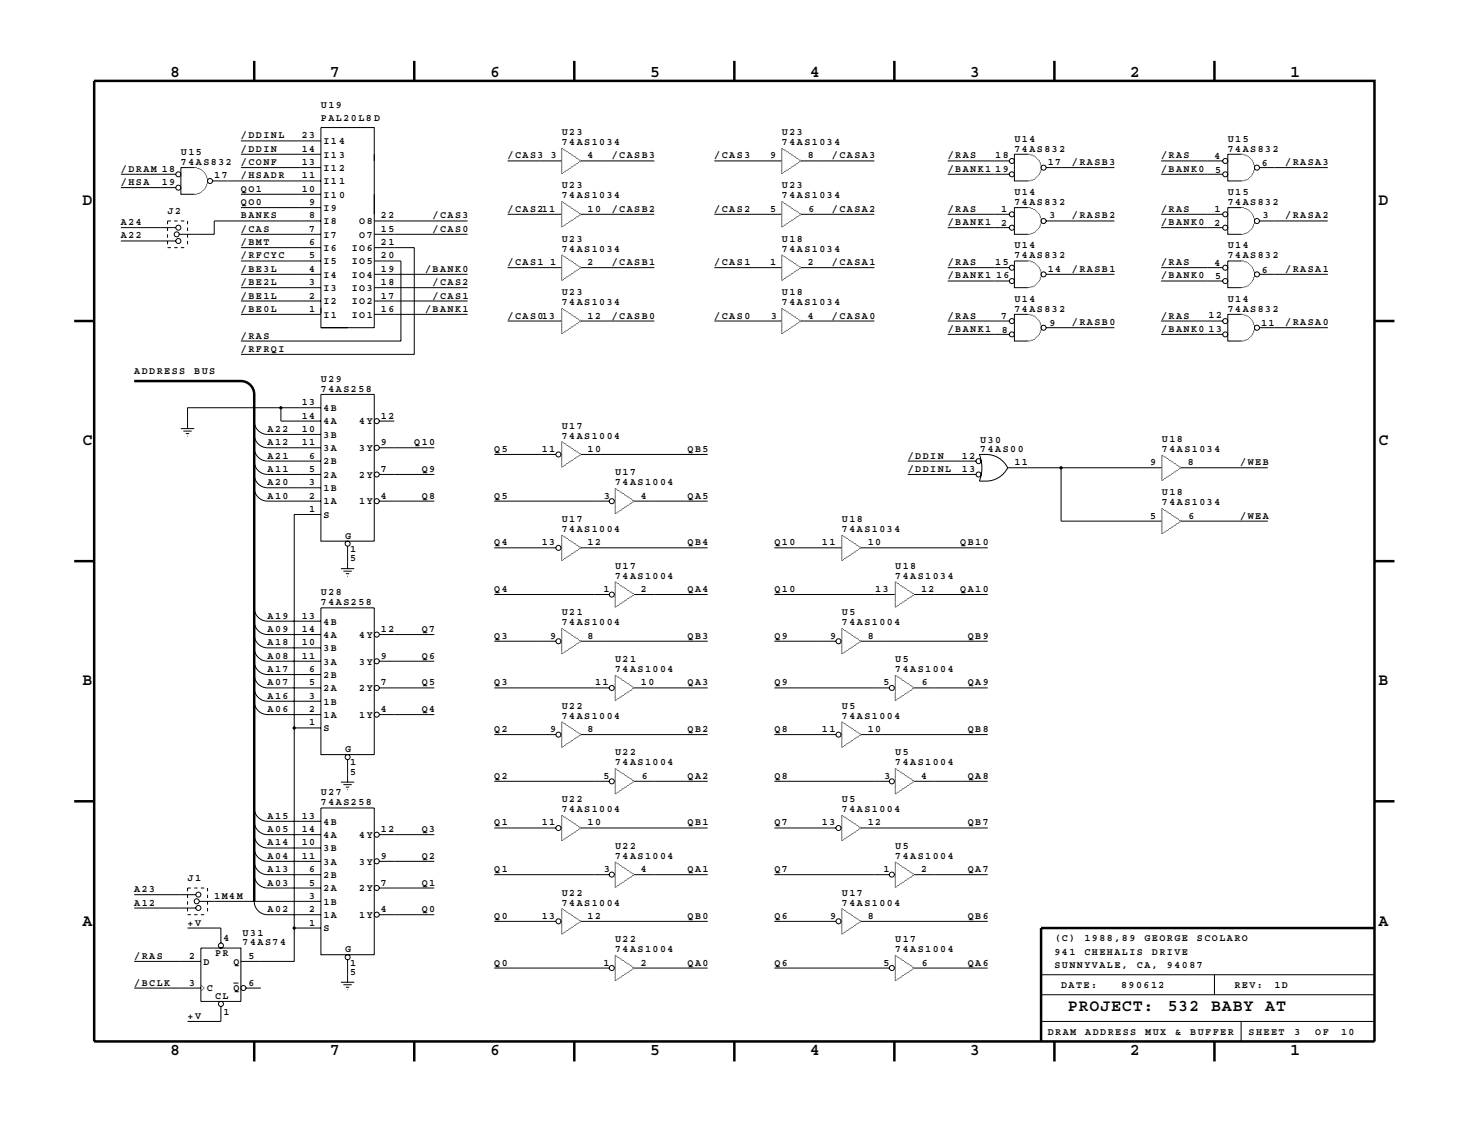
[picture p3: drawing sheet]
<svg xmlns="http://www.w3.org/2000/svg" width="279mm" height="216mm" viewBox="0 0 279 216" stroke-linecap="round" stroke-linejoin="round" font-family="sans-serif">
<defs><g id="words">
<g font-size="3.2">
<text x="32.4" y="14.6">8</text>
<text x="62.9" y="14.6">7</text>
<text x="93.3" y="14.6">6</text>
<text x="123.8" y="14.6">5</text>
<text x="154.3" y="14.6">4</text>
<text x="184.8" y="14.6">3</text>
<text x="215.3" y="14.6">2</text>
<text x="245.7" y="14.6">1</text>
<text x="15.7" y="39.1">D</text>
<text x="262.6" y="39.1">D</text>
<text x="15.7" y="84.8">C</text>
<text x="262.6" y="84.8">C</text>
<text x="15.7" y="130.5">B</text>
<text x="262.6" y="130.5">B</text>
<text x="15.7" y="176.2">A</text>
<text x="262.6" y="176.2">A</text>
<text x="203.4" y="192.6">PROJECT:</text>
<text x="222.4" y="192.6">532</text>
<text x="230.7" y="192.6">BABY AT</text>
<text x="32.4" y="200.8">8</text>
<text x="62.9" y="200.8">7</text>
<text x="93.3" y="200.8">6</text>
<text x="123.8" y="200.8">5</text>
<text x="154.3" y="200.8">4</text>
<text x="184.8" y="200.8">3</text>
<text x="215.3" y="200.8">2</text>
<text x="245.7" y="200.8">1</text>
</g>
<g font-size="1.9">
<text x="61.1" y="23">PAL20L8 D</text>
<text x="61.1" y="20.5">U19</text>
<text x="34.4" y="29.5">U15</text>
<text x="45.9" y="28.9">/DDIN</text>
<text x="45.9" y="26.4">/DDINL</text>
<text x="57.5" y="26.4">23</text>
<text x="57.5" y="28.9">14</text>
<text x="61.6" y="27.5">I1</text>
<text x="64.6" y="27.5">4</text>
<text x="107" y="27.6">74AS1034</text>
<text x="107" y="25.7">U23</text>
<text x="148.9" y="27.6">74AS1034</text>
<text x="148.9" y="25.7">U23</text>
<text x="193.2" y="28.9">74AS832</text>
<text x="193.2" y="27">U14</text>
<text x="233.8" y="28.9">74AS832</text>
<text x="233.8" y="27">U15</text>
<text x="23" y="32.7">/DRAM 18</text>
<text x="23" y="35.2">/HSA</text>
<text x="30.8" y="35.2">19</text>
<text x="34.4" y="31.4">74AS832</text>
<text x="40.8" y="34">17</text>
<text x="45.9" y="34">/HSADR</text>
<text x="45.9" y="31.4">/CONF</text>
<text x="57.5" y="31.4">13</text>
<text x="57.5" y="34">11</text>
<text x="61.6" y="30">I1</text>
<text x="61.6" y="32.5">I1</text>
<text x="61.6" y="35.1">I1</text>
<text x="64.6" y="30">3</text>
<text x="64.6" y="32.5">2</text>
<text x="64.6" y="35.1">1</text>
<text x="96.7" y="30.2">/CAS3</text>
<text x="104.9" y="30.2">3</text>
<text x="107" y="35.9">U23</text>
<text x="111.9" y="30.2">4</text>
<text x="116.5" y="30.2">/CASB3</text>
<text x="136" y="30.2">/CAS3</text>
<text x="146.7" y="30.2">9</text>
<text x="148.9" y="35.9">U23</text>
<text x="153.8" y="30.2">8</text>
<text x="158.4" y="30.2">/CASA3</text>
<text x="180.5" y="32.7">/BANK1</text>
<text x="180.5" y="30.2">/RAS</text>
<text x="189.5" y="30.2">18</text>
<text x="189.5" y="32.7">19</text>
<text x="199.5" y="31.4">17</text>
<text x="204.2" y="31.4">/RASB3</text>
<text x="221.1" y="32.7">/BANK0</text>
<text x="221.1" y="30.2">/RAS</text>
<text x="231.3" y="30.3">4</text>
<text x="231.5" y="32.9">5</text>
<text x="240.3" y="31.6">6</text>
<text x="244.8" y="31.4">/RASA3</text>
<text x="31.9" y="40.8">J2</text>
<text x="45.9" y="41.6">BANKS</text>
<text x="45.9" y="39.1">QO0</text>
<text x="45.9" y="36.5">QO1</text>
<text x="57.5" y="36.5">10</text>
<text x="58.9" y="39.1">9</text>
<text x="58.9" y="41.6">8</text>
<text x="61.6" y="37.6">I1</text>
<text x="61.6" y="40.2">I9</text>
<text x="64.6" y="37.6">0</text>
<text x="72.5" y="41.6">22</text>
<text x="82.4" y="41.6">/CAS3</text>
<text x="96.7" y="40.3">/CAS211</text>
<text x="107" y="37.8">74AS1034</text>
<text x="111.9" y="40.3">10</text>
<text x="116.5" y="40.3">/CASB2</text>
<text x="136" y="40.3">/CAS2</text>
<text x="146.7" y="40.3">5</text>
<text x="148.9" y="37.8">74AS1034</text>
<text x="154" y="40.3">6</text>
<text x="158.4" y="40.3">/CASA2</text>
<text x="180.5" y="40.3">/RAS</text>
<text x="190.7" y="40.3">1</text>
<text x="193.2" y="39.1">74AS832</text>
<text x="193.2" y="37.1">U14</text>
<text x="199.9" y="41.6">3</text>
<text x="204.2" y="41.6">/RASB2</text>
<text x="221.1" y="40.3">/RAS</text>
<text x="231.3" y="40.3">1</text>
<text x="233.8" y="39.1">74AS832</text>
<text x="233.8" y="37.1">U15</text>
<text x="240.5" y="41.6">3</text>
<text x="244.8" y="41.6">/RASA2</text>
<text x="23" y="45.4">A22</text>
<text x="23" y="42.9">A24</text>
<text x="45.9" y="44.1">/CAS</text>
<text x="45.9" y="46.7">/BMT</text>
<text x="58.9" y="44.1">7</text>
<text x="58.9" y="46.7">6</text>
<text x="61.6" y="42.7">I8</text>
<text x="61.6" y="45.2">I7</text>
<text x="61.6" y="47.8">I6</text>
<text x="67" y="47.8">IO6</text>
<text x="68.4" y="42.7">O8</text>
<text x="68.4" y="45.2">O7</text>
<text x="72.5" y="44.1">15</text>
<text x="72.5" y="46.7">21</text>
<text x="82.4" y="44.1">/CAS0</text>
<text x="107" y="47.9">74AS1034</text>
<text x="107" y="46">U23</text>
<text x="148.9" y="47.9">74AS1034</text>
<text x="148.9" y="46">U18</text>
<text x="180.5" y="42.9">/BANK1</text>
<text x="190.7" y="43">2</text>
<text x="193.2" y="47.3">U14</text>
<text x="221.1" y="42.9">/BANK0</text>
<text x="231.3" y="43">2</text>
<text x="233.8" y="47.3">U14</text>
<text x="45.9" y="49.2">/RFCYC</text>
<text x="45.9" y="51.8">/BE3L</text>
<text x="58.9" y="49.2">5</text>
<text x="58.9" y="51.8">4</text>
<text x="61.6" y="50.3">I5</text>
<text x="61.6" y="52.9">I4</text>
<text x="67" y="50.3">IO5</text>
<text x="67" y="52.9">IO4</text>
<text x="72.5" y="49.2">20</text>
<text x="72.5" y="51.8">19</text>
<text x="81" y="51.8">/BANK0</text>
<text x="96.7" y="50.5">/CAS1</text>
<text x="104.8" y="50.5">1</text>
<text x="111.9" y="50.5">2</text>
<text x="116.5" y="50.5">/CASB1</text>
<text x="136" y="50.5">/CAS1</text>
<text x="146.7" y="50.5">1</text>
<text x="153.8" y="50.5">2</text>
<text x="158.4" y="50.5">/CASA1</text>
<text x="180.5" y="53">/BANK1</text>
<text x="180.5" y="50.5">/RAS</text>
<text x="189.5" y="50.5">15</text>
<text x="189.7" y="53">16</text>
<text x="193.2" y="49.2">74AS832</text>
<text x="199.5" y="51.8">14</text>
<text x="204.2" y="51.8">/RASB1</text>
<text x="221.1" y="53">/BANK0</text>
<text x="221.1" y="50.5">/RAS</text>
<text x="231.3" y="50.6">4</text>
<text x="231.5" y="53.2">5</text>
<text x="233.8" y="49.2">74AS832</text>
<text x="240.3" y="51.9">6</text>
<text x="244.8" y="51.8">/RASA1</text>
<text x="45.9" y="54.3">/BE2L</text>
<text x="45.9" y="56.8">/BE1L</text>
<text x="45.9" y="59.4">/BE0L</text>
<text x="58.9" y="54.3">3</text>
<text x="58.9" y="56.8">2</text>
<text x="58.9" y="59.4">1</text>
<text x="61.6" y="55.4">I3</text>
<text x="61.6" y="57.9">I2</text>
<text x="67" y="55.4">IO3</text>
<text x="67" y="57.9">IO2</text>
<text x="72.5" y="54.3">18</text>
<text x="72.5" y="56.8">17</text>
<text x="72.5" y="59.4">16</text>
<text x="81" y="59.4">/BANK1</text>
<text x="82.4" y="54.3">/CAS2</text>
<text x="82.4" y="56.8">/CAS1</text>
<text x="107" y="58.1">74AS1034</text>
<text x="107" y="56.2">U23</text>
<text x="148.9" y="58.1">74AS1034</text>
<text x="148.9" y="56.2">U18</text>
<text x="193.2" y="59.4">74AS832</text>
<text x="193.2" y="57.5">U14</text>
<text x="233.8" y="59.4">74AS832</text>
<text x="233.8" y="57.5">U14</text>
<text x="45.9" y="64.5">/RAS</text>
<text x="61.6" y="60.5">I1</text>
<text x="67" y="60.5">IO1</text>
<text x="96.7" y="60.6">/CAS013</text>
<text x="111.9" y="60.6">12</text>
<text x="116.5" y="60.6">/CASB0</text>
<text x="136" y="60.6">/CAS0</text>
<text x="146.8" y="60.6">3</text>
<text x="153.8" y="60.6">4</text>
<text x="158.4" y="60.6">/CASA0</text>
<text x="180.5" y="63.2">/BANK1</text>
<text x="180.5" y="60.6">/RAS</text>
<text x="190.7" y="60.8">7</text>
<text x="190.8" y="63.3">8</text>
<text x="199.9" y="62.1">9</text>
<text x="204.2" y="61.9">/RASB0</text>
<text x="221.1" y="63.2">/BANK0</text>
<text x="221.1" y="60.6">/RAS</text>
<text x="230.2" y="60.5">12</text>
<text x="230.2" y="63.2">13</text>
<text x="240.2" y="62.1">11</text>
<text x="244.8" y="61.9">/RASA0</text>
<text x="25.6" y="71.3">ADDRESS</text>
<text x="37" y="71.3">BUS</text>
<text x="45.9" y="67">/RFRQI</text>
<text x="57.5" y="77.2">13</text>
<text x="61.1" y="74.6">74AS258</text>
<text x="61.1" y="72.7">U29</text>
<text x="51" y="82.2">A22</text>
<text x="57.5" y="79.7">14</text>
<text x="57.5" y="82.2">10</text>
<text x="61.6" y="78.3">4B</text>
<text x="61.6" y="80.8">4A</text>
<text x="61.6" y="83.3">3B</text>
<text x="68.4" y="80.8">4Y</text>
<text x="72.5" y="79.7">12</text>
<text x="107" y="83.5">74AS1004</text>
<text x="107" y="81.6">U17</text>
<text x="51" y="87.3">A21</text>
<text x="51" y="89.9">A11</text>
<text x="51" y="84.8">A12</text>
<text x="57.5" y="84.8">11</text>
<text x="58.9" y="87.3">6</text>
<text x="58.9" y="89.9">5</text>
<text x="61.6" y="85.9">3A</text>
<text x="61.6" y="88.4">2B</text>
<text x="68.4" y="85.9">3Y</text>
<text x="72.5" y="84.8">9</text>
<text x="72.5" y="89.8">7</text>
<text x="78.9" y="84.8">Q10</text>
<text x="80.3" y="89.9">Q9</text>
<text x="94.1" y="86">Q5</text>
<text x="103.2" y="86">11</text>
<text x="111.9" y="86">10</text>
<text x="131" y="86">QB5</text>
<text x="172.9" y="87.3">/DDIN</text>
<text x="172.9" y="89.9">/DDINL</text>
<text x="183.2" y="87.3">12</text>
<text x="183.2" y="89.9">13</text>
<text x="186.7" y="86">74AS00</text>
<text x="186.7" y="84.3">U30</text>
<text x="193.2" y="88.6">11</text>
<text x="219.1" y="88.6">9</text>
<text x="221.3" y="86">74AS1034</text>
<text x="221.3" y="84.1">U18</text>
<text x="226.2" y="88.6">8</text>
<text x="236.2" y="88.6">/WEB</text>
<text x="51" y="92.4">A20</text>
<text x="51" y="94.9">A10</text>
<text x="58.9" y="92.4">3</text>
<text x="58.9" y="94.9">2</text>
<text x="61.6" y="91">2A</text>
<text x="61.6" y="93.5">1B</text>
<text x="68.4" y="91">2Y</text>
<text x="72.5" y="94.9">4</text>
<text x="80.3" y="94.9">Q8</text>
<text x="94.1" y="94.9">Q5</text>
<text x="115.1" y="94.9">3</text>
<text x="117.2" y="92.4">74AS1004</text>
<text x="117.2" y="90.5">U17</text>
<text x="122.1" y="94.9">4</text>
<text x="131" y="94.9">QA5</text>
<text x="221.3" y="94.3">U18</text>
<text x="58.9" y="97.5">1</text>
<text x="61.6" y="96">1A</text>
<text x="61.6" y="98.6">S</text>
<text x="68.4" y="96">1Y</text>
<text x="107" y="101.3">74AS1004</text>
<text x="107" y="99.4">U17</text>
<text x="160.3" y="101.3">74AS1034</text>
<text x="160.3" y="99.4">U18</text>
<text x="219.1" y="98.7">5</text>
<text x="221.3" y="96.2">74AS1034</text>
<text x="226.4" y="98.7">6</text>
<text x="236.2" y="98.7">/WEA</text>
<text x="65.7" y="102.6">G</text>
<text x="66.7" y="105.1">1</text>
<text x="66.7" y="106.8">5</text>
<text x="94.1" y="103.8">Q4</text>
<text x="103.2" y="103.8">13</text>
<text x="111.9" y="103.8">12</text>
<text x="131" y="103.8">QB4</text>
<text x="147.5" y="103.8">Q10</text>
<text x="156.5" y="103.8">11</text>
<text x="165.3" y="103.8">10</text>
<text x="182.9" y="103.8">QB10</text>
<text x="61.1" y="113.3">U28</text>
<text x="94.1" y="112.7">Q4</text>
<text x="114.9" y="112.7">1</text>
<text x="117.2" y="110.2">74AS1004</text>
<text x="117.2" y="108.3">U17</text>
<text x="122.1" y="112.7">2</text>
<text x="131" y="112.7">QA4</text>
<text x="147.5" y="112.7">Q10</text>
<text x="166.7" y="112.7">13</text>
<text x="170.5" y="110.2">74AS1034</text>
<text x="170.5" y="108.3">U18</text>
<text x="175.4" y="112.7">12</text>
<text x="182.9" y="112.7">QA10</text>
<text x="51" y="117.8">A19</text>
<text x="57.5" y="117.8">13</text>
<text x="61.1" y="115.3">74AS258</text>
<text x="61.6" y="118.9">4B</text>
<text x="107" y="119.1">74AS1004</text>
<text x="107" y="117.2">U21</text>
<text x="160.3" y="119.1">74AS1004</text>
<text x="160.3" y="117.2">U5</text>
<text x="51" y="122.9">A18</text>
<text x="51" y="125.4">A08</text>
<text x="51" y="120.3">A09</text>
<text x="57.5" y="120.3">14</text>
<text x="57.5" y="122.9">10</text>
<text x="57.5" y="125.4">11</text>
<text x="61.6" y="121.4">4A</text>
<text x="61.6" y="124">3B</text>
<text x="68.4" y="121.4">4Y</text>
<text x="72.5" y="120.3">12</text>
<text x="72.5" y="125.4">9</text>
<text x="80.3" y="125.4">Q6</text>
<text x="80.3" y="120.3">Q7</text>
<text x="94.1" y="121.6">Q3</text>
<text x="104.8" y="121.6">9</text>
<text x="111.9" y="121.6">8</text>
<text x="131" y="121.6">QB3</text>
<text x="147.5" y="121.6">Q9</text>
<text x="158.1" y="121.6">9</text>
<text x="165.3" y="121.6">8</text>
<text x="184.3" y="121.6">QB9</text>
<text x="51" y="128">A17</text>
<text x="51" y="130.5">A07</text>
<text x="58.9" y="128">6</text>
<text x="58.9" y="130.5">5</text>
<text x="61.6" y="126.5">3A</text>
<text x="61.6" y="129.1">2B</text>
<text x="61.6" y="131.6">2A</text>
<text x="68.4" y="126.5">3Y</text>
<text x="68.4" y="131.6">2Y</text>
<text x="72.5" y="130.5">7</text>
<text x="80.3" y="130.5">Q5</text>
<text x="94.1" y="130.5">Q3</text>
<text x="113.3" y="130.5">11</text>
<text x="117.2" y="128">74AS1004</text>
<text x="117.2" y="126">U21</text>
<text x="122.1" y="130.5">10</text>
<text x="131" y="130.5">QA3</text>
<text x="147.5" y="130.5">Q9</text>
<text x="168.3" y="130.5">5</text>
<text x="170.5" y="128">74AS1004</text>
<text x="170.5" y="126">U5</text>
<text x="175.6" y="130.5">6</text>
<text x="184.3" y="130.5">QA9</text>
<text x="51" y="133">A16</text>
<text x="51" y="135.6">A06</text>
<text x="58.9" y="133">3</text>
<text x="58.9" y="135.6">2</text>
<text x="61.6" y="134.1">1B</text>
<text x="61.6" y="136.7">1A</text>
<text x="68.4" y="136.7">1Y</text>
<text x="72.5" y="135.6">4</text>
<text x="80.3" y="135.6">Q4</text>
<text x="107" y="136.8">74AS1004</text>
<text x="107" y="134.9">U22</text>
<text x="160.3" y="136.8">74AS1004</text>
<text x="160.3" y="134.9">U5</text>
<text x="58.9" y="138.1">1</text>
<text x="61.6" y="139.2">S</text>
<text x="65.7" y="143.2">G</text>
<text x="94.1" y="139.4">Q2</text>
<text x="104.8" y="139.4">9</text>
<text x="111.9" y="139.4">8</text>
<text x="117.2" y="143.8">U22</text>
<text x="131" y="139.4">QB2</text>
<text x="147.5" y="139.4">Q8</text>
<text x="156.5" y="139.4">11</text>
<text x="165.3" y="139.4">10</text>
<text x="170.5" y="143.8">U5</text>
<text x="184.3" y="139.4">QB8</text>
<text x="66.7" y="145.7">1</text>
<text x="66.7" y="147.5">5</text>
<text x="94.1" y="148.3">Q2</text>
<text x="114.9" y="148.3">5</text>
<text x="117.2" y="145.7">74AS1004</text>
<text x="122.2" y="148.3">6</text>
<text x="131" y="148.3">QA2</text>
<text x="147.5" y="148.3">Q8</text>
<text x="168.4" y="148.3">3</text>
<text x="170.5" y="145.7">74AS1004</text>
<text x="175.4" y="148.3">4</text>
<text x="184.3" y="148.3">QA8</text>
<text x="51" y="155.9">A15</text>
<text x="57.5" y="155.9">13</text>
<text x="61.1" y="153.4">74AS258</text>
<text x="61.1" y="151.4">U27</text>
<text x="107" y="154.6">74AS1004</text>
<text x="107" y="152.7">U22</text>
<text x="160.3" y="154.6">74AS1004</text>
<text x="160.3" y="152.7">U5</text>
<text x="51" y="161">A14</text>
<text x="51" y="158.4">A05</text>
<text x="57.5" y="158.4">14</text>
<text x="57.5" y="161">10</text>
<text x="61.6" y="157">4B</text>
<text x="61.6" y="159.5">4A</text>
<text x="68.4" y="159.5">4Y</text>
<text x="72.5" y="158.4">12</text>
<text x="80.3" y="158.4">Q3</text>
<text x="94.1" y="157.2">Q1</text>
<text x="103.2" y="157.2">11</text>
<text x="111.9" y="157.2">10</text>
<text x="117.2" y="161.6">U22</text>
<text x="131" y="157.2">QB1</text>
<text x="147.5" y="157.2">Q7</text>
<text x="156.5" y="157.2">13</text>
<text x="165.3" y="157.2">12</text>
<text x="170.5" y="161.6">U5</text>
<text x="184.3" y="157.2">QB7</text>
<text x="35.7" y="167.8">J1</text>
<text x="51" y="166.1">A13</text>
<text x="51" y="163.5">A04</text>
<text x="57.5" y="163.5">11</text>
<text x="58.9" y="166.1">6</text>
<text x="61.6" y="162.1">3B</text>
<text x="61.6" y="164.6">3A</text>
<text x="61.6" y="167.2">2B</text>
<text x="68.4" y="164.6">3Y</text>
<text x="72.5" y="163.5">9</text>
<text x="80.3" y="163.5">Q2</text>
<text x="94.1" y="166.1">Q1</text>
<text x="115.1" y="166.1">3</text>
<text x="117.2" y="163.5">74AS1004</text>
<text x="122.1" y="166.1">4</text>
<text x="131" y="166.1">QA1</text>
<text x="147.5" y="166.1">Q7</text>
<text x="168.3" y="166.1">1</text>
<text x="170.5" y="163.5">74AS1004</text>
<text x="175.4" y="166.1">2</text>
<text x="184.3" y="166.1">QA7</text>
<text x="25.6" y="172.4">A12</text>
<text x="25.6" y="169.9">A23</text>
<text x="40.8" y="171.1">1M4M</text>
<text x="51" y="173.7">A02</text>
<text x="51" y="168.6">A03</text>
<text x="58.9" y="168.6">5</text>
<text x="58.9" y="171.1">3</text>
<text x="58.9" y="173.7">2</text>
<text x="61.6" y="169.7">2A</text>
<text x="61.6" y="172.2">1B</text>
<text x="68.4" y="169.7">2Y</text>
<text x="72.5" y="168.6">7</text>
<text x="72.5" y="173.7">4</text>
<text x="80.3" y="173.7">Q0</text>
<text x="80.3" y="168.6">Q1</text>
<text x="107" y="172.4">74AS1004</text>
<text x="107" y="170.5">U22</text>
<text x="160.3" y="172.4">74AS1004</text>
<text x="160.3" y="170.5">U17</text>
<text x="35.7" y="176.2">+V</text>
<text x="42.5" y="179.2">4</text>
<text x="46.2" y="179.9">74AS74</text>
<text x="46.2" y="178.1">U31</text>
<text x="58.9" y="176.2">1</text>
<text x="61.6" y="174.8">1A</text>
<text x="61.6" y="177.3">S</text>
<text x="68.4" y="174.8">1Y</text>
<text x="94.1" y="174.9">Q0</text>
<text x="103.2" y="174.9">13</text>
<text x="111.9" y="174.9">12</text>
<text x="117.2" y="179.4">U22</text>
<text x="131" y="174.9">QB0</text>
<text x="147.5" y="174.9">Q6</text>
<text x="158.1" y="174.9">9</text>
<text x="165.3" y="174.9">8</text>
<text x="170.5" y="179.4">U17</text>
<text x="184.3" y="174.9">QB6</text>
<text x="200.8" y="179.2">(C)</text>
<text x="206.5" y="179.2">1988,89</text>
<text x="218" y="179.2">GEORGE</text>
<text x="228" y="179.2">SCOLARO</text>
<text x="25.6" y="182.6">/RAS</text>
<text x="36" y="182.6">2</text>
<text x="38.7" y="183.7">D</text>
<text x="41" y="182.1">PR</text>
<text x="44.4" y="183.7">Q</text>
<text x="47.3" y="182.6">5</text>
<text x="65.7" y="181.3">G</text>
<text x="66.7" y="183.8">1</text>
<text x="66.7" y="185.6">5</text>
<text x="94.1" y="183.8">Q0</text>
<text x="114.9" y="183.8">1</text>
<text x="117.2" y="181.3">74AS1004</text>
<text x="122.1" y="183.8">2</text>
<text x="131" y="183.8">QA0</text>
<text x="147.5" y="183.8">Q6</text>
<text x="168.3" y="183.8">5</text>
<text x="170.5" y="181.3">74AS1004</text>
<text x="175.6" y="183.8">6</text>
<text x="184.3" y="183.8">QA6</text>
<text x="200.8" y="184.3">SUNNYVALE,</text>
<text x="200.8" y="181.8">941</text>
<text x="206.5" y="181.8">CHEHALIS</text>
<text x="216.5" y="184.3">CA,</text>
<text x="219.4" y="181.8">DRIVE</text>
<text x="222.2" y="184.3">94087</text>
<text x="25.6" y="187.6">/BCLK</text>
<text x="36" y="187.6">3</text>
<text x="39.4" y="188.8">C</text>
<text x="41" y="190.2">CL</text>
<text x="44.4" y="188.8">Q</text>
<text x="47.3" y="187.6">6</text>
<text x="202.1" y="188.1">DATE:</text>
<text x="213.5" y="188.1">890612</text>
<text x="235.1" y="188.1">REV:</text>
<text x="242.7" y="188.1">1D</text>
<text x="35.7" y="194">+V</text>
<text x="42.5" y="193.2">1</text>
<text x="199.5" y="197">DRAM</text>
<text x="206.7" y="197">ADDRESS</text>
<text x="218.1" y="197">MUX</text>
<text x="223.8" y="197">&amp;</text>
<text x="226.7" y="197">BUFFER</text>
<text x="237.8" y="197">SHEET</text>
<text x="246.5" y="197">3</text>
<text x="250.5" y="197">OF</text>
<text x="255.4" y="197">10</text>
</g>
</g></defs>
<g fill="none" stroke="#000" stroke-width=".48">
<path d="M17.9 15.4h243.9v182.9h-243.9zM48.4 11.6v3.8M78.9 11.6v3.8M109.4 11.6v3.8M139.9 11.6v3.8M170.3 11.6v3.8M200.8 11.6v3.8M231.3 11.6v3.8M14.1 61.1h3.8M25.6 72.5h20.3a2.54 2.54 0 0 1 2.5 2.6v96.5M261.8 61.1h3.8M14.1 106.8h3.8"/>
<path d="M261.8 106.8h3.8M14.1 152.6h3.8M261.8 152.6h3.8M261.8 176.7h-63.5v21.6M48.4 198.3v3.8M78.9 198.3v3.8M109.4 198.3v3.8M139.9 198.3v3.8M170.3 198.3v3.8M200.8 198.3v3.8M231.3 198.3v3.8"/>
</g>
<g fill="none" stroke="#000" stroke-width=".19">
<path d="M23 33.2h10.5M23 35.7h10.5M37 31.9h-2.6v5.1h2.6M40.5 34.4h20.6M45.9 31.9h15.2M45.9 39.5h15.2M45.9 37h15.2M45.9 29.4h15.2M45.9 26.8h15.2M71.3 29.4v33h-10.2v-38.1h10.2v6.3M96.7 30.6h10.1M110.6 30.6h14"/>
<path d="M136 30.6h12.7M152.6 30.6h13.9M180.5 30.6h11.7M180.5 33.2h11.7M195.7 29.4h-2.5v5h2.5M195.7 39.5h-2.5v5.1h2.5M199.2 31.9h13M221.1 30.6h11.8M221.1 33.2h11.8M236.4 29.4h-2.6v5h2.6M236.4 39.5h-2.6v5.1h2.6M239.9 31.9h13"/>
<path d="M23 43.3h10.5M23 45.9h10.5M45.9 59.8h15.2M45.9 57.3h15.2M45.9 54.8h15.2M45.9 52.2h15.2M45.9 49.7h15.2M45.9 47.1h15.2M45.9 44.6h15.2M61.1 42.1h-20.3v2.5h-6.7M71.3 59.8h17.8M71.3 57.3h17.8"/>
<path d="M71.3 54.8h17.8M71.3 52.2h17.8M71.3 49.7h5.1v15.2h-30.5M71.3 47.1h7.6v20.4h-33M71.3 44.6h17.8M71.3 42.1h17.8M96.7 51h10.1M96.7 40.8h10.1M110.6 51h14M110.6 40.8h14M136 51h12.7M136 40.8h12.7"/>
<path d="M152.6 51h13.9M152.6 40.8h13.9M180.5 51h11.7M180.5 40.8h11.7M180.5 43.3h11.7M180.5 53.5h11.7M195.7 49.7h-2.5v5.1h2.5M195.7 59.8h-2.5v5.1h2.5M199.2 52.2h13M199.2 42.1h13M221.1 51h11.8M221.1 40.8h11.8"/>
<path d="M221.1 43.3h11.8M221.1 53.5h11.8M236.4 49.7h-2.6v5.1h2.6M236.4 59.8h-2.6v5.1h2.6M239.9 52.2h13M239.9 42.1h13M53.5 77.6v2.6h7.6M61.1 75.1h10.2v27.9h-10.2zM61.1 77.6h-25.4v4M96.7 61.1h10.1M110.6 61.1h14M136 61.1h12.7"/>
<path d="M152.6 61.1h13.9M180.5 61.1h11.7M180.5 63.7h11.7M199.2 62.4h13M221.1 61.1h11.8M221.1 63.7h11.8M239.9 62.4h13M34.4 81.6h2.6M34.9 82.1h1.6M35.4 82.5h.6M48.4 92.9a2.54 2.54 0 0 0 2.6 2.5h10.1M48.4 90.3a2.54 2.54 0 0 0 2.6 2.6h10.1"/>
<path d="M48.4 87.8a2.54 2.54 0 0 0 2.6 2.5h10.1M48.4 85.2a2.54 2.54 0 0 0 2.6 2.6h10.1M48.4 82.7a2.54 2.54 0 0 0 2.6 2.5h10.1M48.4 80.2a2.54 2.54 0 0 0 2.6 2.5h10.1M61.1 97.9h-5.1v85.1h-10.1M72.2 95.4h10.5M72.2 90.3h10.5M72.2 80.2h2.9M72.2 85.2h10.5M94.1 95.4h21.9M94.1 86.5h11.8M110.6 86.5h24.2"/>
<path d="M120.8 95.4h14M172.9 90.3h13M172.9 87.8h13M186.5 86.5a5 5 0 0 1 5.4 2.5M186.5 86.6a7 7 0 0 1 0 5M191.9 89.1a5 5 0 0 1-5.4 2.5M191.9 89.1h29.2M202.1 89.1v10.1h19M224.9 99.2h16.6M224.9 89.1h16.6M48.4 118.3a2.54 2.54 0 0 0 2.6 2.5h10.1M48.4 115.7a2.54 2.54 0 0 0 2.6 2.6h10.1"/>
<path d="M61.1 115.7h10.2v28h-10.2zM64.9 108.3h2.6M65.4 108.7h1.6M65.9 109.2h.6M66.2 104v4.3M94.1 113.2h21.9M94.1 104.3h11.8M110.6 104.3h24.2M120.8 113.2h14M147.5 113.2h22.8M147.5 104.3h12.7M164 104.3h24.1"/>
<path d="M174.1 113.2h14M48.4 133.5a2.54 2.54 0 0 0 2.6 2.5h10.1M48.4 131a2.54 2.54 0 0 0 2.6 2.5h10.1M48.4 128.4a2.54 2.54 0 0 0 2.6 2.6h10.1M48.4 125.9a2.54 2.54 0 0 0 2.6 2.5h10.1M48.4 123.3a2.54 2.54 0 0 0 2.6 2.6h10.1M48.4 120.8a2.54 2.54 0 0 0 2.6 2.5h10.1M56 138.6h5.1M72.2 136h10.5M72.2 131h10.5M72.2 125.9h10.5M72.2 120.8h10.5"/>
<path d="M94.1 131h21.9M94.1 139.9h11.8M94.1 122.1h11.8M110.6 139.9h24.2M110.6 122.1h24.2M120.8 131h14M147.5 131h21.9M147.5 139.9h11.7M147.5 122.1h11.7M164 139.9h24.1M164 122.1h24.1M174.1 131h14"/>
<path d="M48.4 158.9a2.54 2.54 0 0 0 2.6 2.5h10.1M48.4 156.4a2.54 2.54 0 0 0 2.6 2.5h10.1M48.4 153.8a2.54 2.54 0 0 0 2.6 2.6h10.1M61.1 153.8h10.2v28h-10.2zM64.9 148.9h2.6M65.4 149.4h1.6M65.9 149.9h.6M66.2 144.6v4.3M72.2 158.9h10.5M94.1 157.6h11.8M94.1 148.7h21.9M110.6 157.6h24.2"/>
<path d="M120.8 148.7h14M147.5 157.6h11.7M147.5 148.7h21.9M164 157.6h24.1M174.1 148.7h14M25.6 172.9h11.7M25.6 170.3h11.7M35.7 176.7h6.4v2.8M37.9 171.6h23.2M48.4 166.5a2.54 2.54 0 0 0 2.6 2.6h10.1M48.4 164a2.54 2.54 0 0 0 2.6 2.5h10.1M48.4 161.4a2.54 2.54 0 0 0 2.6 2.6h10.1"/>
<path d="M48.4 171.6a2.54 2.54 0 0 0 2.6 2.5h10.1M56 176.7h5.1M72.2 174.1h10.5M72.2 169.1h10.5M72.2 164h10.5M94.1 166.5h21.9M94.1 175.4h11.8M110.6 175.4h24.2M120.8 166.5h14M147.5 166.5h21.9M147.5 175.4h11.7M164 175.4h24.1"/>
<path d="M174.1 166.5h14M25.6 183h12.7M25.6 188.1h12.7M38.3 180.5h7.6v10.2h-7.6zM42.1 191.6v2.9h-6.4M44.4 187.2h1M46.8 188.1h2.9M64.9 187h2.6M65.4 187.5h1.6M65.9 188h.6M66.2 182.7v4.3M94.1 184.3h21.9"/>
<path d="M120.8 184.3h14M147.5 184.3h21.9M174.1 184.3h14M198.3 194.5h63.5M198.3 189.4h63.5M198.3 185.6h63.5M231.3 185.6v3.8M236.4 194.5v3.8"/>
<circle cx="34" cy="35.7" r=".48"/>
<circle cx="34" cy="33.2" r=".48"/>
<circle cx="40" cy="34.5" r=".48"/>
<circle cx="192.7" cy="33.2" r=".48"/>
<circle cx="192.7" cy="30.6" r=".48"/>
<circle cx="198.8" cy="31.9" r=".48"/>
<circle cx="233.4" cy="33.2" r=".48"/>
<circle cx="233.4" cy="30.6" r=".48"/>
<circle cx="239.4" cy="31.9" r=".48"/>
<circle cx="33.7" cy="44.6" r=".48"/>
<circle cx="34" cy="43.3" r=".48"/>
<circle cx="34" cy="45.9" r=".48"/>
<circle cx="192.7" cy="53.5" r=".48"/>
<circle cx="192.7" cy="40.8" r=".48"/>
<circle cx="192.7" cy="43.3" r=".48"/>
<circle cx="192.7" cy="51" r=".48"/>
<circle cx="198.8" cy="42.1" r=".48"/>
<circle cx="198.8" cy="52.2" r=".48"/>
<circle cx="233.4" cy="53.5" r=".48"/>
<circle cx="233.4" cy="40.8" r=".48"/>
<circle cx="233.4" cy="43.3" r=".48"/>
<circle cx="233.4" cy="51" r=".48"/>
<circle cx="239.4" cy="42.1" r=".48"/>
<circle cx="239.4" cy="52.2" r=".48"/>
<circle cx="192.7" cy="61.1" r=".48"/>
<circle cx="192.7" cy="63.7" r=".48"/>
<circle cx="198.8" cy="62.4" r=".48"/>
<circle cx="233.4" cy="61.1" r=".48"/>
<circle cx="233.4" cy="63.7" r=".48"/>
<circle cx="239.4" cy="62.4" r=".48"/>
<circle cx="71.8" cy="80.2" r=".48"/>
<circle cx="71.8" cy="85.3" r=".48"/>
<circle cx="71.8" cy="95.4" r=".48"/>
<circle cx="71.8" cy="90.3" r=".48"/>
<circle cx="106.4" cy="86.5" r=".48"/>
<circle cx="116.5" cy="95.4" r=".48"/>
<circle cx="186.4" cy="87.8" r=".48"/>
<circle cx="186.4" cy="90.3" r=".48"/>
<circle cx="66.2" cy="103.5" r=".48"/>
<circle cx="106.4" cy="104.3" r=".48"/>
<circle cx="116.5" cy="113.2" r=".48"/>
<circle cx="71.8" cy="131" r=".48"/>
<circle cx="71.8" cy="125.9" r=".48"/>
<circle cx="71.8" cy="136.1" r=".48"/>
<circle cx="71.8" cy="120.8" r=".48"/>
<circle cx="106.4" cy="139.9" r=".48"/>
<circle cx="106.4" cy="122.1" r=".48"/>
<circle cx="116.5" cy="131" r=".48"/>
<circle cx="159.7" cy="139.9" r=".48"/>
<circle cx="159.7" cy="122.1" r=".48"/>
<circle cx="169.9" cy="131" r=".48"/>
<circle cx="66.2" cy="144.1" r=".48"/>
<circle cx="71.8" cy="158.9" r=".48"/>
<circle cx="106.4" cy="157.6" r=".48"/>
<circle cx="116.5" cy="148.8" r=".48"/>
<circle cx="159.7" cy="157.6" r=".48"/>
<circle cx="169.9" cy="148.8" r=".48"/>
<circle cx="37.5" cy="171.6" r=".48"/>
<circle cx="37.8" cy="172.9" r=".48"/>
<circle cx="37.8" cy="170.3" r=".48"/>
<circle cx="71.8" cy="169.1" r=".48"/>
<circle cx="71.8" cy="174.1" r=".48"/>
<circle cx="71.8" cy="164" r=".48"/>
<circle cx="106.4" cy="175.4" r=".48"/>
<circle cx="116.5" cy="166.5" r=".48"/>
<circle cx="159.7" cy="175.4" r=".48"/>
<circle cx="169.9" cy="166.5" r=".48"/>
<circle cx="42.1" cy="180" r=".48"/>
<circle cx="42.1" cy="191.1" r=".48"/>
<circle cx="46.4" cy="188.1" r=".48"/>
<circle cx="66.2" cy="182.2" r=".48"/>
<circle cx="116.5" cy="184.3" r=".48"/>
<circle cx="169.9" cy="184.3" r=".48"/>
</g>
<g fill="#000">
<circle cx="37" cy="37" r=".08"/>
<circle cx="37" cy="31.9" r=".08"/>
<circle cx="37.1" cy="37" r=".08"/>
<circle cx="37.1" cy="31.9" r=".08"/>
<circle cx="37.3" cy="37" r=".08"/>
<circle cx="37.3" cy="31.9" r=".08"/>
<circle cx="37.5" cy="37" r=".08"/>
<circle cx="37.5" cy="31.9" r=".08"/>
<circle cx="37.6" cy="32.1" r=".08"/>
<circle cx="37.6" cy="36.8" r=".08"/>
<circle cx="37.8" cy="32.1" r=".08"/>
<circle cx="37.8" cy="36.8" r=".08"/>
<circle cx="37.9" cy="32.1" r=".08"/>
<circle cx="37.9" cy="36.8" r=".08"/>
<circle cx="38.1" cy="36.7" r=".08"/>
<circle cx="38.1" cy="32.2" r=".08"/>
<circle cx="38.3" cy="36.7" r=".08"/>
<circle cx="38.3" cy="32.2" r=".08"/>
<circle cx="38.4" cy="36.5" r=".08"/>
<circle cx="38.4" cy="32.4" r=".08"/>
<circle cx="38.6" cy="32.5" r=".08"/>
<circle cx="38.6" cy="36.3" r=".08"/>
<circle cx="38.7" cy="32.7" r=".08"/>
<circle cx="38.7" cy="36.2" r=".08"/>
<circle cx="38.9" cy="36" r=".08"/>
<circle cx="38.9" cy="32.9" r=".08"/>
<circle cx="39.1" cy="33" r=".08"/>
<circle cx="39.1" cy="35.9" r=".08"/>
<circle cx="39.2" cy="33.2" r=".08"/>
<circle cx="39.2" cy="35.7" r=".08"/>
<circle cx="39.2" cy="35.6" r=".08"/>
<circle cx="39.2" cy="33.3" r=".08"/>
<circle cx="39.4" cy="35.2" r=".08"/>
<circle cx="39.4" cy="33.7" r=".08"/>
<circle cx="39.4" cy="33.8" r=".08"/>
<circle cx="39.4" cy="35.4" r=".08"/>
<circle cx="39.4" cy="33.5" r=".08"/>
<circle cx="39.4" cy="35.1" r=".08"/>
<circle cx="39.5" cy="34.3" r=".08"/>
<circle cx="39.5" cy="34.8" r=".08"/>
<circle cx="39.5" cy="34.1" r=".08"/>
<circle cx="39.5" cy="34.6" r=".08"/>
<circle cx="39.5" cy="34" r=".08"/>
<circle cx="39.5" cy="34.4" r=".08"/>
<circle cx="39.5" cy="34.9" r=".08"/>
<circle cx="106.8" cy="30.6" r=".08"/>
<circle cx="107" cy="28.4" r=".08"/>
<circle cx="107" cy="31" r=".08"/>
<circle cx="107" cy="32.1" r=".08"/>
<circle cx="107" cy="30" r=".08"/>
<circle cx="107" cy="30.5" r=".08"/>
<circle cx="107" cy="28.9" r=".08"/>
<circle cx="107" cy="32.7" r=".08"/>
<circle cx="107" cy="31.1" r=".08"/>
<circle cx="107" cy="30.6" r=".08"/>
<circle cx="107" cy="31.6" r=".08"/>
<circle cx="107" cy="29.5" r=".08"/>
<circle cx="107" cy="38.6" r=".08"/>
<circle cx="107" cy="39.2" r=".08"/>
<circle cx="107" cy="38.4" r=".08"/>
<circle cx="107" cy="38.9" r=".08"/>
<circle cx="107" cy="39.4" r=".08"/>
<circle cx="107" cy="39.7" r=".08"/>
<circle cx="107" cy="29.7" r=".08"/>
<circle cx="107" cy="30.8" r=".08"/>
<circle cx="107" cy="32.5" r=".08"/>
<circle cx="107" cy="33" r=".08"/>
<circle cx="107" cy="28.7" r=".08"/>
<circle cx="107" cy="29.2" r=".08"/>
<circle cx="107" cy="31.9" r=".08"/>
<circle cx="107" cy="32.9" r=".08"/>
<circle cx="107" cy="28.3" r=".08"/>
<circle cx="107" cy="29.8" r=".08"/>
<circle cx="107" cy="30.3" r=".08"/>
<circle cx="107" cy="31.4" r=".08"/>
<circle cx="107" cy="32.4" r=".08"/>
<circle cx="107" cy="29.4" r=".08"/>
<circle cx="107" cy="39.1" r=".08"/>
<circle cx="107" cy="39.9" r=".08"/>
<circle cx="107" cy="38.7" r=".08"/>
<circle cx="107" cy="39.5" r=".08"/>
<circle cx="107" cy="30.2" r=".08"/>
<circle cx="107" cy="31.3" r=".08"/>
<circle cx="107" cy="32.2" r=".08"/>
<circle cx="107" cy="31.7" r=".08"/>
<circle cx="107" cy="29.1" r=".08"/>
<circle cx="107" cy="28.6" r=".08"/>
<circle cx="107.1" cy="38.4" r=".08"/>
<circle cx="107.1" cy="33" r=".08"/>
<circle cx="107.1" cy="28.3" r=".08"/>
<circle cx="107.3" cy="28.4" r=".08"/>
<circle cx="107.3" cy="38.6" r=".08"/>
<circle cx="107.3" cy="32.9" r=".08"/>
<circle cx="107.5" cy="32.7" r=".08"/>
<circle cx="107.5" cy="38.7" r=".08"/>
<circle cx="107.5" cy="28.6" r=".08"/>
<circle cx="107.6" cy="32.7" r=".08"/>
<circle cx="107.6" cy="38.7" r=".08"/>
<circle cx="107.6" cy="28.6" r=".08"/>
<circle cx="107.8" cy="38.9" r=".08"/>
<circle cx="107.8" cy="28.7" r=".08"/>
<circle cx="107.8" cy="32.5" r=".08"/>
<circle cx="108" cy="28.9" r=".08"/>
<circle cx="108" cy="32.4" r=".08"/>
<circle cx="108" cy="39.1" r=".08"/>
<circle cx="108.1" cy="28.9" r=".08"/>
<circle cx="108.1" cy="32.4" r=".08"/>
<circle cx="108.1" cy="39.1" r=".08"/>
<circle cx="108.3" cy="39.2" r=".08"/>
<circle cx="108.3" cy="29.1" r=".08"/>
<circle cx="108.3" cy="32.2" r=".08"/>
<circle cx="108.4" cy="32.1" r=".08"/>
<circle cx="108.4" cy="39.4" r=".08"/>
<circle cx="108.4" cy="29.2" r=".08"/>
<circle cx="108.6" cy="32.1" r=".08"/>
<circle cx="108.6" cy="39.4" r=".08"/>
<circle cx="108.6" cy="29.2" r=".08"/>
<circle cx="108.8" cy="31.9" r=".08"/>
<circle cx="108.8" cy="29.4" r=".08"/>
<circle cx="108.8" cy="39.5" r=".08"/>
<circle cx="108.9" cy="29.5" r=".08"/>
<circle cx="108.9" cy="39.7" r=".08"/>
<circle cx="108.9" cy="31.7" r=".08"/>
<circle cx="109.1" cy="29.5" r=".08"/>
<circle cx="109.1" cy="39.7" r=".08"/>
<circle cx="109.1" cy="31.7" r=".08"/>
<circle cx="109.2" cy="31.6" r=".08"/>
<circle cx="109.2" cy="29.7" r=".08"/>
<circle cx="109.2" cy="39.9" r=".08"/>
<circle cx="109.4" cy="29.8" r=".08"/>
<circle cx="109.4" cy="31.4" r=".08"/>
<circle cx="109.5" cy="29.8" r=".08"/>
<circle cx="109.5" cy="31.4" r=".08"/>
<circle cx="109.7" cy="30" r=".08"/>
<circle cx="109.7" cy="31.3" r=".08"/>
<circle cx="109.9" cy="31.1" r=".08"/>
<circle cx="109.9" cy="30.2" r=".08"/>
<circle cx="110" cy="31.1" r=".08"/>
<circle cx="110" cy="30.2" r=".08"/>
<circle cx="110.2" cy="31" r=".08"/>
<circle cx="110.2" cy="30.3" r=".08"/>
<circle cx="110.3" cy="30.5" r=".08"/>
<circle cx="110.3" cy="30.8" r=".08"/>
<circle cx="110.5" cy="30.5" r=".08"/>
<circle cx="110.5" cy="30.8" r=".08"/>
<circle cx="110.7" cy="30.6" r=".08"/>
<circle cx="148.8" cy="30.6" r=".08"/>
<circle cx="148.9" cy="30.6" r=".08"/>
<circle cx="148.9" cy="31.1" r=".08"/>
<circle cx="148.9" cy="31.6" r=".08"/>
<circle cx="148.9" cy="30.5" r=".08"/>
<circle cx="148.9" cy="28.4" r=".08"/>
<circle cx="148.9" cy="32.1" r=".08"/>
<circle cx="148.9" cy="32.7" r=".08"/>
<circle cx="148.9" cy="28.9" r=".08"/>
<circle cx="148.9" cy="30" r=".08"/>
<circle cx="148.9" cy="29.5" r=".08"/>
<circle cx="148.9" cy="31" r=".08"/>
<circle cx="148.9" cy="39.4" r=".08"/>
<circle cx="148.9" cy="39.7" r=".08"/>
<circle cx="148.9" cy="38.4" r=".08"/>
<circle cx="148.9" cy="38.9" r=".08"/>
<circle cx="148.9" cy="39.2" r=".08"/>
<circle cx="148.9" cy="38.6" r=".08"/>
<circle cx="148.9" cy="29.2" r=".08"/>
<circle cx="148.9" cy="28.7" r=".08"/>
<circle cx="148.9" cy="33" r=".08"/>
<circle cx="148.9" cy="28.3" r=".08"/>
<circle cx="148.9" cy="32.4" r=".08"/>
<circle cx="148.9" cy="32.5" r=".08"/>
<circle cx="148.9" cy="29.8" r=".08"/>
<circle cx="148.9" cy="30.3" r=".08"/>
<circle cx="148.9" cy="32.9" r=".08"/>
<circle cx="148.9" cy="29.7" r=".08"/>
<circle cx="148.9" cy="29.4" r=".08"/>
<circle cx="148.9" cy="30.8" r=".08"/>
<circle cx="148.9" cy="31.4" r=".08"/>
<circle cx="148.9" cy="31.9" r=".08"/>
<circle cx="148.9" cy="39.1" r=".08"/>
<circle cx="148.9" cy="39.9" r=".08"/>
<circle cx="148.9" cy="39.5" r=".08"/>
<circle cx="148.9" cy="38.7" r=".08"/>
<circle cx="148.9" cy="31.3" r=".08"/>
<circle cx="148.9" cy="31.7" r=".08"/>
<circle cx="148.9" cy="28.6" r=".08"/>
<circle cx="148.9" cy="30.2" r=".08"/>
<circle cx="148.9" cy="29.1" r=".08"/>
<circle cx="148.9" cy="32.2" r=".08"/>
<circle cx="149.1" cy="38.4" r=".08"/>
<circle cx="149.1" cy="33" r=".08"/>
<circle cx="149.1" cy="28.3" r=".08"/>
<circle cx="149.2" cy="28.4" r=".08"/>
<circle cx="149.2" cy="38.6" r=".08"/>
<circle cx="149.2" cy="32.9" r=".08"/>
<circle cx="149.4" cy="32.7" r=".08"/>
<circle cx="149.4" cy="38.7" r=".08"/>
<circle cx="149.4" cy="28.6" r=".08"/>
<circle cx="149.5" cy="32.7" r=".08"/>
<circle cx="149.5" cy="38.7" r=".08"/>
<circle cx="149.5" cy="28.6" r=".08"/>
<circle cx="149.7" cy="38.9" r=".08"/>
<circle cx="149.7" cy="32.5" r=".08"/>
<circle cx="149.7" cy="28.7" r=".08"/>
<circle cx="149.9" cy="28.9" r=".08"/>
<circle cx="149.9" cy="32.4" r=".08"/>
<circle cx="149.9" cy="39.1" r=".08"/>
<circle cx="150" cy="28.9" r=".08"/>
<circle cx="150" cy="32.4" r=".08"/>
<circle cx="150" cy="39.1" r=".08"/>
<circle cx="150.2" cy="39.2" r=".08"/>
<circle cx="150.2" cy="32.2" r=".08"/>
<circle cx="150.2" cy="29.1" r=".08"/>
<circle cx="150.3" cy="32.1" r=".08"/>
<circle cx="150.3" cy="39.4" r=".08"/>
<circle cx="150.3" cy="29.2" r=".08"/>
<circle cx="150.5" cy="32.1" r=".08"/>
<circle cx="150.5" cy="39.4" r=".08"/>
<circle cx="150.5" cy="29.2" r=".08"/>
<circle cx="150.7" cy="29.4" r=".08"/>
<circle cx="150.7" cy="31.9" r=".08"/>
<circle cx="150.7" cy="39.5" r=".08"/>
<circle cx="150.8" cy="29.5" r=".08"/>
<circle cx="150.8" cy="39.7" r=".08"/>
<circle cx="150.8" cy="31.7" r=".08"/>
<circle cx="151" cy="29.5" r=".08"/>
<circle cx="151" cy="39.7" r=".08"/>
<circle cx="151" cy="31.7" r=".08"/>
<circle cx="151.1" cy="31.6" r=".08"/>
<circle cx="151.1" cy="29.7" r=".08"/>
<circle cx="151.1" cy="39.9" r=".08"/>
<circle cx="151.3" cy="31.4" r=".08"/>
<circle cx="151.3" cy="29.8" r=".08"/>
<circle cx="151.4" cy="29.8" r=".08"/>
<circle cx="151.4" cy="31.4" r=".08"/>
<circle cx="151.6" cy="30" r=".08"/>
<circle cx="151.6" cy="31.3" r=".08"/>
<circle cx="151.8" cy="31.1" r=".08"/>
<circle cx="151.8" cy="30.2" r=".08"/>
<circle cx="151.9" cy="31.1" r=".08"/>
<circle cx="151.9" cy="30.2" r=".08"/>
<circle cx="152.1" cy="31" r=".08"/>
<circle cx="152.1" cy="30.3" r=".08"/>
<circle cx="152.2" cy="30.5" r=".08"/>
<circle cx="152.2" cy="30.8" r=".08"/>
<circle cx="152.4" cy="30.5" r=".08"/>
<circle cx="152.4" cy="30.8" r=".08"/>
<circle cx="152.6" cy="30.6" r=".08"/>
<circle cx="195.7" cy="29.4" r=".08"/>
<circle cx="195.7" cy="39.5" r=".08"/>
<circle cx="195.7" cy="34.4" r=".08"/>
<circle cx="195.9" cy="29.4" r=".08"/>
<circle cx="195.9" cy="39.5" r=".08"/>
<circle cx="195.9" cy="34.4" r=".08"/>
<circle cx="196" cy="29.4" r=".08"/>
<circle cx="196" cy="39.5" r=".08"/>
<circle cx="196" cy="34.4" r=".08"/>
<circle cx="196.2" cy="29.4" r=".08"/>
<circle cx="196.2" cy="39.5" r=".08"/>
<circle cx="196.2" cy="34.4" r=".08"/>
<circle cx="196.4" cy="34.3" r=".08"/>
<circle cx="196.4" cy="29.5" r=".08"/>
<circle cx="196.4" cy="39.7" r=".08"/>
<circle cx="196.5" cy="34.3" r=".08"/>
<circle cx="196.5" cy="29.5" r=".08"/>
<circle cx="196.5" cy="39.7" r=".08"/>
<circle cx="196.7" cy="34.3" r=".08"/>
<circle cx="196.7" cy="29.5" r=".08"/>
<circle cx="196.7" cy="39.7" r=".08"/>
<circle cx="196.9" cy="34.1" r=".08"/>
<circle cx="196.9" cy="29.7" r=".08"/>
<circle cx="196.9" cy="39.9" r=".08"/>
<circle cx="197" cy="34.1" r=".08"/>
<circle cx="197" cy="29.7" r=".08"/>
<circle cx="197" cy="39.9" r=".08"/>
<circle cx="197.2" cy="34" r=".08"/>
<circle cx="197.2" cy="29.8" r=".08"/>
<circle cx="197.3" cy="33.8" r=".08"/>
<circle cx="197.3" cy="30" r=".08"/>
<circle cx="197.5" cy="33.7" r=".08"/>
<circle cx="197.5" cy="30.2" r=".08"/>
<circle cx="197.7" cy="33.5" r=".08"/>
<circle cx="197.7" cy="30.3" r=".08"/>
<circle cx="197.8" cy="30.5" r=".08"/>
<circle cx="197.8" cy="33.3" r=".08"/>
<circle cx="198" cy="33.2" r=".08"/>
<circle cx="198" cy="30.6" r=".08"/>
<circle cx="198" cy="30.8" r=".08"/>
<circle cx="198" cy="33" r=".08"/>
<circle cx="198.1" cy="31" r=".08"/>
<circle cx="198.1" cy="32.7" r=".08"/>
<circle cx="198.1" cy="31.1" r=".08"/>
<circle cx="198.1" cy="32.9" r=".08"/>
<circle cx="198.1" cy="32.5" r=".08"/>
<circle cx="198.1" cy="31.3" r=".08"/>
<circle cx="198.3" cy="31.6" r=".08"/>
<circle cx="198.3" cy="32.1" r=".08"/>
<circle cx="198.3" cy="32.4" r=".08"/>
<circle cx="198.3" cy="31.4" r=".08"/>
<circle cx="198.3" cy="31.9" r=".08"/>
<circle cx="198.3" cy="32.2" r=".08"/>
<circle cx="198.3" cy="31.7" r=".08"/>
<circle cx="236.4" cy="29.4" r=".08"/>
<circle cx="236.4" cy="39.5" r=".08"/>
<circle cx="236.4" cy="34.4" r=".08"/>
<circle cx="236.5" cy="29.4" r=".08"/>
<circle cx="236.5" cy="39.5" r=".08"/>
<circle cx="236.5" cy="34.4" r=".08"/>
<circle cx="236.7" cy="29.4" r=".08"/>
<circle cx="236.7" cy="39.5" r=".08"/>
<circle cx="236.7" cy="34.4" r=".08"/>
<circle cx="236.9" cy="29.4" r=".08"/>
<circle cx="236.9" cy="39.5" r=".08"/>
<circle cx="236.9" cy="34.4" r=".08"/>
<circle cx="237" cy="34.3" r=".08"/>
<circle cx="237" cy="29.5" r=".08"/>
<circle cx="237" cy="39.7" r=".08"/>
<circle cx="237.2" cy="29.5" r=".08"/>
<circle cx="237.2" cy="34.3" r=".08"/>
<circle cx="237.2" cy="39.7" r=".08"/>
<circle cx="237.3" cy="34.3" r=".08"/>
<circle cx="237.3" cy="29.5" r=".08"/>
<circle cx="237.3" cy="39.7" r=".08"/>
<circle cx="237.5" cy="34.1" r=".08"/>
<circle cx="237.5" cy="29.7" r=".08"/>
<circle cx="237.5" cy="39.9" r=".08"/>
<circle cx="237.7" cy="34.1" r=".08"/>
<circle cx="237.7" cy="29.7" r=".08"/>
<circle cx="237.7" cy="39.9" r=".08"/>
<circle cx="237.8" cy="29.8" r=".08"/>
<circle cx="237.8" cy="34" r=".08"/>
<circle cx="238" cy="33.8" r=".08"/>
<circle cx="238" cy="30" r=".08"/>
<circle cx="238.1" cy="33.7" r=".08"/>
<circle cx="238.1" cy="30.2" r=".08"/>
<circle cx="238.3" cy="33.5" r=".08"/>
<circle cx="238.3" cy="30.3" r=".08"/>
<circle cx="238.4" cy="30.5" r=".08"/>
<circle cx="238.4" cy="33.3" r=".08"/>
<circle cx="238.6" cy="30.6" r=".08"/>
<circle cx="238.6" cy="33.2" r=".08"/>
<circle cx="238.6" cy="30.8" r=".08"/>
<circle cx="238.6" cy="33" r=".08"/>
<circle cx="238.8" cy="31" r=".08"/>
<circle cx="238.8" cy="32.7" r=".08"/>
<circle cx="238.8" cy="31.1" r=".08"/>
<circle cx="238.8" cy="32.5" r=".08"/>
<circle cx="238.8" cy="32.9" r=".08"/>
<circle cx="238.8" cy="31.3" r=".08"/>
<circle cx="238.9" cy="31.6" r=".08"/>
<circle cx="238.9" cy="32.1" r=".08"/>
<circle cx="238.9" cy="31.4" r=".08"/>
<circle cx="238.9" cy="31.9" r=".08"/>
<circle cx="238.9" cy="32.4" r=".08"/>
<circle cx="238.9" cy="32.2" r=".08"/>
<circle cx="238.9" cy="31.7" r=".08"/>
<circle cx="106.8" cy="40.8" r=".08"/>
<circle cx="106.8" cy="50.9" r=".08"/>
<circle cx="107" cy="52.1" r=".08"/>
<circle cx="107" cy="59.8" r=".08"/>
<circle cx="107" cy="41.6" r=".08"/>
<circle cx="107" cy="43.2" r=".08"/>
<circle cx="107" cy="49.5" r=".08"/>
<circle cx="107" cy="50.3" r=".08"/>
<circle cx="107" cy="51.3" r=".08"/>
<circle cx="107" cy="51.6" r=".08"/>
<circle cx="107" cy="52.7" r=".08"/>
<circle cx="107" cy="59.1" r=".08"/>
<circle cx="107" cy="59.5" r=".08"/>
<circle cx="107" cy="40" r=".08"/>
<circle cx="107" cy="40.5" r=".08"/>
<circle cx="107" cy="41" r=".08"/>
<circle cx="107" cy="41.3" r=".08"/>
<circle cx="107" cy="42.4" r=".08"/>
<circle cx="107" cy="42.9" r=".08"/>
<circle cx="107" cy="48.7" r=".08"/>
<circle cx="107" cy="48.9" r=".08"/>
<circle cx="107" cy="50" r=".08"/>
<circle cx="107" cy="50.8" r=".08"/>
<circle cx="107" cy="51.1" r=".08"/>
<circle cx="107" cy="51.9" r=".08"/>
<circle cx="107" cy="52.9" r=".08"/>
<circle cx="107" cy="59.2" r=".08"/>
<circle cx="107" cy="40.2" r=".08"/>
<circle cx="107" cy="40.8" r=".08"/>
<circle cx="107" cy="42.1" r=".08"/>
<circle cx="107" cy="42.5" r=".08"/>
<circle cx="107" cy="50.5" r=".08"/>
<circle cx="107" cy="52.4" r=".08"/>
<circle cx="107" cy="49.2" r=".08"/>
<circle cx="107" cy="58.7" r=".08"/>
<circle cx="107" cy="53.2" r=".08"/>
<circle cx="107" cy="49.7" r=".08"/>
<circle cx="107" cy="41.8" r=".08"/>
<circle cx="107" cy="49.4" r=".08"/>
<circle cx="107" cy="53.3" r=".08"/>
<circle cx="107" cy="50.2" r=".08"/>
<circle cx="107" cy="50.9" r=".08"/>
<circle cx="107" cy="58.9" r=".08"/>
<circle cx="107" cy="42.2" r=".08"/>
<circle cx="107" cy="48.6" r=".08"/>
<circle cx="107" cy="43" r=".08"/>
<circle cx="107" cy="40.6" r=".08"/>
<circle cx="107" cy="41.4" r=".08"/>
<circle cx="107" cy="51.8" r=".08"/>
<circle cx="107" cy="52.6" r=".08"/>
<circle cx="107" cy="59.7" r=".08"/>
<circle cx="107" cy="51.4" r=".08"/>
<circle cx="107" cy="41.1" r=".08"/>
<circle cx="107" cy="53" r=".08"/>
<circle cx="107" cy="59.4" r=".08"/>
<circle cx="107" cy="49" r=".08"/>
<circle cx="107" cy="41.9" r=".08"/>
<circle cx="107" cy="49.8" r=".08"/>
<circle cx="107" cy="40.3" r=".08"/>
<circle cx="107" cy="42.7" r=".08"/>
<circle cx="107" cy="50.7" r=".08"/>
<circle cx="107" cy="52.2" r=".08"/>
<circle cx="107.1" cy="58.7" r=".08"/>
<circle cx="107.1" cy="43.2" r=".08"/>
<circle cx="107.1" cy="53.3" r=".08"/>
<circle cx="107.1" cy="48.6" r=".08"/>
<circle cx="107.3" cy="53.2" r=".08"/>
<circle cx="107.3" cy="48.7" r=".08"/>
<circle cx="107.3" cy="43" r=".08"/>
<circle cx="107.3" cy="58.9" r=".08"/>
<circle cx="107.5" cy="48.9" r=".08"/>
<circle cx="107.5" cy="59.1" r=".08"/>
<circle cx="107.5" cy="42.9" r=".08"/>
<circle cx="107.5" cy="53" r=".08"/>
<circle cx="107.6" cy="48.9" r=".08"/>
<circle cx="107.6" cy="59.1" r=".08"/>
<circle cx="107.6" cy="42.9" r=".08"/>
<circle cx="107.6" cy="53" r=".08"/>
<circle cx="107.8" cy="52.9" r=".08"/>
<circle cx="107.8" cy="59.2" r=".08"/>
<circle cx="107.8" cy="42.7" r=".08"/>
<circle cx="107.8" cy="49" r=".08"/>
<circle cx="108" cy="49.2" r=".08"/>
<circle cx="108" cy="52.7" r=".08"/>
<circle cx="108" cy="42.5" r=".08"/>
<circle cx="108" cy="59.4" r=".08"/>
<circle cx="108.1" cy="49.2" r=".08"/>
<circle cx="108.1" cy="42.5" r=".08"/>
<circle cx="108.1" cy="52.7" r=".08"/>
<circle cx="108.1" cy="59.4" r=".08"/>
<circle cx="108.3" cy="59.5" r=".08"/>
<circle cx="108.3" cy="42.4" r=".08"/>
<circle cx="108.3" cy="49.4" r=".08"/>
<circle cx="108.3" cy="52.6" r=".08"/>
<circle cx="108.4" cy="52.4" r=".08"/>
<circle cx="108.4" cy="49.5" r=".08"/>
<circle cx="108.4" cy="42.2" r=".08"/>
<circle cx="108.4" cy="59.7" r=".08"/>
<circle cx="108.6" cy="49.5" r=".08"/>
<circle cx="108.6" cy="52.4" r=".08"/>
<circle cx="108.6" cy="59.7" r=".08"/>
<circle cx="108.6" cy="42.2" r=".08"/>
<circle cx="108.8" cy="59.8" r=".08"/>
<circle cx="108.8" cy="49.7" r=".08"/>
<circle cx="108.8" cy="42.1" r=".08"/>
<circle cx="108.8" cy="52.2" r=".08"/>
<circle cx="108.9" cy="52.1" r=".08"/>
<circle cx="108.9" cy="49.8" r=".08"/>
<circle cx="108.9" cy="41.9" r=".08"/>
<circle cx="109.1" cy="52.1" r=".08"/>
<circle cx="109.1" cy="41.9" r=".08"/>
<circle cx="109.1" cy="49.8" r=".08"/>
<circle cx="109.2" cy="50" r=".08"/>
<circle cx="109.2" cy="51.9" r=".08"/>
<circle cx="109.2" cy="41.8" r=".08"/>
<circle cx="109.4" cy="40" r=".08"/>
<circle cx="109.4" cy="41.6" r=".08"/>
<circle cx="109.4" cy="51.8" r=".08"/>
<circle cx="109.4" cy="50.2" r=".08"/>
<circle cx="109.5" cy="40" r=".08"/>
<circle cx="109.5" cy="41.6" r=".08"/>
<circle cx="109.5" cy="50.2" r=".08"/>
<circle cx="109.5" cy="51.8" r=".08"/>
<circle cx="109.7" cy="51.6" r=".08"/>
<circle cx="109.7" cy="40.2" r=".08"/>
<circle cx="109.7" cy="50.3" r=".08"/>
<circle cx="109.7" cy="41.4" r=".08"/>
<circle cx="109.9" cy="50.5" r=".08"/>
<circle cx="109.9" cy="41.3" r=".08"/>
<circle cx="109.9" cy="51.4" r=".08"/>
<circle cx="109.9" cy="40.3" r=".08"/>
<circle cx="110" cy="41.3" r=".08"/>
<circle cx="110" cy="50.5" r=".08"/>
<circle cx="110" cy="51.4" r=".08"/>
<circle cx="110" cy="40.3" r=".08"/>
<circle cx="110.2" cy="40.5" r=".08"/>
<circle cx="110.2" cy="51.3" r=".08"/>
<circle cx="110.2" cy="41.1" r=".08"/>
<circle cx="110.2" cy="50.7" r=".08"/>
<circle cx="110.3" cy="51.1" r=".08"/>
<circle cx="110.3" cy="41" r=".08"/>
<circle cx="110.3" cy="50.8" r=".08"/>
<circle cx="110.3" cy="40.6" r=".08"/>
<circle cx="110.5" cy="50.8" r=".08"/>
<circle cx="110.5" cy="51.1" r=".08"/>
<circle cx="110.5" cy="41" r=".08"/>
<circle cx="110.5" cy="40.6" r=".08"/>
<circle cx="110.7" cy="40.8" r=".08"/>
<circle cx="110.7" cy="50.9" r=".08"/>
<circle cx="148.8" cy="40.8" r=".08"/>
<circle cx="148.8" cy="50.9" r=".08"/>
<circle cx="148.9" cy="53.2" r=".08"/>
<circle cx="148.9" cy="49.2" r=".08"/>
<circle cx="148.9" cy="42.5" r=".08"/>
<circle cx="148.9" cy="50.5" r=".08"/>
<circle cx="148.9" cy="59.2" r=".08"/>
<circle cx="148.9" cy="59.8" r=".08"/>
<circle cx="148.9" cy="50.3" r=".08"/>
<circle cx="148.9" cy="51.3" r=".08"/>
<circle cx="148.9" cy="52.4" r=".08"/>
<circle cx="148.9" cy="52.9" r=".08"/>
<circle cx="148.9" cy="40" r=".08"/>
<circle cx="148.9" cy="40.8" r=".08"/>
<circle cx="148.9" cy="42.1" r=".08"/>
<circle cx="148.9" cy="42.4" r=".08"/>
<circle cx="148.9" cy="42.9" r=".08"/>
<circle cx="148.9" cy="50.8" r=".08"/>
<circle cx="148.9" cy="43.2" r=".08"/>
<circle cx="148.9" cy="49.5" r=".08"/>
<circle cx="148.9" cy="51.6" r=".08"/>
<circle cx="148.9" cy="52.7" r=".08"/>
<circle cx="148.9" cy="40.5" r=".08"/>
<circle cx="148.9" cy="48.7" r=".08"/>
<circle cx="148.9" cy="58.7" r=".08"/>
<circle cx="148.9" cy="41.6" r=".08"/>
<circle cx="148.9" cy="48.9" r=".08"/>
<circle cx="148.9" cy="49.7" r=".08"/>
<circle cx="148.9" cy="51.9" r=".08"/>
<circle cx="148.9" cy="52.1" r=".08"/>
<circle cx="148.9" cy="59.1" r=".08"/>
<circle cx="148.9" cy="59.5" r=".08"/>
<circle cx="148.9" cy="40.2" r=".08"/>
<circle cx="148.9" cy="41" r=".08"/>
<circle cx="148.9" cy="41.3" r=".08"/>
<circle cx="148.9" cy="41.8" r=".08"/>
<circle cx="148.9" cy="50" r=".08"/>
<circle cx="148.9" cy="51.1" r=".08"/>
<circle cx="148.9" cy="49.4" r=".08"/>
<circle cx="148.9" cy="42.2" r=".08"/>
<circle cx="148.9" cy="50.9" r=".08"/>
<circle cx="148.9" cy="53.3" r=".08"/>
<circle cx="148.9" cy="43" r=".08"/>
<circle cx="148.9" cy="52.6" r=".08"/>
<circle cx="148.9" cy="50.2" r=".08"/>
<circle cx="148.9" cy="51.8" r=".08"/>
<circle cx="148.9" cy="58.9" r=".08"/>
<circle cx="148.9" cy="41.4" r=".08"/>
<circle cx="148.9" cy="48.6" r=".08"/>
<circle cx="148.9" cy="59.7" r=".08"/>
<circle cx="148.9" cy="40.6" r=".08"/>
<circle cx="148.9" cy="51.4" r=".08"/>
<circle cx="148.9" cy="49" r=".08"/>
<circle cx="148.9" cy="59.4" r=".08"/>
<circle cx="148.9" cy="40.3" r=".08"/>
<circle cx="148.9" cy="41.9" r=".08"/>
<circle cx="148.9" cy="50.7" r=".08"/>
<circle cx="148.9" cy="53" r=".08"/>
<circle cx="148.9" cy="42.7" r=".08"/>
<circle cx="148.9" cy="49.8" r=".08"/>
<circle cx="148.9" cy="41.1" r=".08"/>
<circle cx="148.9" cy="52.2" r=".08"/>
<circle cx="149.1" cy="58.7" r=".08"/>
<circle cx="149.1" cy="43.2" r=".08"/>
<circle cx="149.1" cy="48.6" r=".08"/>
<circle cx="149.1" cy="53.3" r=".08"/>
<circle cx="149.2" cy="48.7" r=".08"/>
<circle cx="149.2" cy="53.2" r=".08"/>
<circle cx="149.2" cy="58.9" r=".08"/>
<circle cx="149.2" cy="43" r=".08"/>
<circle cx="149.4" cy="48.9" r=".08"/>
<circle cx="149.4" cy="42.9" r=".08"/>
<circle cx="149.4" cy="59.1" r=".08"/>
<circle cx="149.4" cy="53" r=".08"/>
<circle cx="149.5" cy="48.9" r=".08"/>
<circle cx="149.5" cy="59.1" r=".08"/>
<circle cx="149.5" cy="42.9" r=".08"/>
<circle cx="149.5" cy="53" r=".08"/>
<circle cx="149.7" cy="52.9" r=".08"/>
<circle cx="149.7" cy="59.2" r=".08"/>
<circle cx="149.7" cy="42.7" r=".08"/>
<circle cx="149.7" cy="49" r=".08"/>
<circle cx="149.9" cy="42.5" r=".08"/>
<circle cx="149.9" cy="49.2" r=".08"/>
<circle cx="149.9" cy="52.7" r=".08"/>
<circle cx="149.9" cy="59.4" r=".08"/>
<circle cx="150" cy="42.5" r=".08"/>
<circle cx="150" cy="49.2" r=".08"/>
<circle cx="150" cy="52.7" r=".08"/>
<circle cx="150" cy="59.4" r=".08"/>
<circle cx="150.2" cy="59.5" r=".08"/>
<circle cx="150.2" cy="42.4" r=".08"/>
<circle cx="150.2" cy="49.4" r=".08"/>
<circle cx="150.2" cy="52.6" r=".08"/>
<circle cx="150.3" cy="52.4" r=".08"/>
<circle cx="150.3" cy="49.5" r=".08"/>
<circle cx="150.3" cy="59.7" r=".08"/>
<circle cx="150.3" cy="42.2" r=".08"/>
<circle cx="150.5" cy="52.4" r=".08"/>
<circle cx="150.5" cy="49.5" r=".08"/>
<circle cx="150.5" cy="59.7" r=".08"/>
<circle cx="150.5" cy="42.2" r=".08"/>
<circle cx="150.7" cy="49.7" r=".08"/>
<circle cx="150.7" cy="59.8" r=".08"/>
<circle cx="150.7" cy="42.1" r=".08"/>
<circle cx="150.7" cy="52.2" r=".08"/>
<circle cx="150.8" cy="52.1" r=".08"/>
<circle cx="150.8" cy="41.9" r=".08"/>
<circle cx="150.8" cy="49.8" r=".08"/>
<circle cx="151" cy="52.1" r=".08"/>
<circle cx="151" cy="41.9" r=".08"/>
<circle cx="151" cy="49.8" r=".08"/>
<circle cx="151.1" cy="41.8" r=".08"/>
<circle cx="151.1" cy="51.9" r=".08"/>
<circle cx="151.1" cy="50" r=".08"/>
<circle cx="151.3" cy="41.6" r=".08"/>
<circle cx="151.3" cy="40" r=".08"/>
<circle cx="151.3" cy="51.8" r=".08"/>
<circle cx="151.3" cy="50.2" r=".08"/>
<circle cx="151.4" cy="40" r=".08"/>
<circle cx="151.4" cy="41.6" r=".08"/>
<circle cx="151.4" cy="51.8" r=".08"/>
<circle cx="151.4" cy="50.2" r=".08"/>
<circle cx="151.6" cy="40.2" r=".08"/>
<circle cx="151.6" cy="51.6" r=".08"/>
<circle cx="151.6" cy="50.3" r=".08"/>
<circle cx="151.6" cy="41.4" r=".08"/>
<circle cx="151.8" cy="41.3" r=".08"/>
<circle cx="151.8" cy="50.5" r=".08"/>
<circle cx="151.8" cy="51.4" r=".08"/>
<circle cx="151.8" cy="40.3" r=".08"/>
<circle cx="151.9" cy="50.5" r=".08"/>
<circle cx="151.9" cy="41.3" r=".08"/>
<circle cx="151.9" cy="40.3" r=".08"/>
<circle cx="151.9" cy="51.4" r=".08"/>
<circle cx="152.1" cy="40.5" r=".08"/>
<circle cx="152.1" cy="51.3" r=".08"/>
<circle cx="152.1" cy="41.1" r=".08"/>
<circle cx="152.1" cy="50.7" r=".08"/>
<circle cx="152.2" cy="50.8" r=".08"/>
<circle cx="152.2" cy="41" r=".08"/>
<circle cx="152.2" cy="51.1" r=".08"/>
<circle cx="152.2" cy="40.6" r=".08"/>
<circle cx="152.4" cy="41" r=".08"/>
<circle cx="152.4" cy="50.8" r=".08"/>
<circle cx="152.4" cy="51.1" r=".08"/>
<circle cx="152.4" cy="40.6" r=".08"/>
<circle cx="152.6" cy="40.8" r=".08"/>
<circle cx="152.6" cy="50.9" r=".08"/>
<circle cx="195.7" cy="54.8" r=".08"/>
<circle cx="195.7" cy="49.7" r=".08"/>
<circle cx="195.7" cy="59.8" r=".08"/>
<circle cx="195.7" cy="44.6" r=".08"/>
<circle cx="195.9" cy="54.8" r=".08"/>
<circle cx="195.9" cy="59.8" r=".08"/>
<circle cx="195.9" cy="49.7" r=".08"/>
<circle cx="195.9" cy="44.6" r=".08"/>
<circle cx="196" cy="49.7" r=".08"/>
<circle cx="196" cy="54.8" r=".08"/>
<circle cx="196" cy="59.8" r=".08"/>
<circle cx="196" cy="44.6" r=".08"/>
<circle cx="196.2" cy="54.8" r=".08"/>
<circle cx="196.2" cy="59.8" r=".08"/>
<circle cx="196.2" cy="49.7" r=".08"/>
<circle cx="196.2" cy="44.6" r=".08"/>
<circle cx="196.4" cy="44.4" r=".08"/>
<circle cx="196.4" cy="49.8" r=".08"/>
<circle cx="196.4" cy="54.6" r=".08"/>
<circle cx="196.5" cy="44.4" r=".08"/>
<circle cx="196.5" cy="49.8" r=".08"/>
<circle cx="196.5" cy="54.6" r=".08"/>
<circle cx="196.7" cy="44.4" r=".08"/>
<circle cx="196.7" cy="54.6" r=".08"/>
<circle cx="196.7" cy="49.8" r=".08"/>
<circle cx="196.9" cy="54.5" r=".08"/>
<circle cx="196.9" cy="50" r=".08"/>
<circle cx="196.9" cy="44.3" r=".08"/>
<circle cx="197" cy="50" r=".08"/>
<circle cx="197" cy="54.5" r=".08"/>
<circle cx="197" cy="44.3" r=".08"/>
<circle cx="197.2" cy="44.1" r=".08"/>
<circle cx="197.2" cy="40" r=".08"/>
<circle cx="197.2" cy="54.3" r=".08"/>
<circle cx="197.2" cy="50.2" r=".08"/>
<circle cx="197.3" cy="40.2" r=".08"/>
<circle cx="197.3" cy="44" r=".08"/>
<circle cx="197.3" cy="50.3" r=".08"/>
<circle cx="197.3" cy="54.1" r=".08"/>
<circle cx="197.5" cy="54" r=".08"/>
<circle cx="197.5" cy="50.5" r=".08"/>
<circle cx="197.5" cy="43.8" r=".08"/>
<circle cx="197.5" cy="40.3" r=".08"/>
<circle cx="197.7" cy="43.7" r=".08"/>
<circle cx="197.7" cy="40.5" r=".08"/>
<circle cx="197.7" cy="50.7" r=".08"/>
<circle cx="197.7" cy="53.8" r=".08"/>
<circle cx="197.8" cy="50.8" r=".08"/>
<circle cx="197.8" cy="53.7" r=".08"/>
<circle cx="197.8" cy="40.6" r=".08"/>
<circle cx="197.8" cy="43.5" r=".08"/>
<circle cx="198" cy="41" r=".08"/>
<circle cx="198" cy="51.1" r=".08"/>
<circle cx="198" cy="43.3" r=".08"/>
<circle cx="198" cy="40.8" r=".08"/>
<circle cx="198" cy="43.2" r=".08"/>
<circle cx="198" cy="53.5" r=".08"/>
<circle cx="198" cy="53.3" r=".08"/>
<circle cx="198" cy="50.9" r=".08"/>
<circle cx="198.1" cy="42.9" r=".08"/>
<circle cx="198.1" cy="53.2" r=".08"/>
<circle cx="198.1" cy="51.3" r=".08"/>
<circle cx="198.1" cy="51.6" r=".08"/>
<circle cx="198.1" cy="52.9" r=".08"/>
<circle cx="198.1" cy="41.3" r=".08"/>
<circle cx="198.1" cy="43" r=".08"/>
<circle cx="198.1" cy="41.4" r=".08"/>
<circle cx="198.1" cy="41.1" r=".08"/>
<circle cx="198.1" cy="51.4" r=".08"/>
<circle cx="198.1" cy="42.7" r=".08"/>
<circle cx="198.1" cy="53" r=".08"/>
<circle cx="198.3" cy="51.9" r=".08"/>
<circle cx="198.3" cy="42.4" r=".08"/>
<circle cx="198.3" cy="42.5" r=".08"/>
<circle cx="198.3" cy="52.4" r=".08"/>
<circle cx="198.3" cy="52.1" r=".08"/>
<circle cx="198.3" cy="52.7" r=".08"/>
<circle cx="198.3" cy="41.8" r=".08"/>
<circle cx="198.3" cy="41.6" r=".08"/>
<circle cx="198.3" cy="42.1" r=".08"/>
<circle cx="198.3" cy="42.2" r=".08"/>
<circle cx="198.3" cy="51.8" r=".08"/>
<circle cx="198.3" cy="52.6" r=".08"/>
<circle cx="198.3" cy="41.9" r=".08"/>
<circle cx="198.3" cy="52.2" r=".08"/>
<circle cx="236.4" cy="54.8" r=".08"/>
<circle cx="236.4" cy="59.8" r=".08"/>
<circle cx="236.4" cy="49.7" r=".08"/>
<circle cx="236.4" cy="44.6" r=".08"/>
<circle cx="236.5" cy="54.8" r=".08"/>
<circle cx="236.5" cy="59.8" r=".08"/>
<circle cx="236.5" cy="49.7" r=".08"/>
<circle cx="236.5" cy="44.6" r=".08"/>
<circle cx="236.7" cy="54.8" r=".08"/>
<circle cx="236.7" cy="59.8" r=".08"/>
<circle cx="236.7" cy="49.7" r=".08"/>
<circle cx="236.7" cy="44.6" r=".08"/>
<circle cx="236.9" cy="49.7" r=".08"/>
<circle cx="236.9" cy="54.8" r=".08"/>
<circle cx="236.9" cy="59.8" r=".08"/>
<circle cx="236.9" cy="44.6" r=".08"/>
<circle cx="237" cy="44.4" r=".08"/>
<circle cx="237" cy="54.6" r=".08"/>
<circle cx="237" cy="49.8" r=".08"/>
<circle cx="237.2" cy="44.4" r=".08"/>
<circle cx="237.2" cy="49.8" r=".08"/>
<circle cx="237.2" cy="54.6" r=".08"/>
<circle cx="237.3" cy="44.4" r=".08"/>
<circle cx="237.3" cy="49.8" r=".08"/>
<circle cx="237.3" cy="54.6" r=".08"/>
<circle cx="237.5" cy="50" r=".08"/>
<circle cx="237.5" cy="54.5" r=".08"/>
<circle cx="237.5" cy="44.3" r=".08"/>
<circle cx="237.7" cy="50" r=".08"/>
<circle cx="237.7" cy="54.5" r=".08"/>
<circle cx="237.7" cy="44.3" r=".08"/>
<circle cx="237.8" cy="44.1" r=".08"/>
<circle cx="237.8" cy="40" r=".08"/>
<circle cx="237.8" cy="54.3" r=".08"/>
<circle cx="237.8" cy="50.2" r=".08"/>
<circle cx="238" cy="40.2" r=".08"/>
<circle cx="238" cy="44" r=".08"/>
<circle cx="238" cy="50.3" r=".08"/>
<circle cx="238" cy="54.1" r=".08"/>
<circle cx="238.1" cy="54" r=".08"/>
<circle cx="238.1" cy="50.5" r=".08"/>
<circle cx="238.1" cy="43.8" r=".08"/>
<circle cx="238.1" cy="40.3" r=".08"/>
<circle cx="238.3" cy="43.7" r=".08"/>
<circle cx="238.3" cy="40.5" r=".08"/>
<circle cx="238.3" cy="50.7" r=".08"/>
<circle cx="238.3" cy="53.8" r=".08"/>
<circle cx="238.4" cy="50.8" r=".08"/>
<circle cx="238.4" cy="53.7" r=".08"/>
<circle cx="238.4" cy="40.6" r=".08"/>
<circle cx="238.4" cy="43.5" r=".08"/>
<circle cx="238.6" cy="41" r=".08"/>
<circle cx="238.6" cy="40.8" r=".08"/>
<circle cx="238.6" cy="43.3" r=".08"/>
<circle cx="238.6" cy="51.1" r=".08"/>
<circle cx="238.6" cy="53.5" r=".08"/>
<circle cx="238.6" cy="43.2" r=".08"/>
<circle cx="238.6" cy="53.3" r=".08"/>
<circle cx="238.6" cy="50.9" r=".08"/>
<circle cx="238.8" cy="51.3" r=".08"/>
<circle cx="238.8" cy="53.2" r=".08"/>
<circle cx="238.8" cy="41.3" r=".08"/>
<circle cx="238.8" cy="51.6" r=".08"/>
<circle cx="238.8" cy="42.9" r=".08"/>
<circle cx="238.8" cy="52.9" r=".08"/>
<circle cx="238.8" cy="41.4" r=".08"/>
<circle cx="238.8" cy="43" r=".08"/>
<circle cx="238.8" cy="42.7" r=".08"/>
<circle cx="238.8" cy="51.4" r=".08"/>
<circle cx="238.8" cy="41.1" r=".08"/>
<circle cx="238.8" cy="53" r=".08"/>
<circle cx="238.9" cy="41.8" r=".08"/>
<circle cx="238.9" cy="42.5" r=".08"/>
<circle cx="238.9" cy="51.9" r=".08"/>
<circle cx="238.9" cy="52.7" r=".08"/>
<circle cx="238.9" cy="41.6" r=".08"/>
<circle cx="238.9" cy="42.1" r=".08"/>
<circle cx="238.9" cy="42.4" r=".08"/>
<circle cx="238.9" cy="52.1" r=".08"/>
<circle cx="238.9" cy="52.4" r=".08"/>
<circle cx="238.9" cy="42.2" r=".08"/>
<circle cx="238.9" cy="51.8" r=".08"/>
<circle cx="238.9" cy="52.6" r=".08"/>
<circle cx="238.9" cy="41.9" r=".08"/>
<circle cx="238.9" cy="52.2" r=".08"/>
<circle cx="53.5" cy="77.6" r=".32"/>
<circle cx="106.8" cy="61.1" r=".08"/>
<circle cx="107" cy="61.6" r=".08"/>
<circle cx="107" cy="61.9" r=".08"/>
<circle cx="107" cy="63.2" r=".08"/>
<circle cx="107" cy="60" r=".08"/>
<circle cx="107" cy="60.3" r=".08"/>
<circle cx="107" cy="60.6" r=".08"/>
<circle cx="107" cy="62.4" r=".08"/>
<circle cx="107" cy="62.7" r=".08"/>
<circle cx="107" cy="63" r=".08"/>
<circle cx="107" cy="61.1" r=".08"/>
<circle cx="107" cy="60.8" r=".08"/>
<circle cx="107" cy="62.2" r=".08"/>
<circle cx="107" cy="61.4" r=".08"/>
<circle cx="107" cy="63.5" r=".08"/>
<circle cx="107" cy="61.3" r=".08"/>
<circle cx="107" cy="62.1" r=".08"/>
<circle cx="107" cy="62.9" r=".08"/>
<circle cx="107" cy="60.5" r=".08"/>
<circle cx="107" cy="61" r=".08"/>
<circle cx="107" cy="63.4" r=".08"/>
<circle cx="107" cy="61.7" r=".08"/>
<circle cx="107" cy="60.2" r=".08"/>
<circle cx="107" cy="62.5" r=".08"/>
<circle cx="107.1" cy="63.5" r=".08"/>
<circle cx="107.3" cy="63.4" r=".08"/>
<circle cx="107.5" cy="63.2" r=".08"/>
<circle cx="107.6" cy="63.2" r=".08"/>
<circle cx="107.8" cy="63" r=".08"/>
<circle cx="108" cy="62.9" r=".08"/>
<circle cx="108.1" cy="62.9" r=".08"/>
<circle cx="108.3" cy="62.7" r=".08"/>
<circle cx="108.4" cy="62.5" r=".08"/>
<circle cx="108.6" cy="62.5" r=".08"/>
<circle cx="108.8" cy="62.4" r=".08"/>
<circle cx="108.9" cy="60" r=".08"/>
<circle cx="108.9" cy="62.2" r=".08"/>
<circle cx="109.1" cy="60" r=".08"/>
<circle cx="109.1" cy="62.2" r=".08"/>
<circle cx="109.2" cy="62.1" r=".08"/>
<circle cx="109.2" cy="60.2" r=".08"/>
<circle cx="109.4" cy="60.3" r=".08"/>
<circle cx="109.4" cy="61.9" r=".08"/>
<circle cx="109.5" cy="60.3" r=".08"/>
<circle cx="109.5" cy="61.9" r=".08"/>
<circle cx="109.7" cy="60.5" r=".08"/>
<circle cx="109.7" cy="61.7" r=".08"/>
<circle cx="109.9" cy="61.6" r=".08"/>
<circle cx="109.9" cy="60.6" r=".08"/>
<circle cx="110" cy="60.6" r=".08"/>
<circle cx="110" cy="61.6" r=".08"/>
<circle cx="110.2" cy="61.4" r=".08"/>
<circle cx="110.2" cy="60.8" r=".08"/>
<circle cx="110.3" cy="61.3" r=".08"/>
<circle cx="110.3" cy="61" r=".08"/>
<circle cx="110.5" cy="61.3" r=".08"/>
<circle cx="110.5" cy="61" r=".08"/>
<circle cx="110.7" cy="61.1" r=".08"/>
<circle cx="148.8" cy="61.1" r=".08"/>
<circle cx="148.9" cy="61.1" r=".08"/>
<circle cx="148.9" cy="60.8" r=".08"/>
<circle cx="148.9" cy="63.2" r=".08"/>
<circle cx="148.9" cy="61.4" r=".08"/>
<circle cx="148.9" cy="63" r=".08"/>
<circle cx="148.9" cy="63.5" r=".08"/>
<circle cx="148.9" cy="60.3" r=".08"/>
<circle cx="148.9" cy="62.2" r=".08"/>
<circle cx="148.9" cy="62.4" r=".08"/>
<circle cx="148.9" cy="60.6" r=".08"/>
<circle cx="148.9" cy="61.6" r=".08"/>
<circle cx="148.9" cy="62.7" r=".08"/>
<circle cx="148.9" cy="61.9" r=".08"/>
<circle cx="148.9" cy="60" r=".08"/>
<circle cx="148.9" cy="62.9" r=".08"/>
<circle cx="148.9" cy="62.1" r=".08"/>
<circle cx="148.9" cy="61.3" r=".08"/>
<circle cx="148.9" cy="60.5" r=".08"/>
<circle cx="148.9" cy="61" r=".08"/>
<circle cx="148.9" cy="60.2" r=".08"/>
<circle cx="148.9" cy="63.4" r=".08"/>
<circle cx="148.9" cy="61.7" r=".08"/>
<circle cx="148.9" cy="62.5" r=".08"/>
<circle cx="149.1" cy="63.5" r=".08"/>
<circle cx="149.2" cy="63.4" r=".08"/>
<circle cx="149.4" cy="63.2" r=".08"/>
<circle cx="149.5" cy="63.2" r=".08"/>
<circle cx="149.7" cy="63" r=".08"/>
<circle cx="149.9" cy="62.9" r=".08"/>
<circle cx="150" cy="62.9" r=".08"/>
<circle cx="150.2" cy="62.7" r=".08"/>
<circle cx="150.3" cy="62.5" r=".08"/>
<circle cx="150.5" cy="62.5" r=".08"/>
<circle cx="150.7" cy="62.4" r=".08"/>
<circle cx="150.8" cy="62.2" r=".08"/>
<circle cx="150.8" cy="60" r=".08"/>
<circle cx="151" cy="62.2" r=".08"/>
<circle cx="151" cy="60" r=".08"/>
<circle cx="151.1" cy="62.1" r=".08"/>
<circle cx="151.1" cy="60.2" r=".08"/>
<circle cx="151.3" cy="61.9" r=".08"/>
<circle cx="151.3" cy="60.3" r=".08"/>
<circle cx="151.4" cy="60.3" r=".08"/>
<circle cx="151.4" cy="61.9" r=".08"/>
<circle cx="151.6" cy="60.5" r=".08"/>
<circle cx="151.6" cy="61.7" r=".08"/>
<circle cx="151.8" cy="60.6" r=".08"/>
<circle cx="151.8" cy="61.6" r=".08"/>
<circle cx="151.9" cy="60.6" r=".08"/>
<circle cx="151.9" cy="61.6" r=".08"/>
<circle cx="152.1" cy="60.8" r=".08"/>
<circle cx="152.1" cy="61.4" r=".08"/>
<circle cx="152.2" cy="61.3" r=".08"/>
<circle cx="152.2" cy="61" r=".08"/>
<circle cx="152.4" cy="61.3" r=".08"/>
<circle cx="152.4" cy="61" r=".08"/>
<circle cx="152.6" cy="61.1" r=".08"/>
<circle cx="195.7" cy="64.9" r=".08"/>
<circle cx="195.9" cy="64.9" r=".08"/>
<circle cx="196" cy="64.9" r=".08"/>
<circle cx="196.2" cy="64.9" r=".08"/>
<circle cx="196.4" cy="64.8" r=".08"/>
<circle cx="196.4" cy="60" r=".08"/>
<circle cx="196.5" cy="64.8" r=".08"/>
<circle cx="196.5" cy="60" r=".08"/>
<circle cx="196.7" cy="60" r=".08"/>
<circle cx="196.7" cy="64.8" r=".08"/>
<circle cx="196.9" cy="64.6" r=".08"/>
<circle cx="196.9" cy="60.2" r=".08"/>
<circle cx="197" cy="64.6" r=".08"/>
<circle cx="197" cy="60.2" r=".08"/>
<circle cx="197.2" cy="60.3" r=".08"/>
<circle cx="197.2" cy="64.5" r=".08"/>
<circle cx="197.3" cy="64.3" r=".08"/>
<circle cx="197.3" cy="60.5" r=".08"/>
<circle cx="197.5" cy="60.6" r=".08"/>
<circle cx="197.5" cy="64.1" r=".08"/>
<circle cx="197.7" cy="60.8" r=".08"/>
<circle cx="197.7" cy="64" r=".08"/>
<circle cx="197.8" cy="63.8" r=".08"/>
<circle cx="197.8" cy="61" r=".08"/>
<circle cx="198" cy="63.5" r=".08"/>
<circle cx="198" cy="61.1" r=".08"/>
<circle cx="198" cy="61.3" r=".08"/>
<circle cx="198" cy="63.6" r=".08"/>
<circle cx="198.1" cy="61.6" r=".08"/>
<circle cx="198.1" cy="63" r=".08"/>
<circle cx="198.1" cy="61.4" r=".08"/>
<circle cx="198.1" cy="63.2" r=".08"/>
<circle cx="198.1" cy="63.4" r=".08"/>
<circle cx="198.1" cy="61.7" r=".08"/>
<circle cx="198.3" cy="62.2" r=".08"/>
<circle cx="198.3" cy="62.4" r=".08"/>
<circle cx="198.3" cy="61.9" r=".08"/>
<circle cx="198.3" cy="62.7" r=".08"/>
<circle cx="198.3" cy="62.1" r=".08"/>
<circle cx="198.3" cy="62.9" r=".08"/>
<circle cx="198.3" cy="62.5" r=".08"/>
<circle cx="236.4" cy="64.9" r=".08"/>
<circle cx="236.5" cy="64.9" r=".08"/>
<circle cx="236.7" cy="64.9" r=".08"/>
<circle cx="236.9" cy="64.9" r=".08"/>
<circle cx="237" cy="60" r=".08"/>
<circle cx="237" cy="64.8" r=".08"/>
<circle cx="237.2" cy="60" r=".08"/>
<circle cx="237.2" cy="64.8" r=".08"/>
<circle cx="237.3" cy="60" r=".08"/>
<circle cx="237.3" cy="64.8" r=".08"/>
<circle cx="237.5" cy="64.6" r=".08"/>
<circle cx="237.5" cy="60.2" r=".08"/>
<circle cx="237.7" cy="64.6" r=".08"/>
<circle cx="237.7" cy="60.2" r=".08"/>
<circle cx="237.8" cy="60.3" r=".08"/>
<circle cx="237.8" cy="64.5" r=".08"/>
<circle cx="238" cy="64.3" r=".08"/>
<circle cx="238" cy="60.5" r=".08"/>
<circle cx="238.1" cy="60.6" r=".08"/>
<circle cx="238.1" cy="64.1" r=".08"/>
<circle cx="238.3" cy="64" r=".08"/>
<circle cx="238.3" cy="60.8" r=".08"/>
<circle cx="238.4" cy="63.8" r=".08"/>
<circle cx="238.4" cy="61" r=".08"/>
<circle cx="238.6" cy="63.5" r=".08"/>
<circle cx="238.6" cy="61.1" r=".08"/>
<circle cx="238.6" cy="61.3" r=".08"/>
<circle cx="238.6" cy="63.6" r=".08"/>
<circle cx="238.8" cy="63.2" r=".08"/>
<circle cx="238.8" cy="61.4" r=".08"/>
<circle cx="238.8" cy="61.6" r=".08"/>
<circle cx="238.8" cy="63" r=".08"/>
<circle cx="238.8" cy="61.7" r=".08"/>
<circle cx="238.8" cy="63.4" r=".08"/>
<circle cx="238.9" cy="62.4" r=".08"/>
<circle cx="238.9" cy="61.9" r=".08"/>
<circle cx="238.9" cy="62.7" r=".08"/>
<circle cx="238.9" cy="62.2" r=".08"/>
<circle cx="238.9" cy="62.1" r=".08"/>
<circle cx="238.9" cy="62.9" r=".08"/>
<circle cx="238.9" cy="62.5" r=".08"/>
<circle cx="35.7" cy="83" r=".08"/>
<circle cx="106.8" cy="86.5" r=".08"/>
<circle cx="107" cy="84.9" r=".08"/>
<circle cx="107" cy="85.2" r=".08"/>
<circle cx="107" cy="86.8" r=".08"/>
<circle cx="107" cy="84.1" r=".08"/>
<circle cx="107" cy="86" r=".08"/>
<circle cx="107" cy="87.3" r=".08"/>
<circle cx="107" cy="87.6" r=".08"/>
<circle cx="107" cy="87.8" r=".08"/>
<circle cx="107" cy="88.4" r=".08"/>
<circle cx="107" cy="88.6" r=".08"/>
<circle cx="107" cy="84.6" r=".08"/>
<circle cx="107" cy="85.7" r=".08"/>
<circle cx="107" cy="88.9" r=".08"/>
<circle cx="107" cy="86.2" r=".08"/>
<circle cx="107" cy="84.5" r=".08"/>
<circle cx="107" cy="86.5" r=".08"/>
<circle cx="107" cy="87" r=".08"/>
<circle cx="107" cy="88.1" r=".08"/>
<circle cx="107" cy="85.4" r=".08"/>
<circle cx="107" cy="87.5" r=".08"/>
<circle cx="107" cy="86.7" r=".08"/>
<circle cx="107" cy="85.1" r=".08"/>
<circle cx="107" cy="84.3" r=".08"/>
<circle cx="107" cy="85.9" r=".08"/>
<circle cx="107" cy="88.3" r=".08"/>
<circle cx="107" cy="87.1" r=".08"/>
<circle cx="107" cy="87.9" r=".08"/>
<circle cx="107" cy="85.6" r=".08"/>
<circle cx="107" cy="88.8" r=".08"/>
<circle cx="107" cy="86.4" r=".08"/>
<circle cx="107" cy="84.8" r=".08"/>
<circle cx="107.1" cy="88.9" r=".08"/>
<circle cx="107.1" cy="84.1" r=".08"/>
<circle cx="107.3" cy="84.3" r=".08"/>
<circle cx="107.3" cy="88.8" r=".08"/>
<circle cx="107.5" cy="84.5" r=".08"/>
<circle cx="107.5" cy="88.6" r=".08"/>
<circle cx="107.6" cy="88.6" r=".08"/>
<circle cx="107.6" cy="84.5" r=".08"/>
<circle cx="107.8" cy="88.4" r=".08"/>
<circle cx="107.8" cy="84.6" r=".08"/>
<circle cx="108" cy="88.3" r=".08"/>
<circle cx="108" cy="84.8" r=".08"/>
<circle cx="108.1" cy="88.3" r=".08"/>
<circle cx="108.1" cy="84.8" r=".08"/>
<circle cx="108.3" cy="84.9" r=".08"/>
<circle cx="108.3" cy="88.1" r=".08"/>
<circle cx="108.4" cy="85.1" r=".08"/>
<circle cx="108.4" cy="87.9" r=".08"/>
<circle cx="108.6" cy="85.1" r=".08"/>
<circle cx="108.6" cy="87.9" r=".08"/>
<circle cx="108.8" cy="87.8" r=".08"/>
<circle cx="108.8" cy="85.2" r=".08"/>
<circle cx="108.9" cy="87.6" r=".08"/>
<circle cx="108.9" cy="85.4" r=".08"/>
<circle cx="109.1" cy="85.4" r=".08"/>
<circle cx="109.1" cy="87.6" r=".08"/>
<circle cx="109.2" cy="87.5" r=".08"/>
<circle cx="109.2" cy="85.6" r=".08"/>
<circle cx="109.4" cy="85.7" r=".08"/>
<circle cx="109.4" cy="87.3" r=".08"/>
<circle cx="109.5" cy="85.7" r=".08"/>
<circle cx="109.5" cy="87.3" r=".08"/>
<circle cx="109.7" cy="85.9" r=".08"/>
<circle cx="109.7" cy="87.1" r=".08"/>
<circle cx="109.9" cy="86" r=".08"/>
<circle cx="109.9" cy="87" r=".08"/>
<circle cx="110" cy="87" r=".08"/>
<circle cx="110" cy="86" r=".08"/>
<circle cx="110.2" cy="86.2" r=".08"/>
<circle cx="110.2" cy="86.8" r=".08"/>
<circle cx="110.3" cy="86.7" r=".08"/>
<circle cx="110.3" cy="86.4" r=".08"/>
<circle cx="110.5" cy="86.7" r=".08"/>
<circle cx="110.5" cy="86.4" r=".08"/>
<circle cx="110.7" cy="86.5" r=".08"/>
<circle cx="117" cy="95.4" r=".08"/>
<circle cx="117.2" cy="93.7" r=".08"/>
<circle cx="117.2" cy="96" r=".08"/>
<circle cx="117.2" cy="96.8" r=".08"/>
<circle cx="117.2" cy="94.9" r=".08"/>
<circle cx="117.2" cy="96.4" r=".08"/>
<circle cx="117.2" cy="93.3" r=".08"/>
<circle cx="117.2" cy="94.1" r=".08"/>
<circle cx="117.2" cy="94.5" r=".08"/>
<circle cx="117.2" cy="96.5" r=".08"/>
<circle cx="117.2" cy="97.3" r=".08"/>
<circle cx="117.2" cy="97.6" r=".08"/>
<circle cx="117.2" cy="94" r=".08"/>
<circle cx="117.2" cy="95.6" r=".08"/>
<circle cx="117.2" cy="97.2" r=".08"/>
<circle cx="117.2" cy="93.2" r=".08"/>
<circle cx="117.2" cy="94.8" r=".08"/>
<circle cx="117.2" cy="95.2" r=".08"/>
<circle cx="117.2" cy="95.7" r=".08"/>
<circle cx="117.2" cy="96.2" r=".08"/>
<circle cx="117.2" cy="95.4" r=".08"/>
<circle cx="117.2" cy="97.8" r=".08"/>
<circle cx="117.2" cy="93.8" r=".08"/>
<circle cx="117.2" cy="97" r=".08"/>
<circle cx="117.2" cy="93" r=".08"/>
<circle cx="117.2" cy="94.6" r=".08"/>
<circle cx="117.2" cy="95.9" r=".08"/>
<circle cx="117.2" cy="95.1" r=".08"/>
<circle cx="117.2" cy="94.3" r=".08"/>
<circle cx="117.2" cy="96.7" r=".08"/>
<circle cx="117.2" cy="97.5" r=".08"/>
<circle cx="117.2" cy="93.5" r=".08"/>
<circle cx="117.3" cy="97.8" r=".08"/>
<circle cx="117.3" cy="93" r=".08"/>
<circle cx="117.5" cy="93.2" r=".08"/>
<circle cx="117.5" cy="97.6" r=".08"/>
<circle cx="117.6" cy="93.3" r=".08"/>
<circle cx="117.6" cy="97.5" r=".08"/>
<circle cx="117.8" cy="93.3" r=".08"/>
<circle cx="117.8" cy="97.5" r=".08"/>
<circle cx="117.9" cy="97.3" r=".08"/>
<circle cx="117.9" cy="93.5" r=".08"/>
<circle cx="118.1" cy="93.7" r=".08"/>
<circle cx="118.1" cy="97.2" r=".08"/>
<circle cx="118.3" cy="93.7" r=".08"/>
<circle cx="118.3" cy="97.2" r=".08"/>
<circle cx="118.4" cy="93.8" r=".08"/>
<circle cx="118.4" cy="97" r=".08"/>
<circle cx="118.6" cy="94" r=".08"/>
<circle cx="118.6" cy="96.8" r=".08"/>
<circle cx="118.7" cy="96.8" r=".08"/>
<circle cx="118.7" cy="94" r=".08"/>
<circle cx="118.9" cy="94.1" r=".08"/>
<circle cx="118.9" cy="96.7" r=".08"/>
<circle cx="119.1" cy="96.5" r=".08"/>
<circle cx="119.1" cy="94.3" r=".08"/>
<circle cx="119.2" cy="96.5" r=".08"/>
<circle cx="119.2" cy="94.3" r=".08"/>
<circle cx="119.4" cy="94.5" r=".08"/>
<circle cx="119.4" cy="96.4" r=".08"/>
<circle cx="119.5" cy="96.2" r=".08"/>
<circle cx="119.5" cy="94.6" r=".08"/>
<circle cx="119.7" cy="96.2" r=".08"/>
<circle cx="119.7" cy="94.6" r=".08"/>
<circle cx="119.8" cy="96" r=".08"/>
<circle cx="119.8" cy="94.8" r=".08"/>
<circle cx="120" cy="94.9" r=".08"/>
<circle cx="120" cy="95.9" r=".08"/>
<circle cx="120.2" cy="94.9" r=".08"/>
<circle cx="120.2" cy="95.9" r=".08"/>
<circle cx="120.3" cy="95.7" r=".08"/>
<circle cx="120.3" cy="95.1" r=".08"/>
<circle cx="120.5" cy="95.6" r=".08"/>
<circle cx="120.5" cy="95.2" r=".08"/>
<circle cx="120.7" cy="95.2" r=".08"/>
<circle cx="120.7" cy="95.6" r=".08"/>
<circle cx="120.8" cy="95.4" r=".08"/>
<circle cx="202.1" cy="89.1" r=".32"/>
<circle cx="221.1" cy="99.2" r=".08"/>
<circle cx="221.1" cy="89" r=".08"/>
<circle cx="221.3" cy="86.8" r=".08"/>
<circle cx="221.3" cy="87" r=".08"/>
<circle cx="221.3" cy="88.4" r=".08"/>
<circle cx="221.3" cy="88.6" r=".08"/>
<circle cx="221.3" cy="89.2" r=".08"/>
<circle cx="221.3" cy="89.4" r=".08"/>
<circle cx="221.3" cy="90" r=".08"/>
<circle cx="221.3" cy="90.2" r=".08"/>
<circle cx="221.3" cy="90.5" r=".08"/>
<circle cx="221.3" cy="97.6" r=".08"/>
<circle cx="221.3" cy="99.2" r=".08"/>
<circle cx="221.3" cy="87.3" r=".08"/>
<circle cx="221.3" cy="87.6" r=".08"/>
<circle cx="221.3" cy="87.8" r=".08"/>
<circle cx="221.3" cy="89.7" r=".08"/>
<circle cx="221.3" cy="90.8" r=".08"/>
<circle cx="221.3" cy="91.3" r=".08"/>
<circle cx="221.3" cy="97.2" r=".08"/>
<circle cx="221.3" cy="97.3" r=".08"/>
<circle cx="221.3" cy="97.9" r=".08"/>
<circle cx="221.3" cy="98.1" r=".08"/>
<circle cx="221.3" cy="98.4" r=".08"/>
<circle cx="221.3" cy="98.7" r=".08"/>
<circle cx="221.3" cy="98.9" r=".08"/>
<circle cx="221.3" cy="88.1" r=".08"/>
<circle cx="221.3" cy="99.7" r=".08"/>
<circle cx="221.3" cy="88.9" r=".08"/>
<circle cx="221.3" cy="91" r=".08"/>
<circle cx="221.3" cy="96.8" r=".08"/>
<circle cx="221.3" cy="99.5" r=".08"/>
<circle cx="221.3" cy="88.3" r=".08"/>
<circle cx="221.3" cy="89" r=".08"/>
<circle cx="221.3" cy="97.8" r=".08"/>
<circle cx="221.3" cy="89.9" r=".08"/>
<circle cx="221.3" cy="86.7" r=".08"/>
<circle cx="221.3" cy="90.7" r=".08"/>
<circle cx="221.3" cy="91.4" r=".08"/>
<circle cx="221.3" cy="97" r=".08"/>
<circle cx="221.3" cy="87.5" r=".08"/>
<circle cx="221.3" cy="98.6" r=".08"/>
<circle cx="221.3" cy="99.4" r=".08"/>
<circle cx="221.3" cy="87.9" r=".08"/>
<circle cx="221.3" cy="89.5" r=".08"/>
<circle cx="221.3" cy="91.1" r=".08"/>
<circle cx="221.3" cy="88.8" r=".08"/>
<circle cx="221.3" cy="90.3" r=".08"/>
<circle cx="221.3" cy="98.3" r=".08"/>
<circle cx="221.3" cy="99.1" r=".08"/>
<circle cx="221.3" cy="99.8" r=".08"/>
<circle cx="221.3" cy="87.1" r=".08"/>
<circle cx="221.3" cy="97.5" r=".08"/>
<circle cx="221.4" cy="96.8" r=".08"/>
<circle cx="221.4" cy="86.7" r=".08"/>
<circle cx="221.4" cy="91.4" r=".08"/>
<circle cx="221.6" cy="86.8" r=".08"/>
<circle cx="221.6" cy="91.3" r=".08"/>
<circle cx="221.6" cy="97" r=".08"/>
<circle cx="221.8" cy="87" r=".08"/>
<circle cx="221.8" cy="97.2" r=".08"/>
<circle cx="221.8" cy="91.1" r=".08"/>
<circle cx="221.9" cy="87" r=".08"/>
<circle cx="221.9" cy="97.2" r=".08"/>
<circle cx="221.9" cy="91.1" r=".08"/>
<circle cx="222.1" cy="97.3" r=".08"/>
<circle cx="222.1" cy="91" r=".08"/>
<circle cx="222.1" cy="87.1" r=".08"/>
<circle cx="222.3" cy="90.8" r=".08"/>
<circle cx="222.3" cy="87.3" r=".08"/>
<circle cx="222.3" cy="97.5" r=".08"/>
<circle cx="222.4" cy="87.3" r=".08"/>
<circle cx="222.4" cy="90.8" r=".08"/>
<circle cx="222.4" cy="97.5" r=".08"/>
<circle cx="222.6" cy="97.6" r=".08"/>
<circle cx="222.6" cy="90.7" r=".08"/>
<circle cx="222.6" cy="87.5" r=".08"/>
<circle cx="222.7" cy="87.6" r=".08"/>
<circle cx="222.7" cy="90.5" r=".08"/>
<circle cx="222.7" cy="97.8" r=".08"/>
<circle cx="222.9" cy="87.6" r=".08"/>
<circle cx="222.9" cy="90.5" r=".08"/>
<circle cx="222.9" cy="97.8" r=".08"/>
<circle cx="223.1" cy="87.8" r=".08"/>
<circle cx="223.1" cy="97.9" r=".08"/>
<circle cx="223.1" cy="90.3" r=".08"/>
<circle cx="223.2" cy="98.1" r=".08"/>
<circle cx="223.2" cy="90.2" r=".08"/>
<circle cx="223.2" cy="87.9" r=".08"/>
<circle cx="223.4" cy="90.2" r=".08"/>
<circle cx="223.4" cy="98.1" r=".08"/>
<circle cx="223.4" cy="87.9" r=".08"/>
<circle cx="223.5" cy="88.1" r=".08"/>
<circle cx="223.5" cy="90" r=".08"/>
<circle cx="223.5" cy="98.3" r=".08"/>
<circle cx="223.7" cy="98.4" r=".08"/>
<circle cx="223.7" cy="89.9" r=".08"/>
<circle cx="223.7" cy="88.3" r=".08"/>
<circle cx="223.8" cy="98.4" r=".08"/>
<circle cx="223.8" cy="88.3" r=".08"/>
<circle cx="223.8" cy="89.9" r=".08"/>
<circle cx="224" cy="88.4" r=".08"/>
<circle cx="224" cy="89.7" r=".08"/>
<circle cx="224" cy="98.6" r=".08"/>
<circle cx="224" cy="99.8" r=".08"/>
<circle cx="224.2" cy="88.6" r=".08"/>
<circle cx="224.2" cy="99.7" r=".08"/>
<circle cx="224.2" cy="98.7" r=".08"/>
<circle cx="224.2" cy="89.5" r=".08"/>
<circle cx="224.3" cy="88.6" r=".08"/>
<circle cx="224.3" cy="99.7" r=".08"/>
<circle cx="224.3" cy="98.7" r=".08"/>
<circle cx="224.3" cy="89.5" r=".08"/>
<circle cx="224.5" cy="89.4" r=".08"/>
<circle cx="224.5" cy="98.9" r=".08"/>
<circle cx="224.5" cy="99.5" r=".08"/>
<circle cx="224.5" cy="88.8" r=".08"/>
<circle cx="224.6" cy="88.9" r=".08"/>
<circle cx="224.6" cy="89.2" r=".08"/>
<circle cx="224.6" cy="99.4" r=".08"/>
<circle cx="224.6" cy="99.1" r=".08"/>
<circle cx="224.8" cy="88.9" r=".08"/>
<circle cx="224.8" cy="89.2" r=".08"/>
<circle cx="224.8" cy="99.4" r=".08"/>
<circle cx="224.8" cy="99.1" r=".08"/>
<circle cx="225" cy="99.2" r=".08"/>
<circle cx="225" cy="89" r=".08"/>
<circle cx="66.2" cy="109.7" r=".08"/>
<circle cx="106.8" cy="104.3" r=".08"/>
<circle cx="107" cy="101.9" r=".08"/>
<circle cx="107" cy="102.1" r=".08"/>
<circle cx="107" cy="102.9" r=".08"/>
<circle cx="107" cy="103.2" r=".08"/>
<circle cx="107" cy="103.5" r=".08"/>
<circle cx="107" cy="104" r=".08"/>
<circle cx="107" cy="104.8" r=".08"/>
<circle cx="107" cy="106" r=".08"/>
<circle cx="107" cy="106.4" r=".08"/>
<circle cx="107" cy="106.7" r=".08"/>
<circle cx="107" cy="104.3" r=".08"/>
<circle cx="107" cy="104.5" r=".08"/>
<circle cx="107" cy="105.3" r=".08"/>
<circle cx="107" cy="105.9" r=".08"/>
<circle cx="107" cy="102.4" r=".08"/>
<circle cx="107" cy="105.1" r=".08"/>
<circle cx="107" cy="119.9" r=".08"/>
<circle cx="107" cy="102.7" r=".08"/>
<circle cx="107" cy="105.6" r=".08"/>
<circle cx="107" cy="103.7" r=".08"/>
<circle cx="107" cy="104.1" r=".08"/>
<circle cx="107" cy="103.4" r=".08"/>
<circle cx="107" cy="104.9" r=".08"/>
<circle cx="107" cy="106.5" r=".08"/>
<circle cx="107" cy="102.6" r=".08"/>
<circle cx="107" cy="105.7" r=".08"/>
<circle cx="107" cy="106.2" r=".08"/>
<circle cx="107" cy="105.4" r=".08"/>
<circle cx="107" cy="119.7" r=".08"/>
<circle cx="107" cy="103.8" r=".08"/>
<circle cx="107" cy="104.6" r=".08"/>
<circle cx="107" cy="103" r=".08"/>
<circle cx="107" cy="102.2" r=".08"/>
<circle cx="107.1" cy="101.9" r=".08"/>
<circle cx="107.1" cy="106.7" r=".08"/>
<circle cx="107.1" cy="119.7" r=".08"/>
<circle cx="107.3" cy="102.1" r=".08"/>
<circle cx="107.3" cy="119.9" r=".08"/>
<circle cx="107.3" cy="106.5" r=".08"/>
<circle cx="107.5" cy="106.4" r=".08"/>
<circle cx="107.5" cy="102.2" r=".08"/>
<circle cx="107.6" cy="106.4" r=".08"/>
<circle cx="107.6" cy="102.2" r=".08"/>
<circle cx="107.8" cy="102.4" r=".08"/>
<circle cx="107.8" cy="106.2" r=".08"/>
<circle cx="108" cy="106" r=".08"/>
<circle cx="108" cy="102.6" r=".08"/>
<circle cx="108.1" cy="106" r=".08"/>
<circle cx="108.1" cy="102.6" r=".08"/>
<circle cx="108.3" cy="105.9" r=".08"/>
<circle cx="108.3" cy="102.7" r=".08"/>
<circle cx="108.4" cy="102.9" r=".08"/>
<circle cx="108.4" cy="105.7" r=".08"/>
<circle cx="108.6" cy="102.9" r=".08"/>
<circle cx="108.6" cy="105.7" r=".08"/>
<circle cx="108.8" cy="105.6" r=".08"/>
<circle cx="108.8" cy="103" r=".08"/>
<circle cx="108.9" cy="103.2" r=".08"/>
<circle cx="108.9" cy="105.4" r=".08"/>
<circle cx="109.1" cy="103.2" r=".08"/>
<circle cx="109.1" cy="105.4" r=".08"/>
<circle cx="109.2" cy="105.3" r=".08"/>
<circle cx="109.2" cy="103.4" r=".08"/>
<circle cx="109.4" cy="105.1" r=".08"/>
<circle cx="109.4" cy="103.5" r=".08"/>
<circle cx="109.5" cy="103.5" r=".08"/>
<circle cx="109.5" cy="105.1" r=".08"/>
<circle cx="109.7" cy="103.7" r=".08"/>
<circle cx="109.7" cy="104.9" r=".08"/>
<circle cx="109.9" cy="104.8" r=".08"/>
<circle cx="109.9" cy="103.8" r=".08"/>
<circle cx="110" cy="104.8" r=".08"/>
<circle cx="110" cy="103.8" r=".08"/>
<circle cx="110.2" cy="104" r=".08"/>
<circle cx="110.2" cy="104.6" r=".08"/>
<circle cx="110.3" cy="104.5" r=".08"/>
<circle cx="110.3" cy="104.1" r=".08"/>
<circle cx="110.5" cy="104.5" r=".08"/>
<circle cx="110.5" cy="104.1" r=".08"/>
<circle cx="110.7" cy="104.3" r=".08"/>
<circle cx="117" cy="113.2" r=".08"/>
<circle cx="117.2" cy="111.9" r=".08"/>
<circle cx="117.2" cy="110.8" r=".08"/>
<circle cx="117.2" cy="111.1" r=".08"/>
<circle cx="117.2" cy="111.6" r=".08"/>
<circle cx="117.2" cy="112.2" r=".08"/>
<circle cx="117.2" cy="112.4" r=".08"/>
<circle cx="117.2" cy="113" r=".08"/>
<circle cx="117.2" cy="113.2" r=".08"/>
<circle cx="117.2" cy="113.8" r=".08"/>
<circle cx="117.2" cy="114" r=".08"/>
<circle cx="117.2" cy="112.7" r=".08"/>
<circle cx="117.2" cy="113.5" r=".08"/>
<circle cx="117.2" cy="114.8" r=".08"/>
<circle cx="117.2" cy="111.4" r=".08"/>
<circle cx="117.2" cy="114.3" r=".08"/>
<circle cx="117.2" cy="114.6" r=".08"/>
<circle cx="117.2" cy="115.1" r=".08"/>
<circle cx="117.2" cy="115.4" r=".08"/>
<circle cx="117.2" cy="115.6" r=".08"/>
<circle cx="117.2" cy="112.1" r=".08"/>
<circle cx="117.2" cy="111.3" r=".08"/>
<circle cx="117.2" cy="112.9" r=".08"/>
<circle cx="117.2" cy="113.7" r=".08"/>
<circle cx="117.2" cy="115.3" r=".08"/>
<circle cx="117.2" cy="114.4" r=".08"/>
<circle cx="117.2" cy="111" r=".08"/>
<circle cx="117.2" cy="111.8" r=".08"/>
<circle cx="117.2" cy="113.3" r=".08"/>
<circle cx="117.2" cy="114.2" r=".08"/>
<circle cx="117.2" cy="114.9" r=".08"/>
<circle cx="117.2" cy="112.5" r=".08"/>
<circle cx="117.3" cy="110.8" r=".08"/>
<circle cx="117.3" cy="115.6" r=".08"/>
<circle cx="117.5" cy="115.4" r=".08"/>
<circle cx="117.5" cy="111" r=".08"/>
<circle cx="117.6" cy="111.1" r=".08"/>
<circle cx="117.6" cy="115.3" r=".08"/>
<circle cx="117.8" cy="111.1" r=".08"/>
<circle cx="117.8" cy="115.3" r=".08"/>
<circle cx="117.9" cy="115.1" r=".08"/>
<circle cx="117.9" cy="111.3" r=".08"/>
<circle cx="118.1" cy="111.4" r=".08"/>
<circle cx="118.1" cy="114.9" r=".08"/>
<circle cx="118.3" cy="111.4" r=".08"/>
<circle cx="118.3" cy="114.9" r=".08"/>
<circle cx="118.4" cy="114.8" r=".08"/>
<circle cx="118.4" cy="111.6" r=".08"/>
<circle cx="118.6" cy="114.6" r=".08"/>
<circle cx="118.6" cy="111.8" r=".08"/>
<circle cx="118.7" cy="114.6" r=".08"/>
<circle cx="118.7" cy="111.8" r=".08"/>
<circle cx="118.9" cy="111.9" r=".08"/>
<circle cx="118.9" cy="114.4" r=".08"/>
<circle cx="119.1" cy="114.3" r=".08"/>
<circle cx="119.1" cy="112.1" r=".08"/>
<circle cx="119.2" cy="114.3" r=".08"/>
<circle cx="119.2" cy="112.1" r=".08"/>
<circle cx="119.4" cy="112.2" r=".08"/>
<circle cx="119.4" cy="114.2" r=".08"/>
<circle cx="119.5" cy="114" r=".08"/>
<circle cx="119.5" cy="112.4" r=".08"/>
<circle cx="119.7" cy="114" r=".08"/>
<circle cx="119.7" cy="112.4" r=".08"/>
<circle cx="119.8" cy="113.8" r=".08"/>
<circle cx="119.8" cy="112.5" r=".08"/>
<circle cx="120" cy="112.7" r=".08"/>
<circle cx="120" cy="113.7" r=".08"/>
<circle cx="120.2" cy="112.7" r=".08"/>
<circle cx="120.2" cy="113.7" r=".08"/>
<circle cx="120.3" cy="113.5" r=".08"/>
<circle cx="120.3" cy="112.9" r=".08"/>
<circle cx="120.5" cy="113" r=".08"/>
<circle cx="120.5" cy="113.3" r=".08"/>
<circle cx="120.7" cy="113" r=".08"/>
<circle cx="120.7" cy="113.3" r=".08"/>
<circle cx="120.8" cy="113.2" r=".08"/>
<circle cx="160.2" cy="104.3" r=".08"/>
<circle cx="160.3" cy="102.9" r=".08"/>
<circle cx="160.3" cy="104.8" r=".08"/>
<circle cx="160.3" cy="101.9" r=".08"/>
<circle cx="160.3" cy="102.1" r=".08"/>
<circle cx="160.3" cy="103.5" r=".08"/>
<circle cx="160.3" cy="105.9" r=".08"/>
<circle cx="160.3" cy="106.4" r=".08"/>
<circle cx="160.3" cy="102.7" r=".08"/>
<circle cx="160.3" cy="103.2" r=".08"/>
<circle cx="160.3" cy="105.3" r=".08"/>
<circle cx="160.3" cy="105.6" r=".08"/>
<circle cx="160.3" cy="119.9" r=".08"/>
<circle cx="160.3" cy="104.3" r=".08"/>
<circle cx="160.3" cy="104" r=".08"/>
<circle cx="160.3" cy="105.1" r=".08"/>
<circle cx="160.3" cy="106" r=".08"/>
<circle cx="160.3" cy="106.7" r=".08"/>
<circle cx="160.3" cy="102.4" r=".08"/>
<circle cx="160.3" cy="103.7" r=".08"/>
<circle cx="160.3" cy="104.5" r=".08"/>
<circle cx="160.3" cy="105.7" r=".08"/>
<circle cx="160.3" cy="104.1" r=".08"/>
<circle cx="160.3" cy="103.4" r=".08"/>
<circle cx="160.3" cy="104.9" r=".08"/>
<circle cx="160.3" cy="106.5" r=".08"/>
<circle cx="160.3" cy="102.6" r=".08"/>
<circle cx="160.3" cy="103.8" r=".08"/>
<circle cx="160.3" cy="104.6" r=".08"/>
<circle cx="160.3" cy="106.2" r=".08"/>
<circle cx="160.3" cy="102.2" r=".08"/>
<circle cx="160.3" cy="105.4" r=".08"/>
<circle cx="160.3" cy="119.7" r=".08"/>
<circle cx="160.3" cy="103" r=".08"/>
<circle cx="160.5" cy="101.9" r=".08"/>
<circle cx="160.5" cy="106.7" r=".08"/>
<circle cx="160.5" cy="119.7" r=".08"/>
<circle cx="160.7" cy="119.9" r=".08"/>
<circle cx="160.7" cy="102.1" r=".08"/>
<circle cx="160.7" cy="106.5" r=".08"/>
<circle cx="160.8" cy="106.4" r=".08"/>
<circle cx="160.8" cy="102.2" r=".08"/>
<circle cx="161" cy="106.4" r=".08"/>
<circle cx="161" cy="102.2" r=".08"/>
<circle cx="161.1" cy="102.4" r=".08"/>
<circle cx="161.1" cy="106.2" r=".08"/>
<circle cx="161.3" cy="106" r=".08"/>
<circle cx="161.3" cy="102.6" r=".08"/>
<circle cx="161.5" cy="106" r=".08"/>
<circle cx="161.5" cy="102.6" r=".08"/>
<circle cx="161.6" cy="102.7" r=".08"/>
<circle cx="161.6" cy="105.9" r=".08"/>
<circle cx="161.8" cy="102.9" r=".08"/>
<circle cx="161.8" cy="105.7" r=".08"/>
<circle cx="161.9" cy="102.9" r=".08"/>
<circle cx="161.9" cy="105.7" r=".08"/>
<circle cx="162.1" cy="105.6" r=".08"/>
<circle cx="162.1" cy="103" r=".08"/>
<circle cx="162.2" cy="103.2" r=".08"/>
<circle cx="162.2" cy="105.4" r=".08"/>
<circle cx="162.4" cy="103.2" r=".08"/>
<circle cx="162.4" cy="105.4" r=".08"/>
<circle cx="162.6" cy="105.3" r=".08"/>
<circle cx="162.6" cy="103.4" r=".08"/>
<circle cx="162.7" cy="105.1" r=".08"/>
<circle cx="162.7" cy="103.5" r=".08"/>
<circle cx="162.9" cy="105.1" r=".08"/>
<circle cx="162.9" cy="103.5" r=".08"/>
<circle cx="163" cy="103.7" r=".08"/>
<circle cx="163" cy="104.9" r=".08"/>
<circle cx="163.2" cy="104.8" r=".08"/>
<circle cx="163.2" cy="103.8" r=".08"/>
<circle cx="163.4" cy="104.8" r=".08"/>
<circle cx="163.4" cy="103.8" r=".08"/>
<circle cx="163.5" cy="104" r=".08"/>
<circle cx="163.5" cy="104.6" r=".08"/>
<circle cx="163.7" cy="104.5" r=".08"/>
<circle cx="163.7" cy="104.1" r=".08"/>
<circle cx="163.8" cy="104.5" r=".08"/>
<circle cx="163.8" cy="104.1" r=".08"/>
<circle cx="164" cy="104.3" r=".08"/>
<circle cx="170.3" cy="113.2" r=".08"/>
<circle cx="170.5" cy="113.8" r=".08"/>
<circle cx="170.5" cy="112.2" r=".08"/>
<circle cx="170.5" cy="113.2" r=".08"/>
<circle cx="170.5" cy="114.6" r=".08"/>
<circle cx="170.5" cy="112.7" r=".08"/>
<circle cx="170.5" cy="115.6" r=".08"/>
<circle cx="170.5" cy="111.1" r=".08"/>
<circle cx="170.5" cy="111.4" r=".08"/>
<circle cx="170.5" cy="111.9" r=".08"/>
<circle cx="170.5" cy="112.4" r=".08"/>
<circle cx="170.5" cy="114.3" r=".08"/>
<circle cx="170.5" cy="115.1" r=".08"/>
<circle cx="170.5" cy="113.5" r=".08"/>
<circle cx="170.5" cy="111.6" r=".08"/>
<circle cx="170.5" cy="114" r=".08"/>
<circle cx="170.5" cy="110.8" r=".08"/>
<circle cx="170.5" cy="115.4" r=".08"/>
<circle cx="170.5" cy="113" r=".08"/>
<circle cx="170.5" cy="114.8" r=".08"/>
<circle cx="170.5" cy="112.1" r=".08"/>
<circle cx="170.5" cy="114.4" r=".08"/>
<circle cx="170.5" cy="112.9" r=".08"/>
<circle cx="170.5" cy="113.7" r=".08"/>
<circle cx="170.5" cy="115.3" r=".08"/>
<circle cx="170.5" cy="111.3" r=".08"/>
<circle cx="170.5" cy="113.3" r=".08"/>
<circle cx="170.5" cy="114.2" r=".08"/>
<circle cx="170.5" cy="114.9" r=".08"/>
<circle cx="170.5" cy="111" r=".08"/>
<circle cx="170.5" cy="111.8" r=".08"/>
<circle cx="170.5" cy="112.5" r=".08"/>
<circle cx="170.6" cy="110.8" r=".08"/>
<circle cx="170.6" cy="115.6" r=".08"/>
<circle cx="170.8" cy="115.4" r=".08"/>
<circle cx="170.8" cy="111" r=".08"/>
<circle cx="171" cy="111.1" r=".08"/>
<circle cx="171" cy="115.3" r=".08"/>
<circle cx="171.1" cy="111.1" r=".08"/>
<circle cx="171.1" cy="115.3" r=".08"/>
<circle cx="171.3" cy="115.1" r=".08"/>
<circle cx="171.3" cy="111.3" r=".08"/>
<circle cx="171.5" cy="111.4" r=".08"/>
<circle cx="171.5" cy="114.9" r=".08"/>
<circle cx="171.6" cy="111.4" r=".08"/>
<circle cx="171.6" cy="114.9" r=".08"/>
<circle cx="171.8" cy="111.6" r=".08"/>
<circle cx="171.8" cy="114.8" r=".08"/>
<circle cx="171.9" cy="114.6" r=".08"/>
<circle cx="171.9" cy="111.8" r=".08"/>
<circle cx="172.1" cy="114.6" r=".08"/>
<circle cx="172.1" cy="111.8" r=".08"/>
<circle cx="172.3" cy="111.9" r=".08"/>
<circle cx="172.3" cy="114.4" r=".08"/>
<circle cx="172.4" cy="114.3" r=".08"/>
<circle cx="172.4" cy="112.1" r=".08"/>
<circle cx="172.6" cy="114.3" r=".08"/>
<circle cx="172.6" cy="112.1" r=".08"/>
<circle cx="172.7" cy="112.2" r=".08"/>
<circle cx="172.7" cy="114.2" r=".08"/>
<circle cx="172.9" cy="114" r=".08"/>
<circle cx="172.9" cy="112.4" r=".08"/>
<circle cx="173" cy="112.4" r=".08"/>
<circle cx="173" cy="114" r=".08"/>
<circle cx="173.2" cy="113.8" r=".08"/>
<circle cx="173.2" cy="112.5" r=".08"/>
<circle cx="173.4" cy="112.7" r=".08"/>
<circle cx="173.4" cy="113.7" r=".08"/>
<circle cx="173.5" cy="112.7" r=".08"/>
<circle cx="173.5" cy="113.7" r=".08"/>
<circle cx="173.7" cy="113.5" r=".08"/>
<circle cx="173.7" cy="112.9" r=".08"/>
<circle cx="173.8" cy="113" r=".08"/>
<circle cx="173.8" cy="113.3" r=".08"/>
<circle cx="174" cy="113" r=".08"/>
<circle cx="174" cy="113.3" r=".08"/>
<circle cx="174.2" cy="113.2" r=".08"/>
<circle cx="221.3" cy="100" r=".08"/>
<circle cx="221.3" cy="100.5" r=".08"/>
<circle cx="221.3" cy="101.1" r=".08"/>
<circle cx="221.3" cy="101.3" r=".08"/>
<circle cx="221.3" cy="100.3" r=".08"/>
<circle cx="221.3" cy="101.6" r=".08"/>
<circle cx="221.3" cy="100.8" r=".08"/>
<circle cx="221.3" cy="100.2" r=".08"/>
<circle cx="221.3" cy="101" r=".08"/>
<circle cx="221.3" cy="100.6" r=".08"/>
<circle cx="221.3" cy="101.5" r=".08"/>
<circle cx="221.4" cy="101.6" r=".08"/>
<circle cx="221.6" cy="101.5" r=".08"/>
<circle cx="221.8" cy="101.3" r=".08"/>
<circle cx="221.9" cy="101.3" r=".08"/>
<circle cx="222.1" cy="101.1" r=".08"/>
<circle cx="222.3" cy="101" r=".08"/>
<circle cx="222.4" cy="101" r=".08"/>
<circle cx="222.6" cy="100.8" r=".08"/>
<circle cx="222.7" cy="100.6" r=".08"/>
<circle cx="222.9" cy="100.6" r=".08"/>
<circle cx="223.1" cy="100.5" r=".08"/>
<circle cx="223.2" cy="100.3" r=".08"/>
<circle cx="223.4" cy="100.3" r=".08"/>
<circle cx="223.5" cy="100.2" r=".08"/>
<circle cx="223.7" cy="100" r=".08"/>
<circle cx="223.8" cy="100" r=".08"/>
<circle cx="56" cy="138.6" r=".32"/>
<circle cx="106.8" cy="139.8" r=".08"/>
<circle cx="106.8" cy="122.1" r=".08"/>
<circle cx="107" cy="138.9" r=".08"/>
<circle cx="107" cy="121" r=".08"/>
<circle cx="107" cy="121.9" r=".08"/>
<circle cx="107" cy="122.2" r=".08"/>
<circle cx="107" cy="120.2" r=".08"/>
<circle cx="107" cy="121.8" r=".08"/>
<circle cx="107" cy="122.6" r=".08"/>
<circle cx="107" cy="123" r=".08"/>
<circle cx="107" cy="123.3" r=".08"/>
<circle cx="107" cy="123.8" r=".08"/>
<circle cx="107" cy="124.3" r=".08"/>
<circle cx="107" cy="120.3" r=".08"/>
<circle cx="107" cy="121.4" r=".08"/>
<circle cx="107" cy="122.7" r=".08"/>
<circle cx="107" cy="123.5" r=".08"/>
<circle cx="107" cy="139.7" r=".08"/>
<circle cx="107" cy="120.6" r=".08"/>
<circle cx="107" cy="121.1" r=".08"/>
<circle cx="107" cy="124.1" r=".08"/>
<circle cx="107" cy="138.1" r=".08"/>
<circle cx="107" cy="138.7" r=".08"/>
<circle cx="107" cy="137.9" r=".08"/>
<circle cx="107" cy="139.6" r=".08"/>
<circle cx="107" cy="137.8" r=".08"/>
<circle cx="107" cy="138.6" r=".08"/>
<circle cx="107" cy="139.4" r=".08"/>
<circle cx="107" cy="138.4" r=".08"/>
<circle cx="107" cy="139.2" r=".08"/>
<circle cx="107" cy="139.8" r=".08"/>
<circle cx="107" cy="138.3" r=".08"/>
<circle cx="107" cy="137.5" r=".08"/>
<circle cx="107" cy="137.6" r=".08"/>
<circle cx="107" cy="139.1" r=".08"/>
<circle cx="107" cy="120" r=".08"/>
<circle cx="107" cy="120.8" r=".08"/>
<circle cx="107" cy="123.2" r=".08"/>
<circle cx="107" cy="124" r=".08"/>
<circle cx="107" cy="121.6" r=".08"/>
<circle cx="107" cy="122.4" r=".08"/>
<circle cx="107" cy="120.5" r=".08"/>
<circle cx="107" cy="123.7" r=".08"/>
<circle cx="107" cy="124.5" r=".08"/>
<circle cx="107" cy="121.3" r=".08"/>
<circle cx="107" cy="122.9" r=".08"/>
<circle cx="107" cy="122.1" r=".08"/>
<circle cx="107.1" cy="137.5" r=".08"/>
<circle cx="107.1" cy="124.5" r=".08"/>
<circle cx="107.3" cy="124.3" r=".08"/>
<circle cx="107.3" cy="137.6" r=".08"/>
<circle cx="107.5" cy="124.1" r=".08"/>
<circle cx="107.5" cy="137.8" r=".08"/>
<circle cx="107.5" cy="120" r=".08"/>
<circle cx="107.6" cy="124.1" r=".08"/>
<circle cx="107.6" cy="137.8" r=".08"/>
<circle cx="107.6" cy="120" r=".08"/>
<circle cx="107.8" cy="120.2" r=".08"/>
<circle cx="107.8" cy="137.9" r=".08"/>
<circle cx="107.8" cy="124" r=".08"/>
<circle cx="108" cy="138.1" r=".08"/>
<circle cx="108" cy="123.8" r=".08"/>
<circle cx="108" cy="120.3" r=".08"/>
<circle cx="108.1" cy="120.3" r=".08"/>
<circle cx="108.1" cy="123.8" r=".08"/>
<circle cx="108.1" cy="138.1" r=".08"/>
<circle cx="108.3" cy="138.3" r=".08"/>
<circle cx="108.3" cy="120.5" r=".08"/>
<circle cx="108.3" cy="123.7" r=".08"/>
<circle cx="108.4" cy="120.6" r=".08"/>
<circle cx="108.4" cy="123.5" r=".08"/>
<circle cx="108.4" cy="138.4" r=".08"/>
<circle cx="108.6" cy="120.6" r=".08"/>
<circle cx="108.6" cy="123.5" r=".08"/>
<circle cx="108.6" cy="138.4" r=".08"/>
<circle cx="108.8" cy="123.3" r=".08"/>
<circle cx="108.8" cy="138.6" r=".08"/>
<circle cx="108.8" cy="120.8" r=".08"/>
<circle cx="108.9" cy="121" r=".08"/>
<circle cx="108.9" cy="138.7" r=".08"/>
<circle cx="108.9" cy="123.2" r=".08"/>
<circle cx="109.1" cy="121" r=".08"/>
<circle cx="109.1" cy="138.7" r=".08"/>
<circle cx="109.1" cy="123.2" r=".08"/>
<circle cx="109.2" cy="138.9" r=".08"/>
<circle cx="109.2" cy="121.1" r=".08"/>
<circle cx="109.2" cy="123" r=".08"/>
<circle cx="109.4" cy="139.1" r=".08"/>
<circle cx="109.4" cy="121.3" r=".08"/>
<circle cx="109.4" cy="122.9" r=".08"/>
<circle cx="109.5" cy="139.1" r=".08"/>
<circle cx="109.5" cy="122.9" r=".08"/>
<circle cx="109.5" cy="121.3" r=".08"/>
<circle cx="109.7" cy="121.4" r=".08"/>
<circle cx="109.7" cy="122.7" r=".08"/>
<circle cx="109.7" cy="139.2" r=".08"/>
<circle cx="109.9" cy="122.6" r=".08"/>
<circle cx="109.9" cy="139.4" r=".08"/>
<circle cx="109.9" cy="121.6" r=".08"/>
<circle cx="110" cy="122.6" r=".08"/>
<circle cx="110" cy="139.4" r=".08"/>
<circle cx="110" cy="121.6" r=".08"/>
<circle cx="110.2" cy="121.8" r=".08"/>
<circle cx="110.2" cy="139.6" r=".08"/>
<circle cx="110.2" cy="122.4" r=".08"/>
<circle cx="110.3" cy="121.9" r=".08"/>
<circle cx="110.3" cy="139.7" r=".08"/>
<circle cx="110.3" cy="122.2" r=".08"/>
<circle cx="110.5" cy="139.7" r=".08"/>
<circle cx="110.5" cy="121.9" r=".08"/>
<circle cx="110.5" cy="122.2" r=".08"/>
<circle cx="110.7" cy="139.8" r=".08"/>
<circle cx="110.7" cy="122.1" r=".08"/>
<circle cx="117" cy="131" r=".08"/>
<circle cx="117.2" cy="129.4" r=".08"/>
<circle cx="117.2" cy="132.6" r=".08"/>
<circle cx="117.2" cy="130.2" r=".08"/>
<circle cx="117.2" cy="131" r=".08"/>
<circle cx="117.2" cy="131.8" r=".08"/>
<circle cx="117.2" cy="128.6" r=".08"/>
<circle cx="117.2" cy="133.3" r=".08"/>
<circle cx="117.2" cy="129.2" r=".08"/>
<circle cx="117.2" cy="133" r=".08"/>
<circle cx="117.2" cy="130" r=".08"/>
<circle cx="117.2" cy="129.1" r=".08"/>
<circle cx="117.2" cy="130.7" r=".08"/>
<circle cx="117.2" cy="130.8" r=".08"/>
<circle cx="117.2" cy="132.2" r=".08"/>
<circle cx="117.2" cy="131.6" r=".08"/>
<circle cx="117.2" cy="132.4" r=".08"/>
<circle cx="117.2" cy="133.2" r=".08"/>
<circle cx="117.2" cy="131.4" r=".08"/>
<circle cx="117.2" cy="129.9" r=".08"/>
<circle cx="117.2" cy="128.8" r=".08"/>
<circle cx="117.2" cy="128.9" r=".08"/>
<circle cx="117.2" cy="130.3" r=".08"/>
<circle cx="117.2" cy="132.1" r=".08"/>
<circle cx="117.2" cy="132.9" r=".08"/>
<circle cx="117.2" cy="130.5" r=".08"/>
<circle cx="117.2" cy="131.3" r=".08"/>
<circle cx="117.2" cy="131.9" r=".08"/>
<circle cx="117.2" cy="129.5" r=".08"/>
<circle cx="117.2" cy="132.7" r=".08"/>
<circle cx="117.2" cy="131.1" r=".08"/>
<circle cx="117.2" cy="129.7" r=".08"/>
<circle cx="117.3" cy="128.6" r=".08"/>
<circle cx="117.3" cy="133.3" r=".08"/>
<circle cx="117.5" cy="133.2" r=".08"/>
<circle cx="117.5" cy="128.8" r=".08"/>
<circle cx="117.6" cy="133" r=".08"/>
<circle cx="117.6" cy="128.9" r=".08"/>
<circle cx="117.8" cy="133" r=".08"/>
<circle cx="117.8" cy="128.9" r=".08"/>
<circle cx="117.9" cy="129.1" r=".08"/>
<circle cx="117.9" cy="132.9" r=".08"/>
<circle cx="118.1" cy="129.2" r=".08"/>
<circle cx="118.1" cy="132.7" r=".08"/>
<circle cx="118.3" cy="129.2" r=".08"/>
<circle cx="118.3" cy="132.7" r=".08"/>
<circle cx="118.4" cy="129.4" r=".08"/>
<circle cx="118.4" cy="132.6" r=".08"/>
<circle cx="118.6" cy="132.4" r=".08"/>
<circle cx="118.6" cy="129.5" r=".08"/>
<circle cx="118.7" cy="132.4" r=".08"/>
<circle cx="118.7" cy="129.5" r=".08"/>
<circle cx="118.9" cy="132.2" r=".08"/>
<circle cx="118.9" cy="129.7" r=".08"/>
<circle cx="119.1" cy="129.9" r=".08"/>
<circle cx="119.1" cy="132.1" r=".08"/>
<circle cx="119.2" cy="129.9" r=".08"/>
<circle cx="119.2" cy="132.1" r=".08"/>
<circle cx="119.4" cy="130" r=".08"/>
<circle cx="119.4" cy="131.9" r=".08"/>
<circle cx="119.5" cy="130.2" r=".08"/>
<circle cx="119.5" cy="131.8" r=".08"/>
<circle cx="119.7" cy="130.2" r=".08"/>
<circle cx="119.7" cy="131.8" r=".08"/>
<circle cx="119.8" cy="131.6" r=".08"/>
<circle cx="119.8" cy="130.3" r=".08"/>
<circle cx="120" cy="131.4" r=".08"/>
<circle cx="120" cy="130.5" r=".08"/>
<circle cx="120.2" cy="131.4" r=".08"/>
<circle cx="120.2" cy="130.5" r=".08"/>
<circle cx="120.3" cy="130.7" r=".08"/>
<circle cx="120.3" cy="131.3" r=".08"/>
<circle cx="120.5" cy="130.8" r=".08"/>
<circle cx="120.5" cy="131.1" r=".08"/>
<circle cx="120.7" cy="130.8" r=".08"/>
<circle cx="120.7" cy="131.1" r=".08"/>
<circle cx="120.8" cy="131" r=".08"/>
<circle cx="160.2" cy="139.8" r=".08"/>
<circle cx="160.2" cy="122.1" r=".08"/>
<circle cx="160.3" cy="138.9" r=".08"/>
<circle cx="160.3" cy="122.7" r=".08"/>
<circle cx="160.3" cy="121" r=".08"/>
<circle cx="160.3" cy="121.4" r=".08"/>
<circle cx="160.3" cy="120.6" r=".08"/>
<circle cx="160.3" cy="123.5" r=".08"/>
<circle cx="160.3" cy="120.2" r=".08"/>
<circle cx="160.3" cy="123" r=".08"/>
<circle cx="160.3" cy="121.1" r=".08"/>
<circle cx="160.3" cy="121.9" r=".08"/>
<circle cx="160.3" cy="122.2" r=".08"/>
<circle cx="160.3" cy="122.6" r=".08"/>
<circle cx="160.3" cy="139.7" r=".08"/>
<circle cx="160.3" cy="120.3" r=".08"/>
<circle cx="160.3" cy="121.8" r=".08"/>
<circle cx="160.3" cy="123.8" r=".08"/>
<circle cx="160.3" cy="124.1" r=".08"/>
<circle cx="160.3" cy="124.3" r=".08"/>
<circle cx="160.3" cy="138.1" r=".08"/>
<circle cx="160.3" cy="123.3" r=".08"/>
<circle cx="160.3" cy="137.9" r=".08"/>
<circle cx="160.3" cy="139.6" r=".08"/>
<circle cx="160.3" cy="138.7" r=".08"/>
<circle cx="160.3" cy="138.6" r=".08"/>
<circle cx="160.3" cy="139.4" r=".08"/>
<circle cx="160.3" cy="137.8" r=".08"/>
<circle cx="160.3" cy="138.4" r=".08"/>
<circle cx="160.3" cy="139.8" r=".08"/>
<circle cx="160.3" cy="139.2" r=".08"/>
<circle cx="160.3" cy="137.6" r=".08"/>
<circle cx="160.3" cy="139.1" r=".08"/>
<circle cx="160.3" cy="137.5" r=".08"/>
<circle cx="160.3" cy="138.3" r=".08"/>
<circle cx="160.3" cy="120" r=".08"/>
<circle cx="160.3" cy="124" r=".08"/>
<circle cx="160.3" cy="120.8" r=".08"/>
<circle cx="160.3" cy="121.6" r=".08"/>
<circle cx="160.3" cy="123.2" r=".08"/>
<circle cx="160.3" cy="122.4" r=".08"/>
<circle cx="160.3" cy="124.5" r=".08"/>
<circle cx="160.3" cy="120.5" r=".08"/>
<circle cx="160.3" cy="122.9" r=".08"/>
<circle cx="160.3" cy="123.7" r=".08"/>
<circle cx="160.3" cy="122.1" r=".08"/>
<circle cx="160.3" cy="121.3" r=".08"/>
<circle cx="160.5" cy="137.5" r=".08"/>
<circle cx="160.5" cy="124.5" r=".08"/>
<circle cx="160.7" cy="124.3" r=".08"/>
<circle cx="160.7" cy="137.6" r=".08"/>
<circle cx="160.8" cy="124.1" r=".08"/>
<circle cx="160.8" cy="137.8" r=".08"/>
<circle cx="160.8" cy="120" r=".08"/>
<circle cx="161" cy="124.1" r=".08"/>
<circle cx="161" cy="137.8" r=".08"/>
<circle cx="161" cy="120" r=".08"/>
<circle cx="161.1" cy="120.2" r=".08"/>
<circle cx="161.1" cy="137.9" r=".08"/>
<circle cx="161.1" cy="124" r=".08"/>
<circle cx="161.3" cy="123.8" r=".08"/>
<circle cx="161.3" cy="120.3" r=".08"/>
<circle cx="161.3" cy="138.1" r=".08"/>
<circle cx="161.5" cy="120.3" r=".08"/>
<circle cx="161.5" cy="138.1" r=".08"/>
<circle cx="161.5" cy="123.8" r=".08"/>
<circle cx="161.6" cy="138.3" r=".08"/>
<circle cx="161.6" cy="120.5" r=".08"/>
<circle cx="161.6" cy="123.7" r=".08"/>
<circle cx="161.8" cy="120.6" r=".08"/>
<circle cx="161.8" cy="123.5" r=".08"/>
<circle cx="161.8" cy="138.4" r=".08"/>
<circle cx="161.9" cy="123.5" r=".08"/>
<circle cx="161.9" cy="120.6" r=".08"/>
<circle cx="161.9" cy="138.4" r=".08"/>
<circle cx="162.1" cy="123.3" r=".08"/>
<circle cx="162.1" cy="138.6" r=".08"/>
<circle cx="162.1" cy="120.8" r=".08"/>
<circle cx="162.2" cy="121" r=".08"/>
<circle cx="162.2" cy="138.7" r=".08"/>
<circle cx="162.2" cy="123.2" r=".08"/>
<circle cx="162.4" cy="121" r=".08"/>
<circle cx="162.4" cy="138.7" r=".08"/>
<circle cx="162.4" cy="123.2" r=".08"/>
<circle cx="162.6" cy="138.9" r=".08"/>
<circle cx="162.6" cy="121.1" r=".08"/>
<circle cx="162.6" cy="123" r=".08"/>
<circle cx="162.7" cy="139.1" r=".08"/>
<circle cx="162.7" cy="121.3" r=".08"/>
<circle cx="162.7" cy="122.9" r=".08"/>
<circle cx="162.9" cy="139.1" r=".08"/>
<circle cx="162.9" cy="121.3" r=".08"/>
<circle cx="162.9" cy="122.9" r=".08"/>
<circle cx="163" cy="122.7" r=".08"/>
<circle cx="163" cy="121.4" r=".08"/>
<circle cx="163" cy="139.2" r=".08"/>
<circle cx="163.2" cy="122.6" r=".08"/>
<circle cx="163.2" cy="139.4" r=".08"/>
<circle cx="163.2" cy="121.6" r=".08"/>
<circle cx="163.4" cy="122.6" r=".08"/>
<circle cx="163.4" cy="139.4" r=".08"/>
<circle cx="163.4" cy="121.6" r=".08"/>
<circle cx="163.5" cy="121.8" r=".08"/>
<circle cx="163.5" cy="139.6" r=".08"/>
<circle cx="163.5" cy="122.4" r=".08"/>
<circle cx="163.7" cy="122.2" r=".08"/>
<circle cx="163.7" cy="121.9" r=".08"/>
<circle cx="163.7" cy="139.7" r=".08"/>
<circle cx="163.8" cy="139.7" r=".08"/>
<circle cx="163.8" cy="121.9" r=".08"/>
<circle cx="163.8" cy="122.2" r=".08"/>
<circle cx="164" cy="139.8" r=".08"/>
<circle cx="164" cy="122.1" r=".08"/>
<circle cx="170.3" cy="131" r=".08"/>
<circle cx="170.5" cy="129.4" r=".08"/>
<circle cx="170.5" cy="132.6" r=".08"/>
<circle cx="170.5" cy="131" r=".08"/>
<circle cx="170.5" cy="130.2" r=".08"/>
<circle cx="170.5" cy="128.6" r=".08"/>
<circle cx="170.5" cy="131.8" r=".08"/>
<circle cx="170.5" cy="133.3" r=".08"/>
<circle cx="170.5" cy="129.9" r=".08"/>
<circle cx="170.5" cy="129.2" r=".08"/>
<circle cx="170.5" cy="132.4" r=".08"/>
<circle cx="170.5" cy="133" r=".08"/>
<circle cx="170.5" cy="129.1" r=".08"/>
<circle cx="170.5" cy="131.6" r=".08"/>
<circle cx="170.5" cy="133.2" r=".08"/>
<circle cx="170.5" cy="130" r=".08"/>
<circle cx="170.5" cy="131.4" r=".08"/>
<circle cx="170.5" cy="130.7" r=".08"/>
<circle cx="170.5" cy="132.2" r=".08"/>
<circle cx="170.5" cy="130.8" r=".08"/>
<circle cx="170.5" cy="128.9" r=".08"/>
<circle cx="170.5" cy="132.1" r=".08"/>
<circle cx="170.5" cy="132.9" r=".08"/>
<circle cx="170.5" cy="129.5" r=".08"/>
<circle cx="170.5" cy="131.1" r=".08"/>
<circle cx="170.5" cy="131.9" r=".08"/>
<circle cx="170.5" cy="132.7" r=".08"/>
<circle cx="170.5" cy="128.8" r=".08"/>
<circle cx="170.5" cy="130.5" r=".08"/>
<circle cx="170.5" cy="131.3" r=".08"/>
<circle cx="170.5" cy="130.3" r=".08"/>
<circle cx="170.5" cy="129.7" r=".08"/>
<circle cx="170.6" cy="128.6" r=".08"/>
<circle cx="170.6" cy="133.3" r=".08"/>
<circle cx="170.8" cy="133.2" r=".08"/>
<circle cx="170.8" cy="128.8" r=".08"/>
<circle cx="171" cy="133" r=".08"/>
<circle cx="171" cy="128.9" r=".08"/>
<circle cx="171.1" cy="133" r=".08"/>
<circle cx="171.1" cy="128.9" r=".08"/>
<circle cx="171.3" cy="129.1" r=".08"/>
<circle cx="171.3" cy="132.9" r=".08"/>
<circle cx="171.5" cy="129.2" r=".08"/>
<circle cx="171.5" cy="132.7" r=".08"/>
<circle cx="171.6" cy="129.2" r=".08"/>
<circle cx="171.6" cy="132.7" r=".08"/>
<circle cx="171.8" cy="132.6" r=".08"/>
<circle cx="171.8" cy="129.4" r=".08"/>
<circle cx="171.9" cy="132.4" r=".08"/>
<circle cx="171.9" cy="129.5" r=".08"/>
<circle cx="172.1" cy="132.4" r=".08"/>
<circle cx="172.1" cy="129.5" r=".08"/>
<circle cx="172.3" cy="132.2" r=".08"/>
<circle cx="172.3" cy="129.7" r=".08"/>
<circle cx="172.4" cy="129.9" r=".08"/>
<circle cx="172.4" cy="132.1" r=".08"/>
<circle cx="172.6" cy="129.9" r=".08"/>
<circle cx="172.6" cy="132.1" r=".08"/>
<circle cx="172.7" cy="130" r=".08"/>
<circle cx="172.7" cy="131.9" r=".08"/>
<circle cx="172.9" cy="131.8" r=".08"/>
<circle cx="172.9" cy="130.2" r=".08"/>
<circle cx="173" cy="130.2" r=".08"/>
<circle cx="173" cy="131.8" r=".08"/>
<circle cx="173.2" cy="131.6" r=".08"/>
<circle cx="173.2" cy="130.3" r=".08"/>
<circle cx="173.4" cy="131.4" r=".08"/>
<circle cx="173.4" cy="130.5" r=".08"/>
<circle cx="173.5" cy="131.4" r=".08"/>
<circle cx="173.5" cy="130.5" r=".08"/>
<circle cx="173.7" cy="130.7" r=".08"/>
<circle cx="173.7" cy="131.3" r=".08"/>
<circle cx="173.8" cy="130.8" r=".08"/>
<circle cx="173.8" cy="131.1" r=".08"/>
<circle cx="174" cy="130.8" r=".08"/>
<circle cx="174" cy="131.1" r=".08"/>
<circle cx="174.2" cy="131" r=".08"/>
<circle cx="66.2" cy="150.3" r=".08"/>
<circle cx="106.8" cy="157.6" r=".08"/>
<circle cx="107" cy="142.1" r=".08"/>
<circle cx="107" cy="158" r=".08"/>
<circle cx="107" cy="156.4" r=".08"/>
<circle cx="107" cy="158.7" r=".08"/>
<circle cx="107" cy="140.5" r=".08"/>
<circle cx="107" cy="141.3" r=".08"/>
<circle cx="107" cy="159.5" r=".08"/>
<circle cx="107" cy="157.2" r=".08"/>
<circle cx="107" cy="155.6" r=".08"/>
<circle cx="107" cy="159.4" r=".08"/>
<circle cx="107" cy="141.8" r=".08"/>
<circle cx="107" cy="156.2" r=".08"/>
<circle cx="107" cy="157" r=".08"/>
<circle cx="107" cy="157.8" r=".08"/>
<circle cx="107" cy="156.8" r=".08"/>
<circle cx="107" cy="141.9" r=".08"/>
<circle cx="107" cy="156.1" r=".08"/>
<circle cx="107" cy="157.6" r=".08"/>
<circle cx="107" cy="158.4" r=".08"/>
<circle cx="107" cy="140.2" r=".08"/>
<circle cx="107" cy="155.3" r=".08"/>
<circle cx="107" cy="158.6" r=".08"/>
<circle cx="107" cy="141" r=".08"/>
<circle cx="107" cy="141.1" r=".08"/>
<circle cx="107" cy="140.3" r=".08"/>
<circle cx="107" cy="159.2" r=".08"/>
<circle cx="107" cy="155.4" r=".08"/>
<circle cx="107" cy="156.5" r=".08"/>
<circle cx="107" cy="158.1" r=".08"/>
<circle cx="107" cy="155.9" r=".08"/>
<circle cx="107" cy="157.5" r=".08"/>
<circle cx="107" cy="159.7" r=".08"/>
<circle cx="107" cy="159.9" r=".08"/>
<circle cx="107" cy="140" r=".08"/>
<circle cx="107" cy="140.7" r=".08"/>
<circle cx="107" cy="141.6" r=".08"/>
<circle cx="107" cy="155.7" r=".08"/>
<circle cx="107" cy="158.9" r=".08"/>
<circle cx="107" cy="159.1" r=".08"/>
<circle cx="107" cy="141.5" r=".08"/>
<circle cx="107" cy="142.2" r=".08"/>
<circle cx="107" cy="157.3" r=".08"/>
<circle cx="107" cy="158.3" r=".08"/>
<circle cx="107" cy="140.8" r=".08"/>
<circle cx="107" cy="156.7" r=".08"/>
<circle cx="107.1" cy="155.3" r=".08"/>
<circle cx="107.1" cy="142.2" r=".08"/>
<circle cx="107.3" cy="142.1" r=".08"/>
<circle cx="107.3" cy="155.4" r=".08"/>
<circle cx="107.3" cy="159.9" r=".08"/>
<circle cx="107.5" cy="155.6" r=".08"/>
<circle cx="107.5" cy="141.9" r=".08"/>
<circle cx="107.5" cy="159.7" r=".08"/>
<circle cx="107.6" cy="155.6" r=".08"/>
<circle cx="107.6" cy="141.9" r=".08"/>
<circle cx="107.6" cy="159.7" r=".08"/>
<circle cx="107.8" cy="159.5" r=".08"/>
<circle cx="107.8" cy="141.8" r=".08"/>
<circle cx="107.8" cy="155.7" r=".08"/>
<circle cx="108" cy="159.4" r=".08"/>
<circle cx="108" cy="141.6" r=".08"/>
<circle cx="108" cy="155.9" r=".08"/>
<circle cx="108.1" cy="159.4" r=".08"/>
<circle cx="108.1" cy="155.9" r=".08"/>
<circle cx="108.1" cy="141.6" r=".08"/>
<circle cx="108.3" cy="156.1" r=".08"/>
<circle cx="108.3" cy="159.2" r=".08"/>
<circle cx="108.3" cy="141.5" r=".08"/>
<circle cx="108.4" cy="141.3" r=".08"/>
<circle cx="108.4" cy="156.2" r=".08"/>
<circle cx="108.4" cy="159.1" r=".08"/>
<circle cx="108.6" cy="141.3" r=".08"/>
<circle cx="108.6" cy="156.2" r=".08"/>
<circle cx="108.6" cy="159.1" r=".08"/>
<circle cx="108.8" cy="156.4" r=".08"/>
<circle cx="108.8" cy="141.1" r=".08"/>
<circle cx="108.8" cy="158.9" r=".08"/>
<circle cx="108.9" cy="158.7" r=".08"/>
<circle cx="108.9" cy="141" r=".08"/>
<circle cx="108.9" cy="156.5" r=".08"/>
<circle cx="109.1" cy="158.7" r=".08"/>
<circle cx="109.1" cy="141" r=".08"/>
<circle cx="109.1" cy="156.5" r=".08"/>
<circle cx="109.2" cy="158.6" r=".08"/>
<circle cx="109.2" cy="156.7" r=".08"/>
<circle cx="109.2" cy="140.8" r=".08"/>
<circle cx="109.4" cy="156.8" r=".08"/>
<circle cx="109.4" cy="158.4" r=".08"/>
<circle cx="109.4" cy="140.7" r=".08"/>
<circle cx="109.5" cy="156.8" r=".08"/>
<circle cx="109.5" cy="158.4" r=".08"/>
<circle cx="109.5" cy="140.7" r=".08"/>
<circle cx="109.7" cy="140.5" r=".08"/>
<circle cx="109.7" cy="157" r=".08"/>
<circle cx="109.7" cy="158.3" r=".08"/>
<circle cx="109.9" cy="157.2" r=".08"/>
<circle cx="109.9" cy="140.3" r=".08"/>
<circle cx="109.9" cy="158.1" r=".08"/>
<circle cx="110" cy="157.2" r=".08"/>
<circle cx="110" cy="140.3" r=".08"/>
<circle cx="110" cy="158.1" r=".08"/>
<circle cx="110.2" cy="158" r=".08"/>
<circle cx="110.2" cy="140.2" r=".08"/>
<circle cx="110.2" cy="157.3" r=".08"/>
<circle cx="110.3" cy="157.8" r=".08"/>
<circle cx="110.3" cy="157.5" r=".08"/>
<circle cx="110.3" cy="140" r=".08"/>
<circle cx="110.5" cy="157.8" r=".08"/>
<circle cx="110.5" cy="157.5" r=".08"/>
<circle cx="110.5" cy="140" r=".08"/>
<circle cx="110.7" cy="157.6" r=".08"/>
<circle cx="117" cy="148.7" r=".08"/>
<circle cx="117.2" cy="148.4" r=".08"/>
<circle cx="117.2" cy="146.8" r=".08"/>
<circle cx="117.2" cy="149.2" r=".08"/>
<circle cx="117.2" cy="150" r=".08"/>
<circle cx="117.2" cy="150.8" r=".08"/>
<circle cx="117.2" cy="147.6" r=".08"/>
<circle cx="117.2" cy="146.7" r=".08"/>
<circle cx="117.2" cy="147.3" r=".08"/>
<circle cx="117.2" cy="148.3" r=".08"/>
<circle cx="117.2" cy="148.9" r=".08"/>
<circle cx="117.2" cy="149.1" r=".08"/>
<circle cx="117.2" cy="148.1" r=".08"/>
<circle cx="117.2" cy="150.6" r=".08"/>
<circle cx="117.2" cy="149.9" r=".08"/>
<circle cx="117.2" cy="150.5" r=".08"/>
<circle cx="117.2" cy="147.5" r=".08"/>
<circle cx="117.2" cy="146.5" r=".08"/>
<circle cx="117.2" cy="149.7" r=".08"/>
<circle cx="117.2" cy="150.2" r=".08"/>
<circle cx="117.2" cy="148" r=".08"/>
<circle cx="117.2" cy="151" r=".08"/>
<circle cx="117.2" cy="148.7" r=".08"/>
<circle cx="117.2" cy="146.4" r=".08"/>
<circle cx="117.2" cy="147" r=".08"/>
<circle cx="117.2" cy="151.1" r=".08"/>
<circle cx="117.2" cy="149.4" r=".08"/>
<circle cx="117.2" cy="149.5" r=".08"/>
<circle cx="117.2" cy="147.2" r=".08"/>
<circle cx="117.2" cy="147.8" r=".08"/>
<circle cx="117.2" cy="150.3" r=".08"/>
<circle cx="117.2" cy="148.6" r=".08"/>
<circle cx="117.3" cy="146.4" r=".08"/>
<circle cx="117.3" cy="151.1" r=".08"/>
<circle cx="117.5" cy="146.5" r=".08"/>
<circle cx="117.5" cy="151" r=".08"/>
<circle cx="117.6" cy="150.8" r=".08"/>
<circle cx="117.6" cy="146.7" r=".08"/>
<circle cx="117.8" cy="150.8" r=".08"/>
<circle cx="117.8" cy="146.7" r=".08"/>
<circle cx="117.9" cy="146.8" r=".08"/>
<circle cx="117.9" cy="150.6" r=".08"/>
<circle cx="118.1" cy="150.5" r=".08"/>
<circle cx="118.1" cy="147" r=".08"/>
<circle cx="118.3" cy="150.5" r=".08"/>
<circle cx="118.3" cy="147" r=".08"/>
<circle cx="118.4" cy="147.2" r=".08"/>
<circle cx="118.4" cy="150.3" r=".08"/>
<circle cx="118.6" cy="147.3" r=".08"/>
<circle cx="118.6" cy="150.2" r=".08"/>
<circle cx="118.7" cy="147.3" r=".08"/>
<circle cx="118.7" cy="150.2" r=".08"/>
<circle cx="118.9" cy="150" r=".08"/>
<circle cx="118.9" cy="147.5" r=".08"/>
<circle cx="119.1" cy="147.6" r=".08"/>
<circle cx="119.1" cy="149.9" r=".08"/>
<circle cx="119.2" cy="147.6" r=".08"/>
<circle cx="119.2" cy="149.9" r=".08"/>
<circle cx="119.4" cy="149.7" r=".08"/>
<circle cx="119.4" cy="147.8" r=".08"/>
<circle cx="119.5" cy="148" r=".08"/>
<circle cx="119.5" cy="149.5" r=".08"/>
<circle cx="119.7" cy="148" r=".08"/>
<circle cx="119.7" cy="149.5" r=".08"/>
<circle cx="119.8" cy="148.1" r=".08"/>
<circle cx="119.8" cy="149.4" r=".08"/>
<circle cx="120" cy="149.2" r=".08"/>
<circle cx="120" cy="148.3" r=".08"/>
<circle cx="120.2" cy="149.2" r=".08"/>
<circle cx="120.2" cy="148.3" r=".08"/>
<circle cx="120.3" cy="148.4" r=".08"/>
<circle cx="120.3" cy="149.1" r=".08"/>
<circle cx="120.5" cy="148.9" r=".08"/>
<circle cx="120.5" cy="148.6" r=".08"/>
<circle cx="120.7" cy="148.9" r=".08"/>
<circle cx="120.7" cy="148.6" r=".08"/>
<circle cx="120.8" cy="148.7" r=".08"/>
<circle cx="160.2" cy="157.6" r=".08"/>
<circle cx="160.3" cy="142.1" r=".08"/>
<circle cx="160.3" cy="158" r=".08"/>
<circle cx="160.3" cy="159.5" r=".08"/>
<circle cx="160.3" cy="157.2" r=".08"/>
<circle cx="160.3" cy="140.5" r=".08"/>
<circle cx="160.3" cy="155.6" r=".08"/>
<circle cx="160.3" cy="156.4" r=".08"/>
<circle cx="160.3" cy="158.7" r=".08"/>
<circle cx="160.3" cy="141.3" r=".08"/>
<circle cx="160.3" cy="156.8" r=".08"/>
<circle cx="160.3" cy="155.3" r=".08"/>
<circle cx="160.3" cy="156.1" r=".08"/>
<circle cx="160.3" cy="156.2" r=".08"/>
<circle cx="160.3" cy="157.6" r=".08"/>
<circle cx="160.3" cy="140.2" r=".08"/>
<circle cx="160.3" cy="158.6" r=".08"/>
<circle cx="160.3" cy="141" r=".08"/>
<circle cx="160.3" cy="141.8" r=".08"/>
<circle cx="160.3" cy="157" r=".08"/>
<circle cx="160.3" cy="158.4" r=".08"/>
<circle cx="160.3" cy="159.2" r=".08"/>
<circle cx="160.3" cy="155.4" r=".08"/>
<circle cx="160.3" cy="159.4" r=".08"/>
<circle cx="160.3" cy="140.3" r=".08"/>
<circle cx="160.3" cy="141.1" r=".08"/>
<circle cx="160.3" cy="141.9" r=".08"/>
<circle cx="160.3" cy="157.8" r=".08"/>
<circle cx="160.3" cy="158.3" r=".08"/>
<circle cx="160.3" cy="159.7" r=".08"/>
<circle cx="160.3" cy="159.9" r=".08"/>
<circle cx="160.3" cy="140.7" r=".08"/>
<circle cx="160.3" cy="141.6" r=".08"/>
<circle cx="160.3" cy="156.5" r=".08"/>
<circle cx="160.3" cy="157.5" r=".08"/>
<circle cx="160.3" cy="155.7" r=".08"/>
<circle cx="160.3" cy="159.1" r=".08"/>
<circle cx="160.3" cy="141.5" r=".08"/>
<circle cx="160.3" cy="142.2" r=".08"/>
<circle cx="160.3" cy="155.9" r=".08"/>
<circle cx="160.3" cy="140.8" r=".08"/>
<circle cx="160.3" cy="156.7" r=".08"/>
<circle cx="160.3" cy="158.9" r=".08"/>
<circle cx="160.3" cy="157.3" r=".08"/>
<circle cx="160.3" cy="158.1" r=".08"/>
<circle cx="160.3" cy="140" r=".08"/>
<circle cx="160.5" cy="155.3" r=".08"/>
<circle cx="160.5" cy="142.2" r=".08"/>
<circle cx="160.7" cy="142.1" r=".08"/>
<circle cx="160.7" cy="155.4" r=".08"/>
<circle cx="160.7" cy="159.9" r=".08"/>
<circle cx="160.8" cy="155.6" r=".08"/>
<circle cx="160.8" cy="141.9" r=".08"/>
<circle cx="160.8" cy="159.7" r=".08"/>
<circle cx="161" cy="155.6" r=".08"/>
<circle cx="161" cy="141.9" r=".08"/>
<circle cx="161" cy="159.7" r=".08"/>
<circle cx="161.1" cy="159.5" r=".08"/>
<circle cx="161.1" cy="141.8" r=".08"/>
<circle cx="161.1" cy="155.7" r=".08"/>
<circle cx="161.3" cy="159.4" r=".08"/>
<circle cx="161.3" cy="141.6" r=".08"/>
<circle cx="161.3" cy="155.9" r=".08"/>
<circle cx="161.5" cy="159.4" r=".08"/>
<circle cx="161.5" cy="141.6" r=".08"/>
<circle cx="161.5" cy="155.9" r=".08"/>
<circle cx="161.6" cy="156.1" r=".08"/>
<circle cx="161.6" cy="159.2" r=".08"/>
<circle cx="161.6" cy="141.5" r=".08"/>
<circle cx="161.8" cy="141.3" r=".08"/>
<circle cx="161.8" cy="156.2" r=".08"/>
<circle cx="161.8" cy="159.1" r=".08"/>
<circle cx="161.9" cy="141.3" r=".08"/>
<circle cx="161.9" cy="156.2" r=".08"/>
<circle cx="161.9" cy="159.1" r=".08"/>
<circle cx="162.1" cy="156.4" r=".08"/>
<circle cx="162.1" cy="141.1" r=".08"/>
<circle cx="162.1" cy="158.9" r=".08"/>
<circle cx="162.2" cy="158.7" r=".08"/>
<circle cx="162.2" cy="141" r=".08"/>
<circle cx="162.2" cy="156.5" r=".08"/>
<circle cx="162.4" cy="158.7" r=".08"/>
<circle cx="162.4" cy="141" r=".08"/>
<circle cx="162.4" cy="156.5" r=".08"/>
<circle cx="162.6" cy="158.6" r=".08"/>
<circle cx="162.6" cy="140.8" r=".08"/>
<circle cx="162.6" cy="156.7" r=".08"/>
<circle cx="162.7" cy="158.4" r=".08"/>
<circle cx="162.7" cy="156.8" r=".08"/>
<circle cx="162.7" cy="140.7" r=".08"/>
<circle cx="162.9" cy="156.8" r=".08"/>
<circle cx="162.9" cy="158.4" r=".08"/>
<circle cx="162.9" cy="140.7" r=".08"/>
<circle cx="163" cy="140.5" r=".08"/>
<circle cx="163" cy="157" r=".08"/>
<circle cx="163" cy="158.3" r=".08"/>
<circle cx="163.2" cy="157.2" r=".08"/>
<circle cx="163.2" cy="140.3" r=".08"/>
<circle cx="163.2" cy="158.1" r=".08"/>
<circle cx="163.4" cy="157.2" r=".08"/>
<circle cx="163.4" cy="140.3" r=".08"/>
<circle cx="163.4" cy="158.1" r=".08"/>
<circle cx="163.5" cy="158" r=".08"/>
<circle cx="163.5" cy="140.2" r=".08"/>
<circle cx="163.5" cy="157.3" r=".08"/>
<circle cx="163.7" cy="157.8" r=".08"/>
<circle cx="163.7" cy="140" r=".08"/>
<circle cx="163.7" cy="157.5" r=".08"/>
<circle cx="163.8" cy="157.8" r=".08"/>
<circle cx="163.8" cy="157.5" r=".08"/>
<circle cx="163.8" cy="140" r=".08"/>
<circle cx="164" cy="157.6" r=".08"/>
<circle cx="170.3" cy="148.7" r=".08"/>
<circle cx="170.5" cy="148.4" r=".08"/>
<circle cx="170.5" cy="150.8" r=".08"/>
<circle cx="170.5" cy="150" r=".08"/>
<circle cx="170.5" cy="146.8" r=".08"/>
<circle cx="170.5" cy="147.6" r=".08"/>
<circle cx="170.5" cy="149.2" r=".08"/>
<circle cx="170.5" cy="146.5" r=".08"/>
<circle cx="170.5" cy="147.5" r=".08"/>
<circle cx="170.5" cy="148.3" r=".08"/>
<circle cx="170.5" cy="149.9" r=".08"/>
<circle cx="170.5" cy="150.6" r=".08"/>
<circle cx="170.5" cy="149.1" r=".08"/>
<circle cx="170.5" cy="149.7" r=".08"/>
<circle cx="170.5" cy="147.3" r=".08"/>
<circle cx="170.5" cy="148.9" r=".08"/>
<circle cx="170.5" cy="146.7" r=".08"/>
<circle cx="170.5" cy="148.1" r=".08"/>
<circle cx="170.5" cy="150.5" r=".08"/>
<circle cx="170.5" cy="147" r=".08"/>
<circle cx="170.5" cy="148.7" r=".08"/>
<circle cx="170.5" cy="149.4" r=".08"/>
<circle cx="170.5" cy="147.2" r=".08"/>
<circle cx="170.5" cy="148.6" r=".08"/>
<circle cx="170.5" cy="149.5" r=".08"/>
<circle cx="170.5" cy="150.3" r=".08"/>
<circle cx="170.5" cy="151" r=".08"/>
<circle cx="170.5" cy="151.1" r=".08"/>
<circle cx="170.5" cy="148" r=".08"/>
<circle cx="170.5" cy="150.2" r=".08"/>
<circle cx="170.5" cy="147.8" r=".08"/>
<circle cx="170.5" cy="146.4" r=".08"/>
<circle cx="170.6" cy="146.4" r=".08"/>
<circle cx="170.6" cy="151.1" r=".08"/>
<circle cx="170.8" cy="146.5" r=".08"/>
<circle cx="170.8" cy="151" r=".08"/>
<circle cx="171" cy="150.8" r=".08"/>
<circle cx="171" cy="146.7" r=".08"/>
<circle cx="171.1" cy="150.8" r=".08"/>
<circle cx="171.1" cy="146.7" r=".08"/>
<circle cx="171.3" cy="146.8" r=".08"/>
<circle cx="171.3" cy="150.6" r=".08"/>
<circle cx="171.5" cy="150.5" r=".08"/>
<circle cx="171.5" cy="147" r=".08"/>
<circle cx="171.6" cy="150.5" r=".08"/>
<circle cx="171.6" cy="147" r=".08"/>
<circle cx="171.8" cy="147.2" r=".08"/>
<circle cx="171.8" cy="150.3" r=".08"/>
<circle cx="171.9" cy="147.3" r=".08"/>
<circle cx="171.9" cy="150.2" r=".08"/>
<circle cx="172.1" cy="147.3" r=".08"/>
<circle cx="172.1" cy="150.2" r=".08"/>
<circle cx="172.3" cy="150" r=".08"/>
<circle cx="172.3" cy="147.5" r=".08"/>
<circle cx="172.4" cy="147.6" r=".08"/>
<circle cx="172.4" cy="149.9" r=".08"/>
<circle cx="172.6" cy="147.6" r=".08"/>
<circle cx="172.6" cy="149.9" r=".08"/>
<circle cx="172.7" cy="149.7" r=".08"/>
<circle cx="172.7" cy="147.8" r=".08"/>
<circle cx="172.9" cy="148" r=".08"/>
<circle cx="172.9" cy="149.5" r=".08"/>
<circle cx="173" cy="148" r=".08"/>
<circle cx="173" cy="149.5" r=".08"/>
<circle cx="173.2" cy="148.1" r=".08"/>
<circle cx="173.2" cy="149.4" r=".08"/>
<circle cx="173.4" cy="149.2" r=".08"/>
<circle cx="173.4" cy="148.3" r=".08"/>
<circle cx="173.5" cy="149.2" r=".08"/>
<circle cx="173.5" cy="148.3" r=".08"/>
<circle cx="173.7" cy="148.4" r=".08"/>
<circle cx="173.7" cy="149.1" r=".08"/>
<circle cx="173.8" cy="148.9" r=".08"/>
<circle cx="173.8" cy="148.6" r=".08"/>
<circle cx="174" cy="148.9" r=".08"/>
<circle cx="174" cy="148.6" r=".08"/>
<circle cx="174.2" cy="148.7" r=".08"/>
<circle cx="56" cy="176.7" r=".32"/>
<circle cx="106.8" cy="175.4" r=".08"/>
<circle cx="107" cy="177.3" r=".08"/>
<circle cx="107" cy="176.8" r=".08"/>
<circle cx="107" cy="174.1" r=".08"/>
<circle cx="107" cy="173.7" r=".08"/>
<circle cx="107" cy="175.3" r=".08"/>
<circle cx="107" cy="176.4" r=".08"/>
<circle cx="107" cy="173.2" r=".08"/>
<circle cx="107" cy="176" r=".08"/>
<circle cx="107" cy="175.6" r=".08"/>
<circle cx="107" cy="174" r=".08"/>
<circle cx="107" cy="175.1" r=".08"/>
<circle cx="107" cy="177.2" r=".08"/>
<circle cx="107" cy="160" r=".08"/>
<circle cx="107" cy="174.8" r=".08"/>
<circle cx="107" cy="177.7" r=".08"/>
<circle cx="107" cy="174.6" r=".08"/>
<circle cx="107" cy="175.4" r=".08"/>
<circle cx="107" cy="175.9" r=".08"/>
<circle cx="107" cy="176.2" r=".08"/>
<circle cx="107" cy="173.4" r=".08"/>
<circle cx="107" cy="174.5" r=".08"/>
<circle cx="107" cy="173.5" r=".08"/>
<circle cx="107" cy="174.3" r=".08"/>
<circle cx="107" cy="174.9" r=".08"/>
<circle cx="107" cy="175.7" r=".08"/>
<circle cx="107" cy="176.5" r=".08"/>
<circle cx="107" cy="177.5" r=".08"/>
<circle cx="107" cy="177.8" r=".08"/>
<circle cx="107" cy="173.8" r=".08"/>
<circle cx="107" cy="173" r=".08"/>
<circle cx="107" cy="176.7" r=".08"/>
<circle cx="107" cy="177" r=".08"/>
<circle cx="107.1" cy="160" r=".08"/>
<circle cx="107.1" cy="173" r=".08"/>
<circle cx="107.1" cy="177.8" r=".08"/>
<circle cx="107.3" cy="173.2" r=".08"/>
<circle cx="107.3" cy="177.7" r=".08"/>
<circle cx="107.5" cy="173.4" r=".08"/>
<circle cx="107.5" cy="177.5" r=".08"/>
<circle cx="107.6" cy="177.5" r=".08"/>
<circle cx="107.6" cy="173.4" r=".08"/>
<circle cx="107.8" cy="177.3" r=".08"/>
<circle cx="107.8" cy="173.5" r=".08"/>
<circle cx="108" cy="173.7" r=".08"/>
<circle cx="108" cy="177.2" r=".08"/>
<circle cx="108.1" cy="173.7" r=".08"/>
<circle cx="108.1" cy="177.2" r=".08"/>
<circle cx="108.3" cy="173.8" r=".08"/>
<circle cx="108.3" cy="177" r=".08"/>
<circle cx="108.4" cy="176.8" r=".08"/>
<circle cx="108.4" cy="174" r=".08"/>
<circle cx="108.6" cy="176.8" r=".08"/>
<circle cx="108.6" cy="174" r=".08"/>
<circle cx="108.8" cy="174.1" r=".08"/>
<circle cx="108.8" cy="176.7" r=".08"/>
<circle cx="108.9" cy="174.3" r=".08"/>
<circle cx="108.9" cy="176.5" r=".08"/>
<circle cx="109.1" cy="176.5" r=".08"/>
<circle cx="109.1" cy="174.3" r=".08"/>
<circle cx="109.2" cy="176.4" r=".08"/>
<circle cx="109.2" cy="174.5" r=".08"/>
<circle cx="109.4" cy="174.6" r=".08"/>
<circle cx="109.4" cy="176.2" r=".08"/>
<circle cx="109.5" cy="174.6" r=".08"/>
<circle cx="109.5" cy="176.2" r=".08"/>
<circle cx="109.7" cy="176" r=".08"/>
<circle cx="109.7" cy="174.8" r=".08"/>
<circle cx="109.9" cy="175.9" r=".08"/>
<circle cx="109.9" cy="174.9" r=".08"/>
<circle cx="110" cy="174.9" r=".08"/>
<circle cx="110" cy="175.9" r=".08"/>
<circle cx="110.2" cy="175.1" r=".08"/>
<circle cx="110.2" cy="175.7" r=".08"/>
<circle cx="110.3" cy="175.3" r=".08"/>
<circle cx="110.3" cy="175.6" r=".08"/>
<circle cx="110.5" cy="175.3" r=".08"/>
<circle cx="110.5" cy="175.6" r=".08"/>
<circle cx="110.7" cy="175.4" r=".08"/>
<circle cx="117" cy="166.5" r=".08"/>
<circle cx="117.2" cy="167.5" r=".08"/>
<circle cx="117.2" cy="164.3" r=".08"/>
<circle cx="117.2" cy="166.7" r=".08"/>
<circle cx="117.2" cy="165.1" r=".08"/>
<circle cx="117.2" cy="168.3" r=".08"/>
<circle cx="117.2" cy="165.9" r=".08"/>
<circle cx="117.2" cy="164.1" r=".08"/>
<circle cx="117.2" cy="165.7" r=".08"/>
<circle cx="117.2" cy="168.1" r=".08"/>
<circle cx="117.2" cy="164.8" r=".08"/>
<circle cx="117.2" cy="168" r=".08"/>
<circle cx="117.2" cy="168.8" r=".08"/>
<circle cx="117.2" cy="166.5" r=".08"/>
<circle cx="117.2" cy="167.2" r=".08"/>
<circle cx="117.2" cy="167.3" r=".08"/>
<circle cx="117.2" cy="166.4" r=".08"/>
<circle cx="117.2" cy="168.9" r=".08"/>
<circle cx="117.2" cy="165" r=".08"/>
<circle cx="117.2" cy="165.6" r=".08"/>
<circle cx="117.2" cy="168.6" r=".08"/>
<circle cx="117.2" cy="165.2" r=".08"/>
<circle cx="117.2" cy="168.4" r=".08"/>
<circle cx="117.2" cy="166.1" r=".08"/>
<circle cx="117.2" cy="164.5" r=".08"/>
<circle cx="117.2" cy="166.9" r=".08"/>
<circle cx="117.2" cy="167" r=".08"/>
<circle cx="117.2" cy="164.6" r=".08"/>
<circle cx="117.2" cy="165.4" r=".08"/>
<circle cx="117.2" cy="167.8" r=".08"/>
<circle cx="117.2" cy="166.2" r=".08"/>
<circle cx="117.2" cy="167.6" r=".08"/>
<circle cx="117.3" cy="168.9" r=".08"/>
<circle cx="117.3" cy="164.1" r=".08"/>
<circle cx="117.5" cy="164.3" r=".08"/>
<circle cx="117.5" cy="168.8" r=".08"/>
<circle cx="117.6" cy="164.5" r=".08"/>
<circle cx="117.6" cy="168.6" r=".08"/>
<circle cx="117.8" cy="168.6" r=".08"/>
<circle cx="117.8" cy="164.5" r=".08"/>
<circle cx="117.9" cy="164.6" r=".08"/>
<circle cx="117.9" cy="168.4" r=".08"/>
<circle cx="118.1" cy="168.3" r=".08"/>
<circle cx="118.1" cy="164.8" r=".08"/>
<circle cx="118.3" cy="168.3" r=".08"/>
<circle cx="118.3" cy="164.8" r=".08"/>
<circle cx="118.4" cy="165" r=".08"/>
<circle cx="118.4" cy="168.1" r=".08"/>
<circle cx="118.6" cy="165.1" r=".08"/>
<circle cx="118.6" cy="168" r=".08"/>
<circle cx="118.7" cy="165.1" r=".08"/>
<circle cx="118.7" cy="168" r=".08"/>
<circle cx="118.9" cy="167.8" r=".08"/>
<circle cx="118.9" cy="165.2" r=".08"/>
<circle cx="119.1" cy="167.6" r=".08"/>
<circle cx="119.1" cy="165.4" r=".08"/>
<circle cx="119.2" cy="165.4" r=".08"/>
<circle cx="119.2" cy="167.6" r=".08"/>
<circle cx="119.4" cy="167.5" r=".08"/>
<circle cx="119.4" cy="165.6" r=".08"/>
<circle cx="119.5" cy="165.7" r=".08"/>
<circle cx="119.5" cy="167.3" r=".08"/>
<circle cx="119.7" cy="165.7" r=".08"/>
<circle cx="119.7" cy="167.3" r=".08"/>
<circle cx="119.8" cy="165.9" r=".08"/>
<circle cx="119.8" cy="167.2" r=".08"/>
<circle cx="120" cy="166.1" r=".08"/>
<circle cx="120" cy="167" r=".08"/>
<circle cx="120.2" cy="167" r=".08"/>
<circle cx="120.2" cy="166.1" r=".08"/>
<circle cx="120.3" cy="166.2" r=".08"/>
<circle cx="120.3" cy="166.9" r=".08"/>
<circle cx="120.5" cy="166.7" r=".08"/>
<circle cx="120.5" cy="166.4" r=".08"/>
<circle cx="120.7" cy="166.7" r=".08"/>
<circle cx="120.7" cy="166.4" r=".08"/>
<circle cx="120.8" cy="166.5" r=".08"/>
<circle cx="160.2" cy="175.4" r=".08"/>
<circle cx="160.3" cy="177.3" r=".08"/>
<circle cx="160.3" cy="174.1" r=".08"/>
<circle cx="160.3" cy="176.8" r=".08"/>
<circle cx="160.3" cy="173.7" r=".08"/>
<circle cx="160.3" cy="175.3" r=".08"/>
<circle cx="160.3" cy="176.4" r=".08"/>
<circle cx="160.3" cy="173.2" r=".08"/>
<circle cx="160.3" cy="174" r=".08"/>
<circle cx="160.3" cy="176" r=".08"/>
<circle cx="160.3" cy="175.1" r=".08"/>
<circle cx="160.3" cy="175.6" r=".08"/>
<circle cx="160.3" cy="177.2" r=".08"/>
<circle cx="160.3" cy="160" r=".08"/>
<circle cx="160.3" cy="175.7" r=".08"/>
<circle cx="160.3" cy="176.2" r=".08"/>
<circle cx="160.3" cy="175.9" r=".08"/>
<circle cx="160.3" cy="174.5" r=".08"/>
<circle cx="160.3" cy="176.7" r=".08"/>
<circle cx="160.3" cy="173.4" r=".08"/>
<circle cx="160.3" cy="173.8" r=".08"/>
<circle cx="160.3" cy="174.3" r=".08"/>
<circle cx="160.3" cy="174.6" r=".08"/>
<circle cx="160.3" cy="174.8" r=".08"/>
<circle cx="160.3" cy="174.9" r=".08"/>
<circle cx="160.3" cy="175.4" r=".08"/>
<circle cx="160.3" cy="176.5" r=".08"/>
<circle cx="160.3" cy="177.5" r=".08"/>
<circle cx="160.3" cy="173" r=".08"/>
<circle cx="160.3" cy="177" r=".08"/>
<circle cx="160.3" cy="177.8" r=".08"/>
<circle cx="160.3" cy="173.5" r=".08"/>
<circle cx="160.3" cy="177.7" r=".08"/>
<circle cx="160.5" cy="160" r=".08"/>
<circle cx="160.5" cy="173" r=".08"/>
<circle cx="160.5" cy="177.8" r=".08"/>
<circle cx="160.7" cy="173.2" r=".08"/>
<circle cx="160.7" cy="177.7" r=".08"/>
<circle cx="160.8" cy="177.5" r=".08"/>
<circle cx="160.8" cy="173.4" r=".08"/>
<circle cx="161" cy="173.4" r=".08"/>
<circle cx="161" cy="177.5" r=".08"/>
<circle cx="161.1" cy="177.3" r=".08"/>
<circle cx="161.1" cy="173.5" r=".08"/>
<circle cx="161.3" cy="173.7" r=".08"/>
<circle cx="161.3" cy="177.2" r=".08"/>
<circle cx="161.5" cy="173.7" r=".08"/>
<circle cx="161.5" cy="177.2" r=".08"/>
<circle cx="161.6" cy="177" r=".08"/>
<circle cx="161.6" cy="173.8" r=".08"/>
<circle cx="161.8" cy="176.8" r=".08"/>
<circle cx="161.8" cy="174" r=".08"/>
<circle cx="161.9" cy="176.8" r=".08"/>
<circle cx="161.9" cy="174" r=".08"/>
<circle cx="162.1" cy="174.1" r=".08"/>
<circle cx="162.1" cy="176.7" r=".08"/>
<circle cx="162.2" cy="176.5" r=".08"/>
<circle cx="162.2" cy="174.3" r=".08"/>
<circle cx="162.4" cy="176.5" r=".08"/>
<circle cx="162.4" cy="174.3" r=".08"/>
<circle cx="162.6" cy="176.4" r=".08"/>
<circle cx="162.6" cy="174.5" r=".08"/>
<circle cx="162.7" cy="174.6" r=".08"/>
<circle cx="162.7" cy="176.2" r=".08"/>
<circle cx="162.9" cy="176.2" r=".08"/>
<circle cx="162.9" cy="174.6" r=".08"/>
<circle cx="163" cy="176" r=".08"/>
<circle cx="163" cy="174.8" r=".08"/>
<circle cx="163.2" cy="175.9" r=".08"/>
<circle cx="163.2" cy="174.9" r=".08"/>
<circle cx="163.4" cy="174.9" r=".08"/>
<circle cx="163.4" cy="175.9" r=".08"/>
<circle cx="163.5" cy="175.1" r=".08"/>
<circle cx="163.5" cy="175.7" r=".08"/>
<circle cx="163.7" cy="175.3" r=".08"/>
<circle cx="163.7" cy="175.6" r=".08"/>
<circle cx="163.8" cy="175.3" r=".08"/>
<circle cx="163.8" cy="175.6" r=".08"/>
<circle cx="164" cy="175.4" r=".08"/>
<circle cx="170.3" cy="166.5" r=".08"/>
<circle cx="170.5" cy="167.5" r=".08"/>
<circle cx="170.5" cy="164.3" r=".08"/>
<circle cx="170.5" cy="165.9" r=".08"/>
<circle cx="170.5" cy="168.3" r=".08"/>
<circle cx="170.5" cy="166.7" r=".08"/>
<circle cx="170.5" cy="165.1" r=".08"/>
<circle cx="170.5" cy="168" r=".08"/>
<circle cx="170.5" cy="168.1" r=".08"/>
<circle cx="170.5" cy="168.9" r=".08"/>
<circle cx="170.5" cy="164.1" r=".08"/>
<circle cx="170.5" cy="165" r=".08"/>
<circle cx="170.5" cy="165.6" r=".08"/>
<circle cx="170.5" cy="165.7" r=".08"/>
<circle cx="170.5" cy="166.4" r=".08"/>
<circle cx="170.5" cy="166.5" r=".08"/>
<circle cx="170.5" cy="167.3" r=".08"/>
<circle cx="170.5" cy="168.8" r=".08"/>
<circle cx="170.5" cy="164.8" r=".08"/>
<circle cx="170.5" cy="167.2" r=".08"/>
<circle cx="170.5" cy="166.2" r=".08"/>
<circle cx="170.5" cy="164.5" r=".08"/>
<circle cx="170.5" cy="166.9" r=".08"/>
<circle cx="170.5" cy="167" r=".08"/>
<circle cx="170.5" cy="167.6" r=".08"/>
<circle cx="170.5" cy="164.6" r=".08"/>
<circle cx="170.5" cy="165.2" r=".08"/>
<circle cx="170.5" cy="165.4" r=".08"/>
<circle cx="170.5" cy="167.8" r=".08"/>
<circle cx="170.5" cy="168.4" r=".08"/>
<circle cx="170.5" cy="168.6" r=".08"/>
<circle cx="170.5" cy="166.1" r=".08"/>
<circle cx="170.6" cy="164.1" r=".08"/>
<circle cx="170.6" cy="168.9" r=".08"/>
<circle cx="170.8" cy="164.3" r=".08"/>
<circle cx="170.8" cy="168.8" r=".08"/>
<circle cx="171" cy="168.6" r=".08"/>
<circle cx="171" cy="164.5" r=".08"/>
<circle cx="171.1" cy="164.5" r=".08"/>
<circle cx="171.1" cy="168.6" r=".08"/>
<circle cx="171.3" cy="168.4" r=".08"/>
<circle cx="171.3" cy="164.6" r=".08"/>
<circle cx="171.5" cy="168.3" r=".08"/>
<circle cx="171.5" cy="164.8" r=".08"/>
<circle cx="171.6" cy="168.3" r=".08"/>
<circle cx="171.6" cy="164.8" r=".08"/>
<circle cx="171.8" cy="165" r=".08"/>
<circle cx="171.8" cy="168.1" r=".08"/>
<circle cx="171.9" cy="165.1" r=".08"/>
<circle cx="171.9" cy="168" r=".08"/>
<circle cx="172.1" cy="165.1" r=".08"/>
<circle cx="172.1" cy="168" r=".08"/>
<circle cx="172.3" cy="165.2" r=".08"/>
<circle cx="172.3" cy="167.8" r=".08"/>
<circle cx="172.4" cy="167.6" r=".08"/>
<circle cx="172.4" cy="165.4" r=".08"/>
<circle cx="172.6" cy="165.4" r=".08"/>
<circle cx="172.6" cy="167.6" r=".08"/>
<circle cx="172.7" cy="167.5" r=".08"/>
<circle cx="172.7" cy="165.6" r=".08"/>
<circle cx="172.9" cy="167.3" r=".08"/>
<circle cx="172.9" cy="165.7" r=".08"/>
<circle cx="173" cy="167.3" r=".08"/>
<circle cx="173" cy="165.7" r=".08"/>
<circle cx="173.2" cy="165.9" r=".08"/>
<circle cx="173.2" cy="167.2" r=".08"/>
<circle cx="173.4" cy="166.1" r=".08"/>
<circle cx="173.4" cy="167" r=".08"/>
<circle cx="173.5" cy="166.1" r=".08"/>
<circle cx="173.5" cy="167" r=".08"/>
<circle cx="173.7" cy="166.2" r=".08"/>
<circle cx="173.7" cy="166.9" r=".08"/>
<circle cx="173.8" cy="166.7" r=".08"/>
<circle cx="173.8" cy="166.4" r=".08"/>
<circle cx="174" cy="166.7" r=".08"/>
<circle cx="174" cy="166.4" r=".08"/>
<circle cx="174.2" cy="166.5" r=".08"/>
<circle cx="38.4" cy="188.6" r=".08"/>
<circle cx="38.4" cy="187.6" r=".08"/>
<circle cx="38.6" cy="187.8" r=".08"/>
<circle cx="38.6" cy="188.4" r=".08"/>
<circle cx="38.7" cy="188" r=".08"/>
<circle cx="38.7" cy="188.3" r=".08"/>
<circle cx="38.9" cy="188.1" r=".08"/>
<circle cx="66.2" cy="188.4" r=".08"/>
<circle cx="117" cy="184.3" r=".08"/>
<circle cx="117.2" cy="186.4" r=".08"/>
<circle cx="117.2" cy="183.2" r=".08"/>
<circle cx="117.2" cy="183.7" r=".08"/>
<circle cx="117.2" cy="184.8" r=".08"/>
<circle cx="117.2" cy="182.7" r=".08"/>
<circle cx="117.2" cy="185.9" r=".08"/>
<circle cx="117.2" cy="181.9" r=".08"/>
<circle cx="117.2" cy="185.1" r=".08"/>
<circle cx="117.2" cy="184.6" r=".08"/>
<circle cx="117.2" cy="185.6" r=".08"/>
<circle cx="117.2" cy="183.5" r=".08"/>
<circle cx="117.2" cy="186.7" r=".08"/>
<circle cx="117.2" cy="182.4" r=".08"/>
<circle cx="117.2" cy="184.3" r=".08"/>
<circle cx="117.2" cy="184.1" r=".08"/>
<circle cx="117.2" cy="186.5" r=".08"/>
<circle cx="117.2" cy="182.2" r=".08"/>
<circle cx="117.2" cy="182.9" r=".08"/>
<circle cx="117.2" cy="184.5" r=".08"/>
<circle cx="117.2" cy="183.4" r=".08"/>
<circle cx="117.2" cy="182.1" r=".08"/>
<circle cx="117.2" cy="184.9" r=".08"/>
<circle cx="117.2" cy="184" r=".08"/>
<circle cx="117.2" cy="186.2" r=".08"/>
<circle cx="117.2" cy="183" r=".08"/>
<circle cx="117.2" cy="185.7" r=".08"/>
<circle cx="117.2" cy="182.6" r=".08"/>
<circle cx="117.2" cy="185.4" r=".08"/>
<circle cx="117.2" cy="183.8" r=".08"/>
<circle cx="117.2" cy="186.1" r=".08"/>
<circle cx="117.2" cy="185.3" r=".08"/>
<circle cx="117.3" cy="181.9" r=".08"/>
<circle cx="117.3" cy="186.7" r=".08"/>
<circle cx="117.5" cy="186.5" r=".08"/>
<circle cx="117.5" cy="182.1" r=".08"/>
<circle cx="117.6" cy="186.4" r=".08"/>
<circle cx="117.6" cy="182.2" r=".08"/>
<circle cx="117.8" cy="186.4" r=".08"/>
<circle cx="117.8" cy="182.2" r=".08"/>
<circle cx="117.9" cy="182.4" r=".08"/>
<circle cx="117.9" cy="186.2" r=".08"/>
<circle cx="118.1" cy="182.6" r=".08"/>
<circle cx="118.1" cy="186.1" r=".08"/>
<circle cx="118.3" cy="182.6" r=".08"/>
<circle cx="118.3" cy="186.1" r=".08"/>
<circle cx="118.4" cy="182.7" r=".08"/>
<circle cx="118.4" cy="185.9" r=".08"/>
<circle cx="118.6" cy="182.9" r=".08"/>
<circle cx="118.6" cy="185.7" r=".08"/>
<circle cx="118.7" cy="182.9" r=".08"/>
<circle cx="118.7" cy="185.7" r=".08"/>
<circle cx="118.9" cy="185.6" r=".08"/>
<circle cx="118.9" cy="183" r=".08"/>
<circle cx="119.1" cy="183.2" r=".08"/>
<circle cx="119.1" cy="185.4" r=".08"/>
<circle cx="119.2" cy="183.2" r=".08"/>
<circle cx="119.2" cy="185.4" r=".08"/>
<circle cx="119.4" cy="183.4" r=".08"/>
<circle cx="119.4" cy="185.3" r=".08"/>
<circle cx="119.5" cy="183.5" r=".08"/>
<circle cx="119.5" cy="185.1" r=".08"/>
<circle cx="119.7" cy="185.1" r=".08"/>
<circle cx="119.7" cy="183.5" r=".08"/>
<circle cx="119.8" cy="183.7" r=".08"/>
<circle cx="119.8" cy="184.9" r=".08"/>
<circle cx="120" cy="184.8" r=".08"/>
<circle cx="120" cy="183.8" r=".08"/>
<circle cx="120.2" cy="184.8" r=".08"/>
<circle cx="120.2" cy="183.8" r=".08"/>
<circle cx="120.3" cy="184.6" r=".08"/>
<circle cx="120.3" cy="184" r=".08"/>
<circle cx="120.5" cy="184.1" r=".08"/>
<circle cx="120.5" cy="184.5" r=".08"/>
<circle cx="120.7" cy="184.1" r=".08"/>
<circle cx="120.7" cy="184.5" r=".08"/>
<circle cx="120.8" cy="184.3" r=".08"/>
<circle cx="170.3" cy="184.3" r=".08"/>
<circle cx="170.5" cy="183.2" r=".08"/>
<circle cx="170.5" cy="183.7" r=".08"/>
<circle cx="170.5" cy="184.8" r=".08"/>
<circle cx="170.5" cy="186.4" r=".08"/>
<circle cx="170.5" cy="182.7" r=".08"/>
<circle cx="170.5" cy="185.9" r=".08"/>
<circle cx="170.5" cy="181.9" r=".08"/>
<circle cx="170.5" cy="185.6" r=".08"/>
<circle cx="170.5" cy="185.1" r=".08"/>
<circle cx="170.5" cy="184.6" r=".08"/>
<circle cx="170.5" cy="186.7" r=".08"/>
<circle cx="170.5" cy="182.4" r=".08"/>
<circle cx="170.5" cy="183.5" r=".08"/>
<circle cx="170.5" cy="182.2" r=".08"/>
<circle cx="170.5" cy="182.9" r=".08"/>
<circle cx="170.5" cy="184.1" r=".08"/>
<circle cx="170.5" cy="184.3" r=".08"/>
<circle cx="170.5" cy="184.9" r=".08"/>
<circle cx="170.5" cy="185.4" r=".08"/>
<circle cx="170.5" cy="186.5" r=".08"/>
<circle cx="170.5" cy="183" r=".08"/>
<circle cx="170.5" cy="184.5" r=".08"/>
<circle cx="170.5" cy="186.1" r=".08"/>
<circle cx="170.5" cy="185.7" r=".08"/>
<circle cx="170.5" cy="182.1" r=".08"/>
<circle cx="170.5" cy="182.6" r=".08"/>
<circle cx="170.5" cy="184" r=".08"/>
<circle cx="170.5" cy="185.3" r=".08"/>
<circle cx="170.5" cy="186.2" r=".08"/>
<circle cx="170.5" cy="183.4" r=".08"/>
<circle cx="170.5" cy="183.8" r=".08"/>
<circle cx="170.6" cy="186.7" r=".08"/>
<circle cx="170.6" cy="181.9" r=".08"/>
<circle cx="170.8" cy="186.5" r=".08"/>
<circle cx="170.8" cy="182.1" r=".08"/>
<circle cx="171" cy="186.4" r=".08"/>
<circle cx="171" cy="182.2" r=".08"/>
<circle cx="171.1" cy="186.4" r=".08"/>
<circle cx="171.1" cy="182.2" r=".08"/>
<circle cx="171.3" cy="182.4" r=".08"/>
<circle cx="171.3" cy="186.2" r=".08"/>
<circle cx="171.5" cy="182.6" r=".08"/>
<circle cx="171.5" cy="186.1" r=".08"/>
<circle cx="171.6" cy="182.6" r=".08"/>
<circle cx="171.6" cy="186.1" r=".08"/>
<circle cx="171.8" cy="182.7" r=".08"/>
<circle cx="171.8" cy="185.9" r=".08"/>
<circle cx="171.9" cy="182.9" r=".08"/>
<circle cx="171.9" cy="185.7" r=".08"/>
<circle cx="172.1" cy="185.7" r=".08"/>
<circle cx="172.1" cy="182.9" r=".08"/>
<circle cx="172.3" cy="185.6" r=".08"/>
<circle cx="172.3" cy="183" r=".08"/>
<circle cx="172.4" cy="183.2" r=".08"/>
<circle cx="172.4" cy="185.4" r=".08"/>
<circle cx="172.6" cy="183.2" r=".08"/>
<circle cx="172.6" cy="185.4" r=".08"/>
<circle cx="172.7" cy="183.4" r=".08"/>
<circle cx="172.7" cy="185.3" r=".08"/>
<circle cx="172.9" cy="183.5" r=".08"/>
<circle cx="172.9" cy="185.1" r=".08"/>
<circle cx="173" cy="185.1" r=".08"/>
<circle cx="173" cy="183.5" r=".08"/>
<circle cx="173.2" cy="183.7" r=".08"/>
<circle cx="173.2" cy="184.9" r=".08"/>
<circle cx="173.4" cy="184.8" r=".08"/>
<circle cx="173.4" cy="183.8" r=".08"/>
<circle cx="173.5" cy="184.8" r=".08"/>
<circle cx="173.5" cy="183.8" r=".08"/>
<circle cx="173.7" cy="184.6" r=".08"/>
<circle cx="173.7" cy="184" r=".08"/>
<circle cx="173.8" cy="184.1" r=".08"/>
<circle cx="173.8" cy="184.5" r=".08"/>
<circle cx="174" cy="184.1" r=".08"/>
<circle cx="174" cy="184.5" r=".08"/>
<circle cx="174.2" cy="184.3" r=".08"/>
</g>
<path d="M31.9 42.1v5M31.9 47.1h3.8M31.9 42.1h3.8M35.7 42.1v5M35.7 169.1v5M35.7 174.1h3.8M35.7 169.1h3.8M39.5 169.1v5" fill="none" stroke="#000" stroke-width=".19" stroke-dasharray=".6 .6" stroke-linecap="butt"/>
<use href="#words"/>
</svg>
